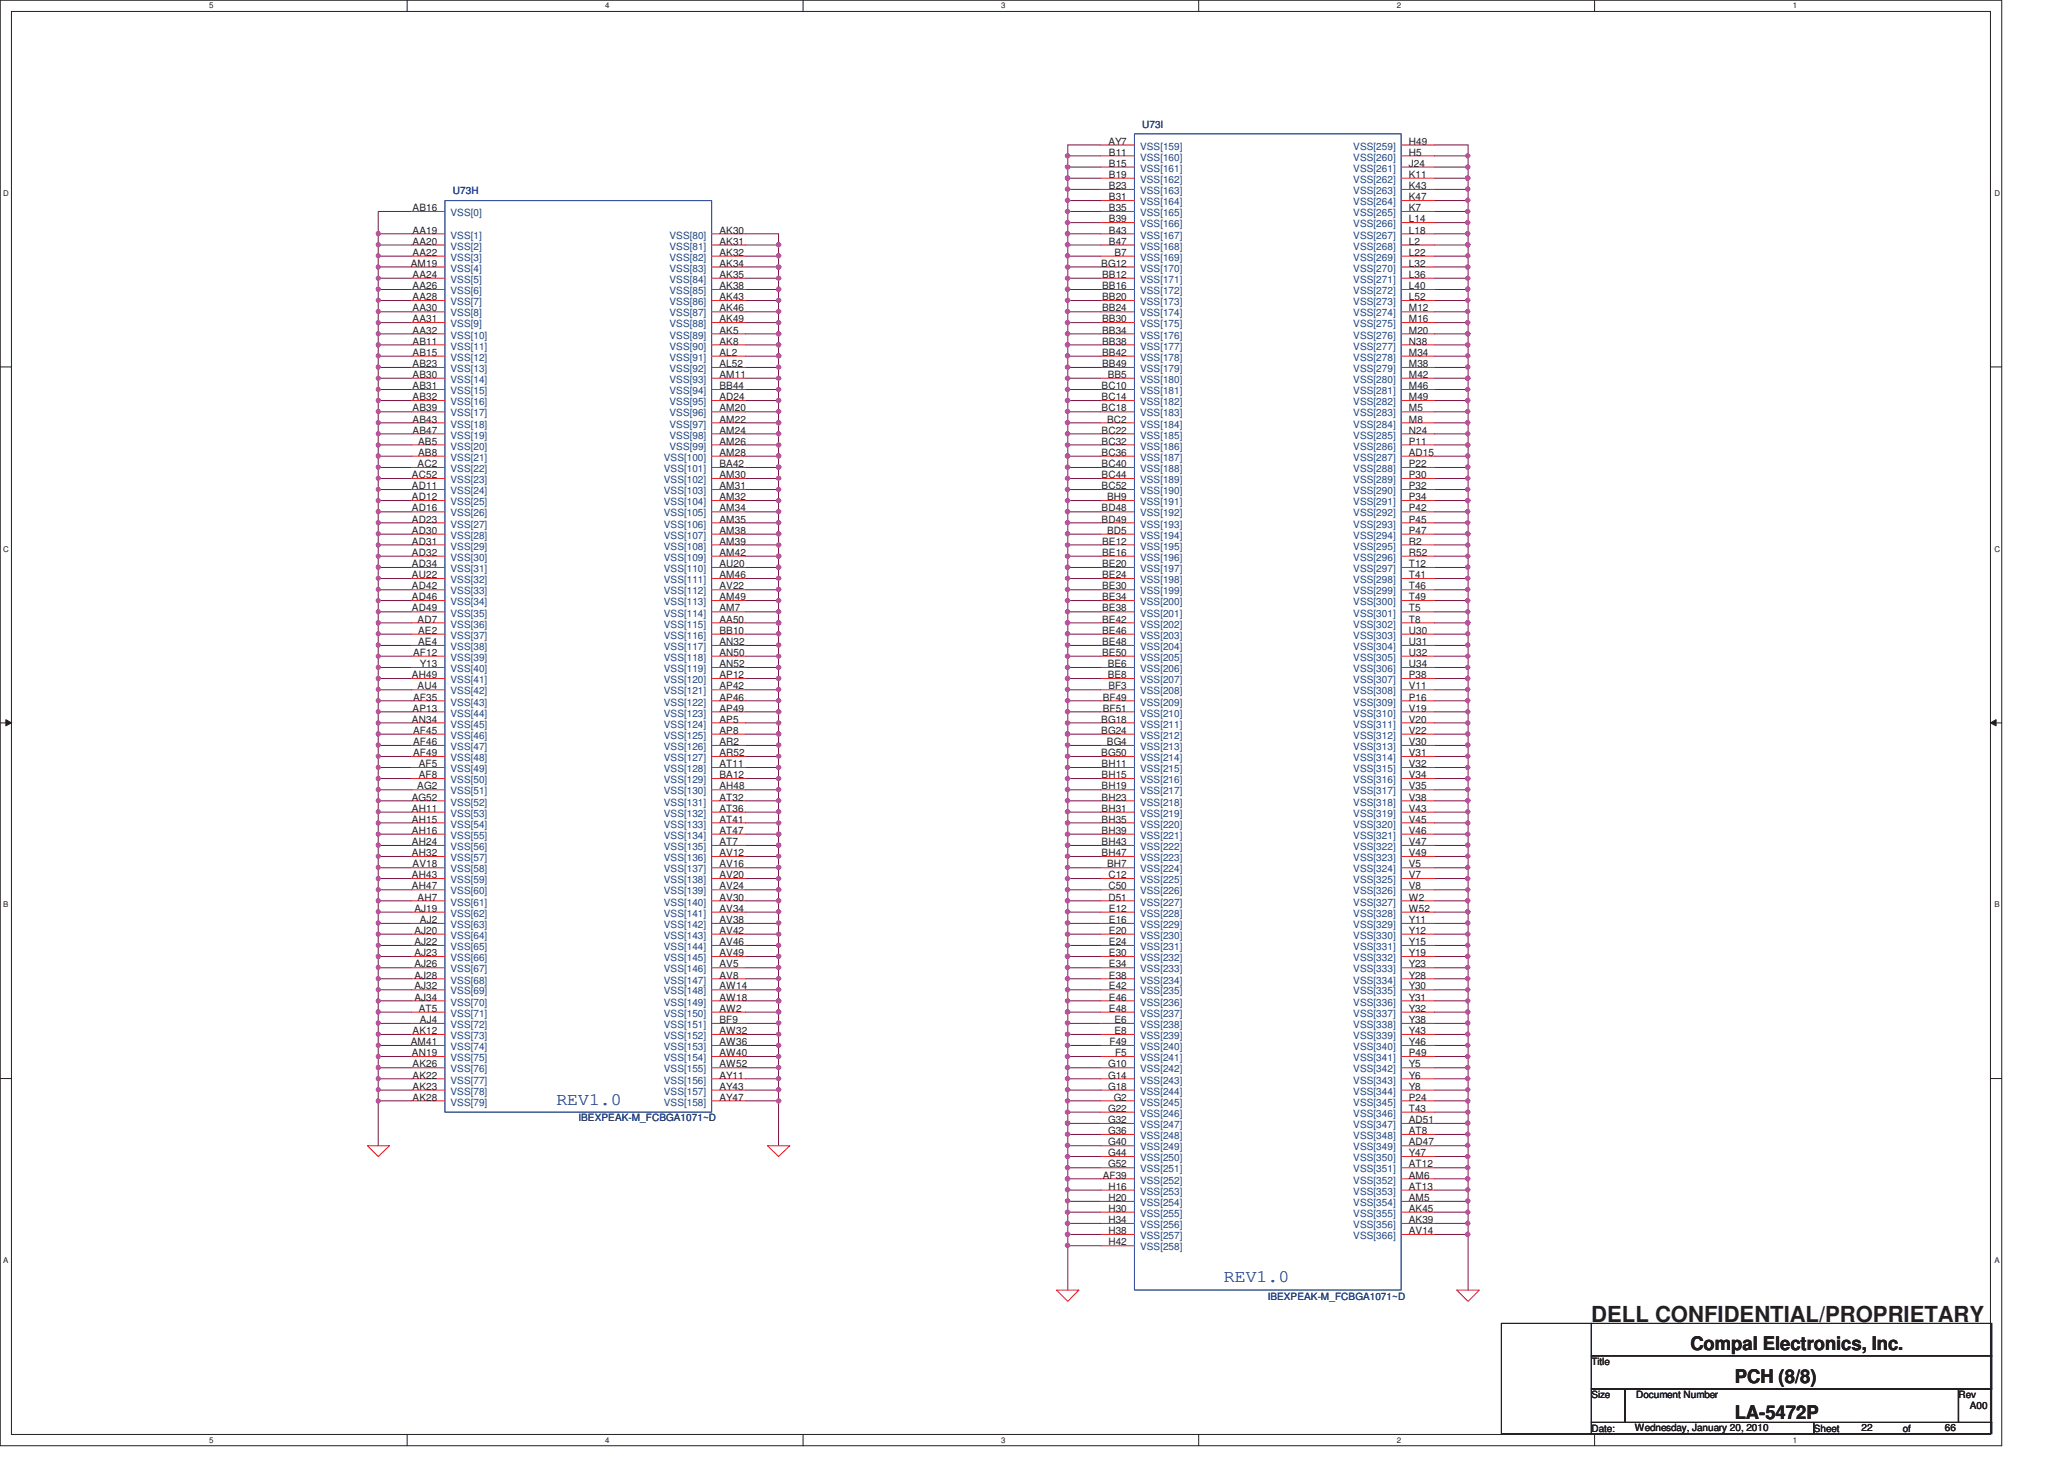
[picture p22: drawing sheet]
<svg xmlns="http://www.w3.org/2000/svg" width="297mm" height="210mm" viewBox="0 0 297 210" stroke-linecap="round" stroke-linejoin="round" font-family="sans-serif">
<defs><g id="words">
<text font-size="3.2" fill="#231f20" x="229" y="190.3">DELL CONFIDENTIAL/PROPRIETARY</text>
<g font-size="2.7" fill="#231f20">
<text x="243.3" y="194.3">Compal Electronics, Inc.</text>
<text x="249.7" y="199.1">PCH (8/8)</text>
<text x="249.7" y="204.2">LA-5472P</text>
</g>
<g font-size="2.5" fill="#3953a4">
<text x="80.1" y="159">REV1.0</text>
<text x="176.1" y="184.5">REV1.0</text>
</g>
<g font-size="1.4" fill="#231f20">
<text x="159.5" y="20.8">AY7</text>
<text x="159.6" y="22.4">B11</text>
<text x="159.6" y="24">B15</text>
<text x="202.8" y="20.8">H49</text>
<text x="202.8" y="22.4">H5</text>
<text x="202.8" y="24">J24</text>
<text x="159.6" y="25.6">B19</text>
<text x="159.6" y="27.2">B23</text>
<text x="159.6" y="28.8">B31</text>
<text x="202.8" y="28.8">K47</text>
<text x="202.8" y="25.6">K11</text>
<text x="202.8" y="27.2">K43</text>
<text x="59.4" y="33.6">AA19</text>
<text x="59.4" y="35.2">AA20</text>
<text x="59.4" y="30.4">AB16</text>
<text x="103.6" y="33.6">AK30</text>
<text x="103.6" y="35.2">AK31</text>
<text x="159.6" y="30.4">B35</text>
<text x="159.6" y="32">B39</text>
<text x="159.6" y="33.6">B43</text>
<text x="159.6" y="35.2">B47</text>
<text x="202.8" y="30.4">K7</text>
<text x="202.8" y="32">L14</text>
<text x="202.8" y="33.6">L18</text>
<text x="202.8" y="35.2">L2</text>
<text x="59.1" y="38.4">AM19</text>
<text x="59.4" y="36.8">AA22</text>
<text x="59.4" y="40">AA24</text>
<text x="59.4" y="41.6">AA26</text>
<text x="103.6" y="36.8">AK32</text>
<text x="103.6" y="38.4">AK34</text>
<text x="103.6" y="40">AK35</text>
<text x="103.6" y="41.6">AK38</text>
<text x="158.5" y="38.4">BG12</text>
<text x="158.6" y="40">BB12</text>
<text x="158.6" y="41.6">BB16</text>
<text x="160.4" y="36.8">B7</text>
<text x="202.8" y="36.8">L22</text>
<text x="202.8" y="38.4">L32</text>
<text x="202.8" y="40">L36</text>
<text x="202.8" y="41.6">L40</text>
<text x="59.4" y="43.2">AA28</text>
<text x="59.4" y="44.8">AA30</text>
<text x="59.4" y="46.4">AA31</text>
<text x="103.6" y="43.2">AK43</text>
<text x="103.6" y="44.8">AK46</text>
<text x="103.6" y="46.4">AK49</text>
<text x="158.6" y="43.2">BB20</text>
<text x="158.6" y="44.8">BB24</text>
<text x="158.6" y="46.4">BB30</text>
<text x="202.8" y="43.2">L52</text>
<text x="202.8" y="44.8">M12</text>
<text x="202.8" y="46.4">M16</text>
<text x="59.4" y="48">AA32</text>
<text x="59.4" y="49.6">AB11</text>
<text x="59.4" y="51.2">AB15</text>
<text x="59.4" y="52.8">AB23</text>
<text x="103.6" y="48">AK5</text>
<text x="103.6" y="49.6">AK8</text>
<text x="103.6" y="51.2">AL2</text>
<text x="103.6" y="52.8">AL52</text>
<text x="158.6" y="48">BB34</text>
<text x="158.6" y="49.6">BB38</text>
<text x="158.6" y="51.2">BB42</text>
<text x="158.6" y="52.8">BB49</text>
<text x="202.8" y="48">M20</text>
<text x="202.8" y="49.6">N38</text>
<text x="202.8" y="51.2">M34</text>
<text x="202.8" y="52.8">M38</text>
<text x="59.4" y="54.4">AB30</text>
<text x="59.4" y="56">AB31</text>
<text x="59.4" y="57.6">AB32</text>
<text x="59.4" y="59.2">AB39</text>
<text x="103.6" y="54.4">AM11</text>
<text x="103.6" y="59.2">AM20</text>
<text x="103.6" y="57.6">AD24</text>
<text x="103.6" y="56">BB44</text>
<text x="158.5" y="56">BC10</text>
<text x="158.5" y="57.6">BC14</text>
<text x="158.5" y="59.2">BC18</text>
<text x="159.4" y="54.4">BB5</text>
<text x="202.8" y="54.4">M42</text>
<text x="202.8" y="56">M46</text>
<text x="202.8" y="57.6">M49</text>
<text x="202.8" y="59.2">M5</text>
<text x="59.4" y="60.8">AB43</text>
<text x="59.4" y="62.4">AB47</text>
<text x="60.2" y="64">AB5</text>
<text x="60.2" y="65.6">AB8</text>
<text x="103.5" y="65.6">AM28</text>
<text x="103.6" y="60.8">AM22</text>
<text x="103.6" y="62.4">AM24</text>
<text x="103.6" y="64">AM26</text>
<text x="158.5" y="62.4">BC22</text>
<text x="158.5" y="64">BC32</text>
<text x="158.5" y="65.6">BC36</text>
<text x="159.3" y="60.8">BC2</text>
<text x="202.8" y="60.8">M8</text>
<text x="202.8" y="62.4">N24</text>
<text x="202.8" y="64">P11</text>
<text x="202.8" y="65.6">AD15</text>
<text x="59.3" y="68.8">AC52</text>
<text x="59.3" y="70.4">AD11</text>
<text x="59.3" y="72">AD12</text>
<text x="60.1" y="67.2">AC2</text>
<text x="103.5" y="68.8">AM30</text>
<text x="103.5" y="70.4">AM31</text>
<text x="103.5" y="72">AM32</text>
<text x="103.5" y="67.2">BA42</text>
<text x="158.5" y="67.2">BC40</text>
<text x="158.5" y="68.8">BC44</text>
<text x="158.5" y="70.4">BC52</text>
<text x="159.3" y="72">BH9</text>
<text x="202.8" y="67.2">P22</text>
<text x="202.8" y="68.8">P30</text>
<text x="202.8" y="70.4">P32</text>
<text x="202.8" y="72">P34</text>
<text x="59.3" y="73.6">AD16</text>
<text x="59.3" y="75.2">AD23</text>
<text x="59.3" y="76.8">AD30</text>
<text x="103.5" y="73.6">AM34</text>
<text x="103.5" y="75.2">AM35</text>
<text x="103.5" y="76.8">AM38</text>
<text x="158.5" y="73.6">BD48</text>
<text x="158.5" y="75.2">BD49</text>
<text x="159.3" y="76.8">BD5</text>
<text x="202.8" y="73.6">P42</text>
<text x="202.8" y="75.2">P45</text>
<text x="202.8" y="76.8">P47</text>
<text x="59.3" y="78.4">AD31</text>
<text x="59.3" y="80">AD32</text>
<text x="59.3" y="81.6">AD34</text>
<text x="59.3" y="83.2">AU22</text>
<text x="103.5" y="78.4">AM39</text>
<text x="103.5" y="80">AM42</text>
<text x="103.5" y="81.6">AU20</text>
<text x="103.5" y="83.2">AM46</text>
<text x="158.6" y="78.4">BE12</text>
<text x="158.6" y="80">BE16</text>
<text x="158.6" y="81.6">BE20</text>
<text x="158.6" y="83.2">BE24</text>
<text x="202.8" y="78.4">R2</text>
<text x="202.8" y="80">R52</text>
<text x="202.8" y="81.6">T12</text>
<text x="202.8" y="83.2">T41</text>
<text x="59.3" y="84.8">AD42</text>
<text x="59.3" y="86.4">AD46</text>
<text x="59.3" y="88">AD49</text>
<text x="60.1" y="89.6">AD7</text>
<text x="103.5" y="84.8">AV22</text>
<text x="103.5" y="86.4">AM49</text>
<text x="103.5" y="88">AM7</text>
<text x="103.5" y="89.6">AA50</text>
<text x="158.6" y="84.8">BE30</text>
<text x="158.6" y="86.4">BE34</text>
<text x="158.6" y="88">BE38</text>
<text x="158.6" y="89.6">BE42</text>
<text x="202.8" y="84.8">T46</text>
<text x="202.8" y="86.4">T49</text>
<text x="202.8" y="88">T5</text>
<text x="202.8" y="89.6">T8</text>
<text x="59.5" y="94.4">AF12</text>
<text x="60.2" y="91.2">AE2</text>
<text x="60.2" y="92.8">AE4</text>
<text x="103.5" y="91.2">BB10</text>
<text x="103.5" y="92.8">AN32</text>
<text x="103.5" y="94.4">AN50</text>
<text x="158.6" y="91.2">BE46</text>
<text x="158.6" y="92.8">BE48</text>
<text x="158.6" y="94.4">BE50</text>
<text x="202.8" y="91.2">U30</text>
<text x="202.8" y="92.8">U31</text>
<text x="202.8" y="94.4">U32</text>
<text x="59.3" y="97.6">AH49</text>
<text x="59.5" y="100.8">AF35</text>
<text x="60.1" y="99.2">AU4</text>
<text x="60.4" y="96">Y13</text>
<text x="103.5" y="96">AN52</text>
<text x="103.5" y="97.6">AP12</text>
<text x="103.5" y="99.2">AP42</text>
<text x="103.5" y="100.8">AP46</text>
<text x="158.7" y="100.8">BF49</text>
<text x="159.4" y="96">BE6</text>
<text x="159.4" y="97.6">BE8</text>
<text x="159.5" y="99.2">BF3</text>
<text x="202.8" y="96">U34</text>
<text x="202.8" y="97.6">P38</text>
<text x="202.8" y="99.2">V11</text>
<text x="202.8" y="100.8">P16</text>
<text x="59.3" y="104">AN34</text>
<text x="59.4" y="102.4">AP13</text>
<text x="59.5" y="105.6">AF45</text>
<text x="59.5" y="107.2">AF46</text>
<text x="103.5" y="102.4">AP49</text>
<text x="103.5" y="104">AP5</text>
<text x="103.5" y="105.6">AP8</text>
<text x="103.5" y="107.2">AR2</text>
<text x="158.5" y="104">BG18</text>
<text x="158.5" y="105.6">BG24</text>
<text x="158.7" y="102.4">BF51</text>
<text x="159.3" y="107.2">BG4</text>
<text x="202.8" y="102.4">V19</text>
<text x="202.8" y="104">V20</text>
<text x="202.8" y="105.6">V22</text>
<text x="202.8" y="107.2">V30</text>
<text x="59.5" y="108.8">AF49</text>
<text x="60.1" y="113.6">AG2</text>
<text x="60.3" y="110.4">AF5</text>
<text x="60.3" y="112">AF8</text>
<text x="103.5" y="108.8">AR52</text>
<text x="103.5" y="110.4">AT11</text>
<text x="103.5" y="112">BA12</text>
<text x="103.5" y="113.6">AH48</text>
<text x="158.5" y="108.8">BG50</text>
<text x="158.5" y="110.4">BH11</text>
<text x="158.5" y="112">BH15</text>
<text x="158.5" y="113.6">BH19</text>
<text x="202.8" y="108.8">V31</text>
<text x="202.8" y="110.4">V32</text>
<text x="202.8" y="112">V34</text>
<text x="202.8" y="113.6">V35</text>
<text x="59.2" y="115.2">AG52</text>
<text x="59.3" y="116.8">AH11</text>
<text x="59.3" y="118.4">AH15</text>
<text x="103.5" y="115.2">AT32</text>
<text x="103.5" y="116.8">AT36</text>
<text x="103.5" y="118.4">AT41</text>
<text x="158.5" y="115.2">BH23</text>
<text x="158.5" y="116.8">BH31</text>
<text x="158.5" y="118.4">BH35</text>
<text x="202.8" y="115.2">V38</text>
<text x="202.8" y="116.8">V43</text>
<text x="202.8" y="118.4">V45</text>
<text x="59.3" y="120">AH16</text>
<text x="59.3" y="121.6">AH24</text>
<text x="59.3" y="123.2">AH32</text>
<text x="59.4" y="124.8">AV18</text>
<text x="103.5" y="120">AT47</text>
<text x="103.5" y="121.6">AT7</text>
<text x="103.5" y="123.2">AV12</text>
<text x="103.5" y="124.8">AV16</text>
<text x="158.5" y="120">BH39</text>
<text x="158.5" y="121.6">BH43</text>
<text x="158.5" y="123.2">BH47</text>
<text x="159.3" y="124.8">BH7</text>
<text x="202.8" y="120">V46</text>
<text x="202.8" y="121.6">V47</text>
<text x="202.8" y="123.2">V49</text>
<text x="202.8" y="124.8">V5</text>
<text x="59.3" y="126.4">AH43</text>
<text x="59.3" y="128">AH47</text>
<text x="59.6" y="131.2">AJ19</text>
<text x="60.1" y="129.6">AH7</text>
<text x="103.5" y="126.4">AV20</text>
<text x="103.5" y="128">AV24</text>
<text x="103.5" y="129.6">AV30</text>
<text x="103.5" y="131.2">AV34</text>
<text x="159.5" y="126.4">C12</text>
<text x="159.5" y="128">C50</text>
<text x="159.5" y="129.6">D51</text>
<text x="159.6" y="131.2">E12</text>
<text x="202.8" y="126.4">V7</text>
<text x="202.8" y="128">V8</text>
<text x="202.8" y="129.6">W2</text>
<text x="202.8" y="131.2">W52</text>
<text x="59.6" y="134.4">AJ20</text>
<text x="59.6" y="136">AJ22</text>
<text x="59.6" y="137.6">AJ23</text>
<text x="60.4" y="132.8">AJ2</text>
<text x="103.5" y="132.8">AV38</text>
<text x="103.5" y="134.4">AV42</text>
<text x="103.5" y="136">AV46</text>
<text x="103.5" y="137.6">AV49</text>
<text x="159.6" y="132.8">E16</text>
<text x="159.6" y="134.4">E20</text>
<text x="159.6" y="136">E24</text>
<text x="159.6" y="137.6">E30</text>
<text x="202.8" y="132.8">Y11</text>
<text x="202.8" y="134.4">Y12</text>
<text x="202.8" y="136">Y15</text>
<text x="202.8" y="137.6">Y19</text>
<text x="59.6" y="139.2">AJ26</text>
<text x="59.6" y="140.9">AJ28</text>
<text x="59.6" y="142.4">AJ32</text>
<text x="103.5" y="139.2">AV5</text>
<text x="103.5" y="140.9">AV8</text>
<text x="103.5" y="142.4">AW14</text>
<text x="159.6" y="139.2">E34</text>
<text x="159.6" y="140.9">E38</text>
<text x="159.6" y="142.4">E42</text>
<text x="202.8" y="139.2">Y23</text>
<text x="202.8" y="140.9">Y28</text>
<text x="202.8" y="142.4">Y30</text>
<text x="59.4" y="148.8">AK12</text>
<text x="59.6" y="144">AJ34</text>
<text x="60.3" y="145.6">AT5</text>
<text x="60.4" y="147.2">AJ4</text>
<text x="103.5" y="144">AW18</text>
<text x="103.5" y="145.6">AW2</text>
<text x="103.5" y="147.2">BF9</text>
<text x="103.5" y="148.8">AW32</text>
<text x="159.6" y="144">E46</text>
<text x="159.6" y="145.6">E48</text>
<text x="160.4" y="147.2">E6</text>
<text x="160.4" y="148.8">E8</text>
<text x="202.8" y="144">Y31</text>
<text x="202.8" y="145.6">Y32</text>
<text x="202.8" y="147.2">Y38</text>
<text x="202.8" y="148.8">Y43</text>
<text x="59.1" y="150.4">AM41</text>
<text x="59.3" y="152">AN19</text>
<text x="59.4" y="153.6">AK26</text>
<text x="59.4" y="155.2">AK22</text>
<text x="103.5" y="150.4">AW36</text>
<text x="103.5" y="152">AW40</text>
<text x="103.5" y="153.6">AW52</text>
<text x="103.5" y="155.2">AY11</text>
<text x="159.5" y="153.6">G10</text>
<text x="159.5" y="155.2">G14</text>
<text x="159.7" y="150.4">F49</text>
<text x="160.5" y="152">F5</text>
<text x="202.8" y="150.4">Y46</text>
<text x="202.8" y="153.6">Y5</text>
<text x="202.8" y="155.2">Y6</text>
<text x="202.8" y="152">P49</text>
<text x="59.4" y="156.8">AK23</text>
<text x="59.4" y="158.4">AK28</text>
<text x="103.5" y="156.8">AY43</text>
<text x="103.5" y="158.4">AY47</text>
<text x="159.5" y="156.8">G18</text>
<text x="159.5" y="160">G22</text>
<text x="159.5" y="161.6">G32</text>
<text x="160.3" y="158.4">G2</text>
<text x="202.8" y="156.8">Y8</text>
<text x="202.8" y="158.4">P24</text>
<text x="202.8" y="160">T43</text>
<text x="202.8" y="161.6">AD51</text>
<text x="159.5" y="163.2">G36</text>
<text x="159.5" y="164.8">G40</text>
<text x="159.5" y="166.4">G44</text>
<text x="202.8" y="163.2">AT8</text>
<text x="202.8" y="164.8">AD47</text>
<text x="202.8" y="166.4">Y47</text>
<text x="158.7" y="169.6">AF39</text>
<text x="159.5" y="168">G52</text>
<text x="159.5" y="171.2">H16</text>
<text x="159.5" y="172.9">H20</text>
<text x="202.8" y="168">AT12</text>
<text x="202.8" y="169.6">AM6</text>
<text x="202.8" y="171.2">AT13</text>
<text x="202.8" y="172.9">AM5</text>
<text x="159.5" y="174.4">H30</text>
<text x="159.5" y="176">H34</text>
<text x="159.5" y="177.6">H38</text>
<text x="159.5" y="179.2">H42</text>
<text x="202.8" y="174.4">AK45</text>
<text x="202.8" y="176">AK39</text>
<text x="202.8" y="177.6">AV14</text>
<text x="229" y="196.5">Title</text>
<text x="229" y="201.2">Size</text>
<text x="235.5" y="201.2">Document Number</text>
<text x="281.8" y="201.2">Rev</text>
<text x="283.5" y="202.9">A00</text>
<text x="229" y="206.1">Date:</text>
<text x="235.3" y="205.9">Wednesday, January 20, 2010</text>
<text x="261" y="206.1">Sheet</text>
<text x="267.9" y="205.9">22</text>
<text x="273.8" y="206.1">of</text>
<text x="279.9" y="205.9">66</text>
</g>
<g font-size="1.4" fill="#1d437e">
<text x="164.1" y="21.5">VSS[159]</text>
<text x="164.1" y="23.1">VSS[160]</text>
<text x="194.8" y="21.5">VSS[259]</text>
<text x="194.8" y="23.1">VSS[260]</text>
<text x="164.1" y="24.7">VSS[161]</text>
<text x="164.1" y="26.3">VSS[162]</text>
<text x="164.1" y="27.9">VSS[163]</text>
<text x="164.1" y="29.5">VSS[164]</text>
<text x="194.8" y="29.5">VSS[264]</text>
<text x="194.8" y="26.3">VSS[262]</text>
<text x="194.8" y="27.9">VSS[263]</text>
<text x="194.8" y="24.7">VSS[261]</text>
<text x="64.8" y="34.3">VSS[1]</text>
<text x="64.8" y="36">VSS[2]</text>
<text x="64.8" y="31.1">VSS[0]</text>
<text x="96.4" y="34.3">VSS[80]</text>
<text x="96.4" y="36">VSS[81]</text>
<text x="164.1" y="31.1">VSS[165]</text>
<text x="164.1" y="32.7">VSS[166]</text>
<text x="164.1" y="34.3">VSS[167]</text>
<text x="164.1" y="36">VSS[168]</text>
<text x="194.8" y="31.1">VSS[265]</text>
<text x="194.8" y="32.7">VSS[266]</text>
<text x="194.8" y="34.3">VSS[267]</text>
<text x="194.8" y="36">VSS[268]</text>
<text x="64.8" y="37.5">VSS[3]</text>
<text x="64.8" y="40.7">VSS[5]</text>
<text x="64.8" y="39.1">VSS[4]</text>
<text x="96.4" y="37.5">VSS[82]</text>
<text x="96.4" y="39.1">VSS[83]</text>
<text x="96.4" y="40.7">VSS[84]</text>
<text x="164.1" y="37.5">VSS[169]</text>
<text x="164.1" y="39.1">VSS[170]</text>
<text x="164.1" y="40.7">VSS[171]</text>
<text x="194.8" y="37.5">VSS[269]</text>
<text x="194.8" y="39.1">VSS[270]</text>
<text x="194.8" y="40.7">VSS[271]</text>
<text x="64.8" y="42.3">VSS[6]</text>
<text x="64.8" y="43.9">VSS[7]</text>
<text x="64.8" y="45.5">VSS[8]</text>
<text x="64.8" y="47.1">VSS[9]</text>
<text x="96.4" y="42.3">VSS[85]</text>
<text x="96.4" y="43.9">VSS[86]</text>
<text x="96.4" y="45.5">VSS[87]</text>
<text x="96.4" y="47.1">VSS[88]</text>
<text x="164.1" y="42.3">VSS[172]</text>
<text x="164.1" y="43.9">VSS[173]</text>
<text x="164.1" y="45.5">VSS[174]</text>
<text x="164.1" y="47.1">VSS[175]</text>
<text x="194.8" y="42.3">VSS[272]</text>
<text x="194.8" y="43.9">VSS[273]</text>
<text x="194.8" y="45.5">VSS[274]</text>
<text x="194.8" y="47.1">VSS[275]</text>
<text x="64.8" y="48.7">VSS[10]</text>
<text x="64.8" y="50.3">VSS[11]</text>
<text x="64.8" y="51.9">VSS[12]</text>
<text x="64.8" y="53.6">VSS[13]</text>
<text x="96.4" y="48.7">VSS[89]</text>
<text x="96.4" y="50.3">VSS[90]</text>
<text x="96.4" y="51.9">VSS[91]</text>
<text x="96.4" y="53.6">VSS[92]</text>
<text x="164.1" y="48.7">VSS[176]</text>
<text x="164.1" y="50.3">VSS[177]</text>
<text x="164.1" y="51.9">VSS[178]</text>
<text x="164.1" y="53.6">VSS[179]</text>
<text x="194.8" y="48.7">VSS[276]</text>
<text x="194.8" y="50.3">VSS[277]</text>
<text x="194.8" y="51.9">VSS[278]</text>
<text x="194.8" y="53.6">VSS[279]</text>
<text x="64.8" y="55.1">VSS[14]</text>
<text x="64.8" y="56.7">VSS[15]</text>
<text x="64.8" y="58.3">VSS[16]</text>
<text x="64.8" y="59.9">VSS[17]</text>
<text x="96.4" y="55.1">VSS[93]</text>
<text x="96.4" y="59.9">VSS[96]</text>
<text x="96.4" y="58.3">VSS[95]</text>
<text x="96.4" y="56.7">VSS[94]</text>
<text x="164.1" y="55.1">VSS[180]</text>
<text x="164.1" y="56.7">VSS[181]</text>
<text x="164.1" y="58.3">VSS[182]</text>
<text x="164.1" y="59.9">VSS[183]</text>
<text x="194.8" y="55.1">VSS[280]</text>
<text x="194.8" y="56.7">VSS[281]</text>
<text x="194.8" y="58.3">VSS[282]</text>
<text x="194.8" y="59.9">VSS[283]</text>
<text x="64.8" y="61.6">VSS[18]</text>
<text x="64.8" y="63.1">VSS[19]</text>
<text x="64.8" y="64.7">VSS[20]</text>
<text x="96.4" y="61.6">VSS[97]</text>
<text x="96.4" y="63.1">VSS[98]</text>
<text x="96.4" y="64.7">VSS[99]</text>
<text x="164.1" y="61.6">VSS[184]</text>
<text x="164.1" y="63.1">VSS[185]</text>
<text x="164.1" y="64.7">VSS[186]</text>
<text x="194.8" y="61.6">VSS[284]</text>
<text x="194.8" y="63.1">VSS[285]</text>
<text x="194.8" y="64.7">VSS[286]</text>
<text x="64.8" y="66.3">VSS[21]</text>
<text x="64.8" y="67.9">VSS[22]</text>
<text x="64.8" y="69.5">VSS[23]</text>
<text x="64.8" y="71.1">VSS[24]</text>
<text x="95.5" y="66.3">VSS[100]</text>
<text x="95.5" y="69.5">VSS[102]</text>
<text x="95.5" y="71.1">VSS[103]</text>
<text x="95.5" y="67.9">VSS[101]</text>
<text x="164.1" y="66.3">VSS[187]</text>
<text x="164.1" y="67.9">VSS[188]</text>
<text x="164.1" y="69.5">VSS[189]</text>
<text x="164.1" y="71.1">VSS[190]</text>
<text x="194.8" y="67.9">VSS[288]</text>
<text x="194.8" y="69.5">VSS[289]</text>
<text x="194.8" y="71.1">VSS[290]</text>
<text x="194.8" y="66.3">VSS[287]</text>
<text x="64.8" y="72.7">VSS[25]</text>
<text x="64.8" y="74.3">VSS[26]</text>
<text x="64.8" y="76">VSS[27]</text>
<text x="64.8" y="77.5">VSS[28]</text>
<text x="95.5" y="72.7">VSS[104]</text>
<text x="95.5" y="74.3">VSS[105]</text>
<text x="95.5" y="76">VSS[106]</text>
<text x="95.5" y="77.5">VSS[107]</text>
<text x="164.1" y="72.7">VSS[191]</text>
<text x="164.1" y="74.3">VSS[192]</text>
<text x="164.1" y="76">VSS[193]</text>
<text x="164.1" y="77.5">VSS[194]</text>
<text x="194.8" y="72.7">VSS[291]</text>
<text x="194.8" y="74.3">VSS[292]</text>
<text x="194.8" y="76">VSS[293]</text>
<text x="194.8" y="77.5">VSS[294]</text>
<text x="64.8" y="79.1">VSS[29]</text>
<text x="64.8" y="80.7">VSS[30]</text>
<text x="64.8" y="82.3">VSS[31]</text>
<text x="64.8" y="83.9">VSS[32]</text>
<text x="95.5" y="79.1">VSS[108]</text>
<text x="95.5" y="80.7">VSS[109]</text>
<text x="95.5" y="82.3">VSS[110]</text>
<text x="95.5" y="83.9">VSS[111]</text>
<text x="164.1" y="79.1">VSS[195]</text>
<text x="164.1" y="80.7">VSS[196]</text>
<text x="164.1" y="82.3">VSS[197]</text>
<text x="164.1" y="83.9">VSS[198]</text>
<text x="194.8" y="79.1">VSS[295]</text>
<text x="194.8" y="80.7">VSS[296]</text>
<text x="194.8" y="82.3">VSS[297]</text>
<text x="194.8" y="83.9">VSS[298]</text>
<text x="64.8" y="85.6">VSS[33]</text>
<text x="64.8" y="87.1">VSS[34]</text>
<text x="64.8" y="88.7">VSS[35]</text>
<text x="95.5" y="85.6">VSS[112]</text>
<text x="95.5" y="87.1">VSS[113]</text>
<text x="95.5" y="88.7">VSS[114]</text>
<text x="164.1" y="85.6">VSS[199]</text>
<text x="164.1" y="87.1">VSS[200]</text>
<text x="164.1" y="88.7">VSS[201]</text>
<text x="194.8" y="85.6">VSS[299]</text>
<text x="194.8" y="87.1">VSS[300]</text>
<text x="194.8" y="88.7">VSS[301]</text>
<text x="64.8" y="90.3">VSS[36]</text>
<text x="64.8" y="91.9">VSS[37]</text>
<text x="64.8" y="93.6">VSS[38]</text>
<text x="64.8" y="95.1">VSS[39]</text>
<text x="95.5" y="91.9">VSS[116]</text>
<text x="95.5" y="93.6">VSS[117]</text>
<text x="95.5" y="95.1">VSS[118]</text>
<text x="95.5" y="90.3">VSS[115]</text>
<text x="164.1" y="90.3">VSS[202]</text>
<text x="164.1" y="91.9">VSS[203]</text>
<text x="164.1" y="93.6">VSS[204]</text>
<text x="164.1" y="95.1">VSS[205]</text>
<text x="194.8" y="90.3">VSS[302]</text>
<text x="194.8" y="91.9">VSS[303]</text>
<text x="194.8" y="93.6">VSS[304]</text>
<text x="194.8" y="95.1">VSS[305]</text>
<text x="64.8" y="101.6">VSS[43]</text>
<text x="64.8" y="96.7">VSS[40]</text>
<text x="64.8" y="99.9">VSS[42]</text>
<text x="64.8" y="98.3">VSS[41]</text>
<text x="95.5" y="96.7">VSS[119]</text>
<text x="95.5" y="98.3">VSS[120]</text>
<text x="95.5" y="99.9">VSS[121]</text>
<text x="95.5" y="101.6">VSS[122]</text>
<text x="164.1" y="96.7">VSS[206]</text>
<text x="164.1" y="98.3">VSS[207]</text>
<text x="164.1" y="99.9">VSS[208]</text>
<text x="164.1" y="101.6">VSS[209]</text>
<text x="194.8" y="96.7">VSS[306]</text>
<text x="194.8" y="98.3">VSS[307]</text>
<text x="194.8" y="99.9">VSS[308]</text>
<text x="194.8" y="101.6">VSS[309]</text>
<text x="64.8" y="103.1">VSS[44]</text>
<text x="64.8" y="106.3">VSS[46]</text>
<text x="64.8" y="108">VSS[47]</text>
<text x="64.8" y="104.7">VSS[45]</text>
<text x="95.5" y="103.1">VSS[123]</text>
<text x="95.5" y="104.7">VSS[124]</text>
<text x="95.5" y="106.3">VSS[125]</text>
<text x="95.5" y="108">VSS[126]</text>
<text x="164.1" y="103.1">VSS[210]</text>
<text x="164.1" y="104.7">VSS[211]</text>
<text x="164.1" y="106.3">VSS[212]</text>
<text x="164.1" y="108">VSS[213]</text>
<text x="194.8" y="103.1">VSS[310]</text>
<text x="194.8" y="104.7">VSS[311]</text>
<text x="194.8" y="106.3">VSS[312]</text>
<text x="194.8" y="108">VSS[313]</text>
<text x="64.8" y="109.5">VSS[48]</text>
<text x="64.8" y="111.1">VSS[49]</text>
<text x="64.8" y="112.7">VSS[50]</text>
<text x="95.5" y="109.5">VSS[127]</text>
<text x="95.5" y="111.1">VSS[128]</text>
<text x="95.5" y="112.7">VSS[129]</text>
<text x="164.1" y="109.5">VSS[214]</text>
<text x="164.1" y="111.1">VSS[215]</text>
<text x="164.1" y="112.7">VSS[216]</text>
<text x="194.8" y="109.5">VSS[314]</text>
<text x="194.8" y="111.1">VSS[315]</text>
<text x="194.8" y="112.7">VSS[316]</text>
<text x="64.8" y="114.3">VSS[51]</text>
<text x="64.8" y="116">VSS[52]</text>
<text x="64.8" y="117.5">VSS[53]</text>
<text x="64.8" y="119.1">VSS[54]</text>
<text x="95.5" y="116">VSS[131]</text>
<text x="95.5" y="117.5">VSS[132]</text>
<text x="95.5" y="119.1">VSS[133]</text>
<text x="95.5" y="114.3">VSS[130]</text>
<text x="164.1" y="114.3">VSS[217]</text>
<text x="164.1" y="116">VSS[218]</text>
<text x="164.1" y="117.5">VSS[219]</text>
<text x="164.1" y="119.1">VSS[220]</text>
<text x="194.8" y="114.3">VSS[317]</text>
<text x="194.8" y="116">VSS[318]</text>
<text x="194.8" y="117.5">VSS[319]</text>
<text x="194.8" y="119.1">VSS[320]</text>
<text x="64.8" y="120.7">VSS[55]</text>
<text x="64.8" y="122.3">VSS[56]</text>
<text x="64.8" y="123.9">VSS[57]</text>
<text x="64.8" y="125.6">VSS[58]</text>
<text x="95.5" y="120.7">VSS[134]</text>
<text x="95.5" y="122.3">VSS[135]</text>
<text x="95.5" y="123.9">VSS[136]</text>
<text x="95.5" y="125.6">VSS[137]</text>
<text x="164.1" y="120.7">VSS[221]</text>
<text x="164.1" y="122.3">VSS[222]</text>
<text x="164.1" y="123.9">VSS[223]</text>
<text x="164.1" y="125.6">VSS[224]</text>
<text x="194.8" y="120.7">VSS[321]</text>
<text x="194.8" y="122.3">VSS[322]</text>
<text x="194.8" y="123.9">VSS[323]</text>
<text x="194.8" y="125.6">VSS[324]</text>
<text x="64.8" y="127.1">VSS[59]</text>
<text x="64.8" y="128.7">VSS[60]</text>
<text x="64.8" y="130.4">VSS[61]</text>
<text x="64.8" y="131.9">VSS[62]</text>
<text x="95.5" y="127.1">VSS[138]</text>
<text x="95.5" y="128.7">VSS[139]</text>
<text x="95.5" y="130.4">VSS[140]</text>
<text x="95.5" y="131.9">VSS[141]</text>
<text x="164.1" y="127.1">VSS[225]</text>
<text x="164.1" y="128.7">VSS[226]</text>
<text x="164.1" y="130.4">VSS[227]</text>
<text x="164.1" y="131.9">VSS[228]</text>
<text x="194.8" y="127.1">VSS[325]</text>
<text x="194.8" y="128.7">VSS[326]</text>
<text x="194.8" y="130.4">VSS[327]</text>
<text x="194.8" y="131.9">VSS[328]</text>
<text x="64.8" y="133.6">VSS[63]</text>
<text x="64.8" y="135.1">VSS[64]</text>
<text x="64.8" y="136.7">VSS[65]</text>
<text x="95.5" y="133.6">VSS[142]</text>
<text x="95.5" y="135.1">VSS[143]</text>
<text x="95.5" y="136.7">VSS[144]</text>
<text x="164.1" y="133.6">VSS[229]</text>
<text x="164.1" y="135.1">VSS[230]</text>
<text x="164.1" y="136.7">VSS[231]</text>
<text x="194.8" y="133.6">VSS[329]</text>
<text x="194.8" y="135.1">VSS[330]</text>
<text x="194.8" y="136.7">VSS[331]</text>
<text x="64.8" y="138.3">VSS[66]</text>
<text x="64.8" y="140">VSS[67]</text>
<text x="64.8" y="141.6">VSS[68]</text>
<text x="64.8" y="143.1">VSS[69]</text>
<text x="95.5" y="138.3">VSS[145]</text>
<text x="95.5" y="140">VSS[146]</text>
<text x="95.5" y="141.6">VSS[147]</text>
<text x="95.5" y="143.1">VSS[148]</text>
<text x="164.1" y="138.3">VSS[232]</text>
<text x="164.1" y="140">VSS[233]</text>
<text x="164.1" y="141.6">VSS[234]</text>
<text x="164.1" y="143.1">VSS[235]</text>
<text x="194.8" y="138.3">VSS[332]</text>
<text x="194.8" y="140">VSS[333]</text>
<text x="194.8" y="141.6">VSS[334]</text>
<text x="194.8" y="143.1">VSS[335]</text>
<text x="64.8" y="144.7">VSS[70]</text>
<text x="64.8" y="146.3">VSS[71]</text>
<text x="64.8" y="148">VSS[72]</text>
<text x="64.8" y="149.5">VSS[73]</text>
<text x="95.5" y="144.7">VSS[149]</text>
<text x="95.5" y="146.3">VSS[150]</text>
<text x="95.5" y="148">VSS[151]</text>
<text x="95.5" y="149.5">VSS[152]</text>
<text x="164.1" y="144.7">VSS[236]</text>
<text x="164.1" y="146.3">VSS[237]</text>
<text x="164.1" y="148">VSS[238]</text>
<text x="164.1" y="149.5">VSS[239]</text>
<text x="194.8" y="144.7">VSS[336]</text>
<text x="194.8" y="146.3">VSS[337]</text>
<text x="194.8" y="148">VSS[338]</text>
<text x="194.8" y="149.5">VSS[339]</text>
<text x="64.8" y="154.3">VSS[76]</text>
<text x="64.8" y="156">VSS[77]</text>
<text x="64.8" y="151.1">VSS[74]</text>
<text x="64.8" y="152.7">VSS[75]</text>
<text x="95.5" y="151.1">VSS[153]</text>
<text x="95.5" y="152.7">VSS[154]</text>
<text x="95.5" y="154.3">VSS[155]</text>
<text x="95.5" y="156">VSS[156]</text>
<text x="164.1" y="151.1">VSS[240]</text>
<text x="164.1" y="152.7">VSS[241]</text>
<text x="164.1" y="154.3">VSS[242]</text>
<text x="164.1" y="156">VSS[243]</text>
<text x="194.8" y="151.1">VSS[340]</text>
<text x="194.8" y="154.3">VSS[342]</text>
<text x="194.8" y="156">VSS[343]</text>
<text x="194.8" y="152.7">VSS[341]</text>
<text x="64.8" y="157.6">VSS[78]</text>
<text x="64.8" y="159.1">VSS[79]</text>
<text x="95.5" y="157.6">VSS[157]</text>
<text x="95.5" y="159.1">VSS[158]</text>
<text x="164.1" y="157.6">VSS[244]</text>
<text x="164.1" y="159.1">VSS[245]</text>
<text x="164.1" y="160.7">VSS[246]</text>
<text x="194.8" y="157.6">VSS[344]</text>
<text x="194.8" y="159.1">VSS[345]</text>
<text x="194.8" y="160.7">VSS[346]</text>
<text x="164.1" y="162.4">VSS[247]</text>
<text x="164.1" y="163.9">VSS[248]</text>
<text x="164.1" y="165.6">VSS[249]</text>
<text x="164.1" y="167.1">VSS[250]</text>
<text x="194.8" y="162.4">VSS[347]</text>
<text x="194.8" y="163.9">VSS[348]</text>
<text x="194.8" y="165.6">VSS[349]</text>
<text x="194.8" y="167.1">VSS[350]</text>
<text x="164.1" y="168.7">VSS[251]</text>
<text x="164.1" y="170.4">VSS[252]</text>
<text x="164.1" y="171.9">VSS[253]</text>
<text x="164.1" y="173.6">VSS[254]</text>
<text x="194.8" y="168.7">VSS[351]</text>
<text x="194.8" y="170.4">VSS[352]</text>
<text x="194.8" y="171.9">VSS[353]</text>
<text x="194.8" y="173.6">VSS[354]</text>
<text x="164.1" y="175.1">VSS[255]</text>
<text x="164.1" y="176.7">VSS[256]</text>
<text x="164.1" y="178.3">VSS[257]</text>
<text x="164.1" y="180">VSS[258]</text>
<text x="194.8" y="175.1">VSS[355]</text>
<text x="194.8" y="176.7">VSS[356]</text>
<text x="194.8" y="178.3">VSS[366]</text>
</g>
<g font-size="1.4" fill="#282973">
<text x="164.4" y="18.4">U73I</text>
<text x="65.2" y="28">U73H</text>
<text x="83.3" y="161.4">IBEXPEAK-M_FCBGA1071~D</text>
<text x="182.4" y="187">IBEXPEAK-M_FCBGA1071~D</text>
</g>
<g font-size="1.1" fill="#231f20">
<text x="30.1" y="1.2">5</text>
<text x="87.1" y="1.2">4</text>
<text x="144.1" y="1.2">3</text>
<text x="201" y="1.2">2</text>
<text x="258" y="1.2">1</text>
<text x=".5" y="28.2">D</text>
<text x="287" y="28.2">D</text>
<text x=".5" y="79.4">C</text>
<text x="287" y="79.4">C</text>
<text x=".5" y="130.6">B</text>
<text x="287" y="130.6">B</text>
<text x=".5" y="181.8">A</text>
<text x="287" y="181.8">A</text>
<text x="30.1" y="207.6">5</text>
<text x="87.1" y="207.6">4</text>
<text x="144.1" y="207.6">3</text>
<text x="201" y="207.6">2</text>
<text x="258" y="207.6">1</text>
</g>
</g></defs>
<path d="M0 0h288.1v208.1h-288.1zM1.6 1.6h284.9v204.8h-284.9z" fill="none" stroke="#231f20" stroke-width=".14"/>
<g fill="#fff">
<path d="M30.1 .2h.6v1.2h-.6z"/>
<path d="M30.1 206.6h.6v1.2h-.6z"/>
</g>
<path d="M58.6 0v1.6M58.6 206.4v1.7" fill="none" stroke="#231f20" stroke-width=".14"/>
<g fill="#fff">
<path d="M87 .2h.6v1.2h-.6z"/>
<path d="M87 206.6h.6v1.2h-.6z"/>
</g>
<path d="M115.6 0v1.6M115.6 206.4v1.7" fill="none" stroke="#231f20" stroke-width=".14"/>
<g fill="#fff">
<path d="M144 .2h.6v1.2h-.6z"/>
<path d="M144 206.6h.6v1.2h-.6z"/>
</g>
<path d="M172.5 0v1.6M172.5 206.4v1.7" fill="none" stroke="#231f20" stroke-width=".14"/>
<g fill="#fff">
<path d="M200.9 .2h.6v1.2h-.6z"/>
<path d="M200.9 206.6h.6v1.2h-.6z"/>
</g>
<path d="M229.5 0v1.6M229.5 206.4v1.7" fill="none" stroke="#231f20" stroke-width=".14"/>
<g fill="#fff">
<path d="M257.9 .2h.6v1.2h-.6z"/>
<path d="M257.9 206.6h.6v1.2h-.6z"/>
<path d="M.5 27.2h.7v1.2h-.7z"/>
<path d="M286.9 27.2h.7v1.2h-.7z"/>
<path d="M.5 78.4h.7v1.2h-.7z"/>
<path d="M286.9 78.4h.7v1.2h-.7z"/>
</g>
<path d="M0 52.8h1.6M286.5 52.8h1.6" fill="none" stroke="#231f20" stroke-width=".14"/>
<g fill="#fff">
<path d="M.5 129.6h.7v1.2h-.7z"/>
<path d="M286.9 129.6h.7v1.2h-.7z"/>
</g>
<path d="M0 104h1.6M286.5 104h1.6" fill="none" stroke="#231f20" stroke-width=".14"/>
<path d="M.8 103.6l.8 .4-.8 .5z" fill="#231f20"/>
<path d="M.8 103.6l.8 .4-.8 .5z" fill="none" stroke="#231f20" stroke-width=".14"/>
<path d="M286.5 104l.8-.4v.9z" fill="#231f20"/>
<path d="M286.5 104l.8-.4v.9z" fill="none" stroke="#231f20" stroke-width=".14"/>
<g fill="#fff">
<path d="M.5 180.8h.7v1.2h-.7z"/>
<path d="M286.9 180.8h.7v1.2h-.7z"/>
</g>
<path d="M0 155.2h1.6M286.5 155.2h1.6" fill="none" stroke="#231f20" stroke-width=".14"/>
<path d="M107.3 86.4h4.7M107.3 80h4.7" fill="none" stroke="#7f1442" stroke-width=".14"/>
<circle cx="112.1" cy="80" r=".3" fill="#b9529f"/>
<circle cx="112.1" cy="80" r=".3" fill="none" stroke="#b9529f" stroke-width=".14"/>
<path d="M107.3 59.3h4.7M107.3 70.5h4.7M107.3 81.7h4.7" fill="none" stroke="#7f1442" stroke-width=".14"/>
<circle cx="112.1" cy="59.2" r=".3" fill="#b9529f"/>
<circle cx="112.1" cy="59.2" r=".3" fill="none" stroke="#b9529f" stroke-width=".14"/>
<path d="M107.3 52.9h4.7M107.3 48.1h4.7" fill="none" stroke="#7f1442" stroke-width=".14"/>
<circle cx="112.1" cy="48" r=".3" fill="#b9529f"/>
<circle cx="112.1" cy="48" r=".3" fill="none" stroke="#b9529f" stroke-width=".14"/>
<path d="M107.3 44.9h4.7M107.3 40h4.7M107.3 57.6h4.7M107.3 41.7h4.7M107.3 147.3h4.7M107.3 144h4.7" fill="none" stroke="#7f1442" stroke-width=".14"/>
<circle cx="112.1" cy="144.1" r=".3" fill="#b9529f"/>
<circle cx="112.1" cy="144.1" r=".3" fill="none" stroke="#b9529f" stroke-width=".14"/>
<path d="M107.3 92.9h4.7M107.3 94.4h4.7M107.3 96.1h4.7M107.3 97.7h4.7M107.3 104h4.7M107.3 108.9h4.7M107.3 105.7h4.7M107.3 100.9h4.7M107.3 132.9h4.7M107.3 131.3h4.7M107.3 140.9h4.7" fill="none" stroke="#7f1442" stroke-width=".14"/>
<circle cx="112.1" cy="100.8" r=".31" fill="#b9529f"/>
<circle cx="112.1" cy="100.8" r=".31" fill="none" stroke="#b9529f" stroke-width=".14"/>
<path d="M112 64v1.7M107.3 110.5h4.7M107.3 115.3h4.7M107.3 126.4h4.7" fill="none" stroke="#7f1442" stroke-width=".14"/>
<circle cx="112.1" cy="64" r=".3" fill="#b9529f"/>
<circle cx="112.1" cy="64" r=".3" fill="none" stroke="#b9529f" stroke-width=".14"/>
<path d="M112 134.4v1.7" fill="none" stroke="#7f1442" stroke-width=".14"/>
<circle cx="112.1" cy="134.4" r=".3" fill="#b9529f"/>
<circle cx="112.1" cy="134.4" r=".3" fill="none" stroke="#b9529f" stroke-width=".14"/>
<path d="M112 33.7v1.6M112 54.4v1.7" fill="none" stroke="#7f1442" stroke-width=".14"/>
<circle cx="112.1" cy="54.4" r=".3" fill="#b9529f"/>
<circle cx="112.1" cy="54.4" r=".3" fill="none" stroke="#b9529f" stroke-width=".14"/>
<path d="M112 152.1v1.6" fill="none" stroke="#7f1442" stroke-width=".14"/>
<circle cx="112.1" cy="152.1" r=".31" fill="#b9529f"/>
<circle cx="112.1" cy="152.1" r=".31" fill="none" stroke="#b9529f" stroke-width=".14"/>
<path d="M112 49.6v1.7" fill="none" stroke="#7f1442" stroke-width=".14"/>
<circle cx="112" cy="49.6" r=".32" fill="#b9529f"/>
<circle cx="112" cy="49.6" r=".32" fill="none" stroke="#b9529f" stroke-width=".14"/>
<path d="M112 89.6v1.7" fill="none" stroke="#7f1442" stroke-width=".14"/>
<circle cx="112" cy="89.6" r=".32" fill="#b9529f"/>
<circle cx="112" cy="89.6" r=".32" fill="none" stroke="#b9529f" stroke-width=".14"/>
<path d="M112 155.3v1.6" fill="none" stroke="#7f1442" stroke-width=".14"/>
<circle cx="112.1" cy="155.2" r=".31" fill="#b9529f"/>
<circle cx="112.1" cy="155.2" r=".31" fill="none" stroke="#b9529f" stroke-width=".14"/>
<path d="M112 120.1v1.6" fill="none" stroke="#7f1442" stroke-width=".14"/>
<circle cx="112.1" cy="120" r=".3" fill="#b9529f"/>
<circle cx="112.1" cy="120" r=".3" fill="none" stroke="#b9529f" stroke-width=".14"/>
<path d="M112 137.7v1.6" fill="none" stroke="#7f1442" stroke-width=".14"/>
<circle cx="112" cy="137.6" r=".32" fill="#b9529f"/>
<circle cx="112" cy="137.6" r=".32" fill="none" stroke="#b9529f" stroke-width=".14"/>
<path d="M112 104v1.7" fill="none" stroke="#7f1442" stroke-width=".14"/>
<circle cx="112.1" cy="104.1" r=".3" fill="#b9529f"/>
<circle cx="112.1" cy="104.1" r=".3" fill="none" stroke="#b9529f" stroke-width=".14"/>
<path d="M107.3 67.3h4.7M112 75.3v1.6" fill="none" stroke="#7f1442" stroke-width=".14"/>
<circle cx="112.1" cy="67.2" r=".3" fill="#b9529f"/>
<circle cx="112.1" cy="67.2" r=".3" fill="none" stroke="#b9529f" stroke-width=".14"/>
<path d="M206.4 67.3h4.9" fill="none" stroke="#7f1442" stroke-width=".14"/>
<circle cx="211.2" cy="67.2" r=".29" fill="#b9529f"/>
<circle cx="211.2" cy="67.2" r=".29" fill="none" stroke="#b9529f" stroke-width=".14"/>
<path d="M206.4 56.1h4.9M206.4 46.4h4.9" fill="none" stroke="#7f1442" stroke-width=".14"/>
<circle cx="211.2" cy="46.4" r=".3" fill="#b9529f"/>
<circle cx="211.2" cy="46.4" r=".3" fill="none" stroke="#b9529f" stroke-width=".14"/>
<path d="M206.4 41.7h4.9M206.4 51.3h4.9M206.4 60.9h4.9" fill="none" stroke="#7f1442" stroke-width=".14"/>
<circle cx="211.2" cy="60.8" r=".3" fill="#b9529f"/>
<circle cx="211.2" cy="60.8" r=".3" fill="none" stroke="#b9529f" stroke-width=".14"/>
<path d="M206.4 35.3h4.9" fill="none" stroke="#7f1442" stroke-width=".14"/>
<circle cx="211.2" cy="35.2" r=".3" fill="#b9529f"/>
<circle cx="211.2" cy="35.2" r=".3" fill="none" stroke="#b9529f" stroke-width=".14"/>
<path d="M206.4 36.9h4.9M206.4 38.4h4.9" fill="none" stroke="#7f1442" stroke-width=".14"/>
<circle cx="211.2" cy="38.4" r=".29" fill="#b9529f"/>
<circle cx="211.2" cy="38.4" r=".29" fill="none" stroke="#b9529f" stroke-width=".14"/>
<path d="M206.4 25.7h4.9" fill="none" stroke="#7f1442" stroke-width=".14"/>
<circle cx="211.2" cy="25.6" r=".31" fill="#b9529f"/>
<circle cx="211.2" cy="25.6" r=".31" fill="none" stroke="#b9529f" stroke-width=".14"/>
<path d="M206.4 27.3h4.9M206.4 44.9h4.9M206.4 81.7h4.9M206.4 83.3h4.9M206.4 88.1h4.9M206.4 118.4h4.9M206.4 134.4h4.9M206.4 128.1h4.9M206.4 121.7h4.9M206.4 150.5h4.9M206.4 144h4.9" fill="none" stroke="#7f1442" stroke-width=".14"/>
<circle cx="211.2" cy="88" r=".29" fill="#b9529f"/>
<circle cx="211.2" cy="88" r=".29" fill="none" stroke="#b9529f" stroke-width=".14"/>
<path d="M206.4 102.5h4.9M206.4 105.7h4.9" fill="none" stroke="#7f1442" stroke-width=".14"/>
<circle cx="211.2" cy="105.6" r=".31" fill="#b9529f"/>
<circle cx="211.2" cy="105.6" r=".31" fill="none" stroke="#b9529f" stroke-width=".14"/>
<path d="M211.3 22.4v1.6" fill="none" stroke="#7f1442" stroke-width=".14"/>
<circle cx="211.2" cy="22.4" r=".29" fill="#b9529f"/>
<circle cx="211.2" cy="22.4" r=".29" fill="none" stroke="#b9529f" stroke-width=".14"/>
<path d="M211.3 72v1.7" fill="none" stroke="#7f1442" stroke-width=".14"/>
<circle cx="211.2" cy="72" r=".3" fill="#b9529f"/>
<circle cx="211.2" cy="72" r=".3" fill="none" stroke="#b9529f" stroke-width=".14"/>
<path d="M211.3 64v1.7" fill="none" stroke="#7f1442" stroke-width=".14"/>
<circle cx="211.2" cy="64" r=".29" fill="#b9529f"/>
<circle cx="211.2" cy="64" r=".29" fill="none" stroke="#b9529f" stroke-width=".14"/>
<path d="M211.3 108.9v1.6" fill="none" stroke="#7f1442" stroke-width=".14"/>
<circle cx="211.2" cy="108.8" r=".29" fill="#b9529f"/>
<circle cx="211.2" cy="108.8" r=".29" fill="none" stroke="#b9529f" stroke-width=".14"/>
<path d="M211.3 32v1.7" fill="none" stroke="#7f1442" stroke-width=".14"/>
<circle cx="211.2" cy="32" r=".29" fill="#b9529f"/>
<circle cx="211.2" cy="32" r=".29" fill="none" stroke="#b9529f" stroke-width=".14"/>
<path d="M211.3 28.9v1.5" fill="none" stroke="#7f1442" stroke-width=".14"/>
<circle cx="211.2" cy="28.8" r=".29" fill="#b9529f"/>
<circle cx="211.2" cy="28.8" r=".29" fill="none" stroke="#b9529f" stroke-width=".14"/>
<path d="M211.3 99.3v1.6" fill="none" stroke="#7f1442" stroke-width=".14"/>
<circle cx="211.2" cy="99.2" r=".29" fill="#b9529f"/>
<circle cx="211.2" cy="99.2" r=".29" fill="none" stroke="#b9529f" stroke-width=".14"/>
<path d="M211.3 152.1v1.6" fill="none" stroke="#7f1442" stroke-width=".14"/>
<circle cx="211.2" cy="152.1" r=".3" fill="#b9529f"/>
<circle cx="211.2" cy="152.1" r=".3" fill="none" stroke="#b9529f" stroke-width=".14"/>
<path d="M211.3 145.7v1.6" fill="none" stroke="#7f1442" stroke-width=".14"/>
<circle cx="211.2" cy="145.6" r=".31" fill="#b9529f"/>
<circle cx="211.2" cy="145.6" r=".31" fill="none" stroke="#b9529f" stroke-width=".14"/>
<path d="M211.3 137.7v1.6" fill="none" stroke="#7f1442" stroke-width=".14"/>
<circle cx="211.2" cy="137.6" r=".31" fill="#b9529f"/>
<circle cx="211.2" cy="137.6" r=".31" fill="none" stroke="#b9529f" stroke-width=".14"/>
<path d="M211.3 57.6v1.7" fill="none" stroke="#7f1442" stroke-width=".14"/>
<circle cx="211.2" cy="57.6" r=".31" fill="#b9529f"/>
<circle cx="211.2" cy="57.6" r=".31" fill="none" stroke="#b9529f" stroke-width=".14"/>
<path d="M211.3 76.9v1.5" fill="none" stroke="#7f1442" stroke-width=".14"/>
<circle cx="211.2" cy="76.8" r=".29" fill="#b9529f"/>
<circle cx="211.2" cy="76.8" r=".29" fill="none" stroke="#b9529f" stroke-width=".14"/>
<path d="M211.3 131.3v1.6" fill="none" stroke="#7f1442" stroke-width=".14"/>
<circle cx="211.2" cy="131.2" r=".29" fill="#b9529f"/>
<circle cx="211.2" cy="131.2" r=".29" fill="none" stroke="#b9529f" stroke-width=".14"/>
<path d="M211.3 124.9v1.5" fill="none" stroke="#7f1442" stroke-width=".14"/>
<circle cx="211.2" cy="124.8" r=".29" fill="#b9529f"/>
<circle cx="211.2" cy="124.8" r=".29" fill="none" stroke="#b9529f" stroke-width=".14"/>
<path d="M211.3 115.3v1.6" fill="none" stroke="#7f1442" stroke-width=".14"/>
<circle cx="211.2" cy="115.2" r=".3" fill="#b9529f"/>
<circle cx="211.2" cy="115.2" r=".3" fill="none" stroke="#b9529f" stroke-width=".14"/>
<path d="M211.3 92.9v1.5M211.3 104v1.7" fill="none" stroke="#7f1442" stroke-width=".14"/>
<circle cx="211.2" cy="92.8" r=".29" fill="#b9529f"/>
<circle cx="211.2" cy="92.8" r=".29" fill="none" stroke="#b9529f" stroke-width=".14"/>
<path d="M206.4 54.4h4.9" fill="none" stroke="#7f1442" stroke-width=".14"/>
<circle cx="211.2" cy="54.4" r=".29" fill="#b9529f"/>
<circle cx="211.2" cy="54.4" r=".29" fill="none" stroke="#b9529f" stroke-width=".14"/>
<path d="M112 150.5v1.6M211.3 156.9v1.5" fill="none" stroke="#7f1442" stroke-width=".14"/>
<circle cx="112.1" cy="150.4" r=".3" fill="#b9529f"/>
<circle cx="112.1" cy="150.4" r=".3" fill="none" stroke="#b9529f" stroke-width=".14"/>
<path d="M206.4 168.1h4.9v1.6" fill="none" stroke="#7f1442" stroke-width=".14"/>
<circle cx="211.2" cy="168" r=".29" fill="#b9529f"/>
<circle cx="211.2" cy="168" r=".29" fill="none" stroke="#b9529f" stroke-width=".14"/>
<path d="M112 126.4v1.7" fill="none" stroke="#7f1442" stroke-width=".14"/>
<circle cx="112.1" cy="126.4" r=".31" fill="#b9529f"/>
<circle cx="112.1" cy="126.4" r=".31" fill="none" stroke="#b9529f" stroke-width=".14"/>
<path d="M112 62.4v1.6" fill="none" stroke="#7f1442" stroke-width=".14"/>
<circle cx="112.1" cy="62.4" r=".3" fill="#b9529f"/>
<circle cx="112.1" cy="62.4" r=".3" fill="none" stroke="#b9529f" stroke-width=".14"/>
<path d="M107.3 56.1h4.7M211.3 49.6v1.7" fill="none" stroke="#7f1442" stroke-width=".14"/>
<circle cx="211.2" cy="49.6" r=".31" fill="#b9529f"/>
<circle cx="211.2" cy="49.6" r=".31" fill="none" stroke="#b9529f" stroke-width=".14"/>
<path d="M107.3 156.9h4.7v1.5" fill="none" stroke="#7f1442" stroke-width=".14"/>
<circle cx="112.1" cy="156.8" r=".3" fill="#b9529f"/>
<circle cx="112.1" cy="156.8" r=".3" fill="none" stroke="#b9529f" stroke-width=".14"/>
<path d="M211.3 153.7v1.6" fill="none" stroke="#7f1442" stroke-width=".14"/>
<circle cx="211.2" cy="153.6" r=".3" fill="#b9529f"/>
<circle cx="211.2" cy="153.6" r=".3" fill="none" stroke="#b9529f" stroke-width=".14"/>
<path d="M211.3 148.9v1.6" fill="none" stroke="#7f1442" stroke-width=".14"/>
<circle cx="211.2" cy="148.8" r=".29" fill="#b9529f"/>
<circle cx="211.2" cy="148.8" r=".29" fill="none" stroke="#b9529f" stroke-width=".14"/>
<path d="M206.4 156.9h4.9" fill="none" stroke="#7f1442" stroke-width=".14"/>
<circle cx="211.2" cy="156.8" r=".29" fill="#b9529f"/>
<circle cx="211.2" cy="156.8" r=".29" fill="none" stroke="#b9529f" stroke-width=".14"/>
<path d="M211.3 169.7v1.6" fill="none" stroke="#7f1442" stroke-width=".14"/>
<circle cx="211.2" cy="169.6" r=".31" fill="#b9529f"/>
<circle cx="211.2" cy="169.6" r=".31" fill="none" stroke="#b9529f" stroke-width=".14"/>
<path d="M211.3 166.4v1.7" fill="none" stroke="#7f1442" stroke-width=".14"/>
<circle cx="211.2" cy="166.5" r=".3" fill="#b9529f"/>
<circle cx="211.2" cy="166.5" r=".3" fill="none" stroke="#b9529f" stroke-width=".14"/>
<path d="M112 110.5v1.5" fill="none" stroke="#7f1442" stroke-width=".14"/>
<circle cx="112.1" cy="110.4" r=".3" fill="#b9529f"/>
<circle cx="112.1" cy="110.4" r=".3" fill="none" stroke="#b9529f" stroke-width=".14"/>
<path d="M211.3 52.9v1.5" fill="none" stroke="#7f1442" stroke-width=".14"/>
<circle cx="211.2" cy="52.8" r=".29" fill="#b9529f"/>
<circle cx="211.2" cy="52.8" r=".29" fill="none" stroke="#b9529f" stroke-width=".14"/>
<path d="M112 86.4v1.7" fill="none" stroke="#7f1442" stroke-width=".14"/>
<circle cx="112.1" cy="86.4" r=".31" fill="#b9529f"/>
<circle cx="112.1" cy="86.4" r=".31" fill="none" stroke="#b9529f" stroke-width=".14"/>
<path d="M211.3 126.4v1.7" fill="none" stroke="#7f1442" stroke-width=".14"/>
<circle cx="211.2" cy="126.4" r=".3" fill="#b9529f"/>
<circle cx="211.2" cy="126.4" r=".3" fill="none" stroke="#b9529f" stroke-width=".14"/>
<path d="M112 56.1v1.5" fill="none" stroke="#7f1442" stroke-width=".14"/>
<circle cx="112.1" cy="56" r=".3" fill="#b9529f"/>
<circle cx="112.1" cy="56" r=".3" fill="none" stroke="#b9529f" stroke-width=".14"/>
<path d="M107.3 89.6h4.7" fill="none" stroke="#7f1442" stroke-width=".14"/>
<circle cx="112" cy="89.6" r=".32" fill="#b9529f"/>
<circle cx="112" cy="89.6" r=".32" fill="none" stroke="#b9529f" stroke-width=".14"/>
<path d="M211.3 171.3v1.6" fill="none" stroke="#7f1442" stroke-width=".14"/>
<circle cx="211.2" cy="171.2" r=".29" fill="#b9529f"/>
<circle cx="211.2" cy="171.2" r=".29" fill="none" stroke="#b9529f" stroke-width=".14"/>
<path d="M112 59.3v1.6M211.3 102.5v1.5" fill="none" stroke="#7f1442" stroke-width=".14"/>
<circle cx="211.2" cy="102.4" r=".29" fill="#b9529f"/>
<circle cx="211.2" cy="102.4" r=".29" fill="none" stroke="#b9529f" stroke-width=".14"/>
<path d="M206.4 131.3h4.9" fill="none" stroke="#7f1442" stroke-width=".14"/>
<circle cx="211.2" cy="131.2" r=".29" fill="#b9529f"/>
<circle cx="211.2" cy="131.2" r=".29" fill="none" stroke="#b9529f" stroke-width=".14"/>
<path d="M211.3 134.4v1.7" fill="none" stroke="#7f1442" stroke-width=".14"/>
<circle cx="211.2" cy="134.4" r=".29" fill="#b9529f"/>
<circle cx="211.2" cy="134.4" r=".29" fill="none" stroke="#b9529f" stroke-width=".14"/>
<path d="M112 60.9v1.5h-4.7" fill="none" stroke="#7f1442" stroke-width=".14"/>
<circle cx="112.1" cy="60.8" r=".31" fill="#b9529f"/>
<circle cx="112.1" cy="60.8" r=".31" fill="none" stroke="#b9529f" stroke-width=".14"/>
<path d="M112 35.3v1.6M206.4 30.4h4.9M211.3 46.4v1.7M211.3 65.7v1.6M206.4 99.3h4.9" fill="none" stroke="#7f1442" stroke-width=".14"/>
<circle cx="112.1" cy="35.2" r=".31" fill="#b9529f"/>
<circle cx="112.1" cy="35.2" r=".31" fill="none" stroke="#b9529f" stroke-width=".14"/>
<path d="M211.3 43.3v1.6" fill="none" stroke="#7f1442" stroke-width=".14"/>
<circle cx="211.2" cy="43.2" r=".29" fill="#b9529f"/>
<circle cx="211.2" cy="43.2" r=".29" fill="none" stroke="#b9529f" stroke-width=".14"/>
<path d="M211.3 150.5v1.6" fill="none" stroke="#7f1442" stroke-width=".14"/>
<circle cx="211.2" cy="150.4" r=".29" fill="#b9529f"/>
<circle cx="211.2" cy="150.4" r=".29" fill="none" stroke="#b9529f" stroke-width=".14"/>
<path d="M211.3 139.3v1.6" fill="none" stroke="#7f1442" stroke-width=".14"/>
<circle cx="211.2" cy="139.2" r=".29" fill="#b9529f"/>
<circle cx="211.2" cy="139.2" r=".29" fill="none" stroke="#b9529f" stroke-width=".14"/>
<path d="M112 76.9v1.5" fill="none" stroke="#7f1442" stroke-width=".14"/>
<circle cx="112.1" cy="76.8" r=".3" fill="#b9529f"/>
<circle cx="112.1" cy="76.8" r=".3" fill="none" stroke="#b9529f" stroke-width=".14"/>
<path d="M112 107.3v1.6" fill="none" stroke="#7f1442" stroke-width=".14"/>
<circle cx="112.1" cy="107.2" r=".3" fill="#b9529f"/>
<circle cx="112.1" cy="107.2" r=".3" fill="none" stroke="#b9529f" stroke-width=".14"/>
<path d="M112 88.1v1.5M211.3 86.4v1.7M112 148.9v1.6" fill="none" stroke="#7f1442" stroke-width=".14"/>
<circle cx="112.1" cy="148.8" r=".3" fill="#b9529f"/>
<circle cx="112.1" cy="148.8" r=".3" fill="none" stroke="#b9529f" stroke-width=".14"/>
<path d="M211.3 158.4v1.7" fill="none" stroke="#7f1442" stroke-width=".14"/>
<circle cx="211.2" cy="158.4" r=".29" fill="#b9529f"/>
<circle cx="211.2" cy="158.4" r=".29" fill="none" stroke="#b9529f" stroke-width=".14"/>
<path d="M107.3 51.3h4.7M112 118.4v1.7M206.4 169.7h4.9M211.3 177.7v8" fill="none" stroke="#7f1442" stroke-width=".14"/>
<circle cx="112.1" cy="51.2" r=".3" fill="#b9529f"/>
<circle cx="112.1" cy="51.2" r=".3" fill="none" stroke="#b9529f" stroke-width=".14"/>
<path d="M107.3 60.9h4.7" fill="none" stroke="#7f1442" stroke-width=".14"/>
<circle cx="112.1" cy="60.8" r=".31" fill="#b9529f"/>
<circle cx="112.1" cy="60.8" r=".31" fill="none" stroke="#b9529f" stroke-width=".14"/>
<path d="M112 73.7v1.6M211.3 78.4v1.6" fill="none" stroke="#7f1442" stroke-width=".14"/>
<circle cx="211.2" cy="78.4" r=".29" fill="#b9529f"/>
<circle cx="211.2" cy="78.4" r=".29" fill="none" stroke="#b9529f" stroke-width=".14"/>
<path d="M211.3 123.3v1.6" fill="none" stroke="#7f1442" stroke-width=".14"/>
<circle cx="211.2" cy="123.2" r=".29" fill="#b9529f"/>
<circle cx="211.2" cy="123.2" r=".29" fill="none" stroke="#b9529f" stroke-width=".14"/>
<path d="M112 41.7v1.6" fill="none" stroke="#7f1442" stroke-width=".14"/>
<circle cx="112" cy="41.6" r=".31" fill="#b9529f"/>
<circle cx="112" cy="41.6" r=".31" fill="none" stroke="#b9529f" stroke-width=".14"/>
<path d="M107.3 158.4h4.7v6.5" fill="none" stroke="#7f1442" stroke-width=".14"/>
<circle cx="112.1" cy="158.4" r=".3" fill="#b9529f"/>
<circle cx="112.1" cy="158.4" r=".3" fill="none" stroke="#b9529f" stroke-width=".14"/>
<path d="M112 128.1v1.5" fill="none" stroke="#7f1442" stroke-width=".14"/>
<circle cx="112.1" cy="128" r=".3" fill="#b9529f"/>
<circle cx="112.1" cy="128" r=".3" fill="none" stroke="#b9529f" stroke-width=".14"/>
<path d="M206.4 32h4.9M107.3 120.1h4.7" fill="none" stroke="#7f1442" stroke-width=".14"/>
<circle cx="112.1" cy="120" r=".3" fill="#b9529f"/>
<circle cx="112.1" cy="120" r=".3" fill="none" stroke="#b9529f" stroke-width=".14"/>
<path d="M112 121.7v1.6" fill="none" stroke="#7f1442" stroke-width=".14"/>
<circle cx="112" cy="121.6" r=".31" fill="#b9529f"/>
<circle cx="112" cy="121.6" r=".31" fill="none" stroke="#b9529f" stroke-width=".14"/>
<path d="M206.4 94.4h4.9v1.7" fill="none" stroke="#7f1442" stroke-width=".14"/>
<circle cx="211.2" cy="94.4" r=".29" fill="#b9529f"/>
<circle cx="211.2" cy="94.4" r=".29" fill="none" stroke="#b9529f" stroke-width=".14"/>
<path d="M206.4 43.3h4.9M206.4 52.9h4.9M206.4 49.6h4.9M211.3 75.3v1.6M211.3 110.5v1.5M206.4 124.9h4.9" fill="none" stroke="#7f1442" stroke-width=".14"/>
<circle cx="211.2" cy="110.4" r=".29" fill="#b9529f"/>
<circle cx="211.2" cy="110.4" r=".29" fill="none" stroke="#b9529f" stroke-width=".14"/>
<path d="M206.4 152.1h4.9M211.3 142.5v1.5" fill="none" stroke="#7f1442" stroke-width=".14"/>
<circle cx="211.2" cy="142.4" r=".29" fill="#b9529f"/>
<circle cx="211.2" cy="142.4" r=".29" fill="none" stroke="#b9529f" stroke-width=".14"/>
<path d="M211.3 164.9v1.5" fill="none" stroke="#7f1442" stroke-width=".14"/>
<circle cx="211.2" cy="164.8" r=".29" fill="#b9529f"/>
<circle cx="211.2" cy="164.8" r=".29" fill="none" stroke="#b9529f" stroke-width=".14"/>
<path d="M206.4 33.7h4.9" fill="none" stroke="#7f1442" stroke-width=".14"/>
<circle cx="211.2" cy="33.6" r=".31" fill="#b9529f"/>
<circle cx="211.2" cy="33.6" r=".31" fill="none" stroke="#b9529f" stroke-width=".14"/>
<path d="M112 81.7v1.6" fill="none" stroke="#7f1442" stroke-width=".14"/>
<circle cx="112" cy="81.6" r=".31" fill="#b9529f"/>
<circle cx="112" cy="81.6" r=".31" fill="none" stroke="#b9529f" stroke-width=".14"/>
<path d="M112 145.7v1.6" fill="none" stroke="#7f1442" stroke-width=".14"/>
<circle cx="112" cy="145.6" r=".31" fill="#b9529f"/>
<circle cx="112" cy="145.6" r=".31" fill="none" stroke="#b9529f" stroke-width=".14"/>
<path d="M112 46.4v3.2M206.4 140.9h4.9" fill="none" stroke="#7f1442" stroke-width=".14"/>
<circle cx="112.1" cy="48" r=".3" fill="#b9529f"/>
<circle cx="112.1" cy="48" r=".3" fill="none" stroke="#b9529f" stroke-width=".14"/>
<path d="M206.4 59.3h4.9M112 139.3v1.6" fill="none" stroke="#7f1442" stroke-width=".14"/>
<circle cx="112.1" cy="139.2" r=".3" fill="#b9529f"/>
<circle cx="112.1" cy="139.2" r=".3" fill="none" stroke="#b9529f" stroke-width=".14"/>
<path d="M107.3 112h4.7M112 115.3v1.6" fill="none" stroke="#7f1442" stroke-width=".14"/>
<circle cx="112.1" cy="115.2" r=".31" fill="#b9529f"/>
<circle cx="112.1" cy="115.2" r=".31" fill="none" stroke="#b9529f" stroke-width=".14"/>
<path d="M206.4 76.9h4.9" fill="none" stroke="#7f1442" stroke-width=".14"/>
<circle cx="211.2" cy="76.8" r=".29" fill="#b9529f"/>
<circle cx="211.2" cy="76.8" r=".29" fill="none" stroke="#b9529f" stroke-width=".14"/>
<path d="M211.3 54.4v1.7" fill="none" stroke="#7f1442" stroke-width=".14"/>
<circle cx="211.2" cy="54.4" r=".29" fill="#b9529f"/>
<circle cx="211.2" cy="54.4" r=".29" fill="none" stroke="#b9529f" stroke-width=".14"/>
<path d="M112 40v1.7M206.4 132.9h4.9" fill="none" stroke="#7f1442" stroke-width=".14"/>
<circle cx="112.1" cy="40" r=".3" fill="#b9529f"/>
<circle cx="112.1" cy="40" r=".3" fill="none" stroke="#b9529f" stroke-width=".14"/>
<path d="M206.4 100.9h4.9M206.4 110.5h4.9M211.3 118.4v1.7" fill="none" stroke="#7f1442" stroke-width=".14"/>
<circle cx="211.2" cy="118.4" r=".29" fill="#b9529f"/>
<circle cx="211.2" cy="118.4" r=".29" fill="none" stroke="#b9529f" stroke-width=".14"/>
<path d="M107.3 155.3h4.7M211.3 161.7v1.6" fill="none" stroke="#7f1442" stroke-width=".14"/>
<circle cx="211.2" cy="161.6" r=".3" fill="#b9529f"/>
<circle cx="211.2" cy="161.6" r=".3" fill="none" stroke="#b9529f" stroke-width=".14"/>
<path d="M211.3 40v1.7" fill="none" stroke="#7f1442" stroke-width=".14"/>
<circle cx="211.2" cy="40" r=".29" fill="#b9529f"/>
<circle cx="211.2" cy="40" r=".29" fill="none" stroke="#b9529f" stroke-width=".14"/>
<path d="M112 38.4v1.6M206.4 142.5h4.9" fill="none" stroke="#7f1442" stroke-width=".14"/>
<circle cx="112.1" cy="38.4" r=".3" fill="#b9529f"/>
<circle cx="112.1" cy="38.4" r=".3" fill="none" stroke="#b9529f" stroke-width=".14"/>
<path d="M112 72v1.7" fill="none" stroke="#7f1442" stroke-width=".14"/>
<circle cx="112.1" cy="72" r=".31" fill="#b9529f"/>
<circle cx="112.1" cy="72" r=".31" fill="none" stroke="#b9529f" stroke-width=".14"/>
<path d="M112 80v1.7" fill="none" stroke="#7f1442" stroke-width=".14"/>
<circle cx="112.1" cy="80" r=".3" fill="#b9529f"/>
<circle cx="112.1" cy="80" r=".3" fill="none" stroke="#b9529f" stroke-width=".14"/>
<path d="M112 97.7v1.6" fill="none" stroke="#7f1442" stroke-width=".14"/>
<circle cx="112" cy="97.6" r=".32" fill="#b9529f"/>
<circle cx="112" cy="97.6" r=".32" fill="none" stroke="#b9529f" stroke-width=".14"/>
<path d="M206.4 73.7h4.9M206.4 147.3h4.9M211.3 140.9v1.6" fill="none" stroke="#7f1442" stroke-width=".14"/>
<circle cx="211.2" cy="140.8" r=".3" fill="#b9529f"/>
<circle cx="211.2" cy="140.8" r=".3" fill="none" stroke="#b9529f" stroke-width=".14"/>
<path d="M112 92.9v1.5" fill="none" stroke="#7f1442" stroke-width=".14"/>
<circle cx="112.1" cy="92.8" r=".3" fill="#b9529f"/>
<circle cx="112.1" cy="92.8" r=".3" fill="none" stroke="#b9529f" stroke-width=".14"/>
<path d="M206.4 57.6h4.9M206.4 116.9h4.9M211.3 136.1v1.6" fill="none" stroke="#7f1442" stroke-width=".14"/>
<circle cx="211.2" cy="136" r=".29" fill="#b9529f"/>
<circle cx="211.2" cy="136" r=".29" fill="none" stroke="#b9529f" stroke-width=".14"/>
<path d="M107.3 88.1h4.7" fill="none" stroke="#7f1442" stroke-width=".14"/>
<circle cx="112.1" cy="88" r=".3" fill="#b9529f"/>
<circle cx="112.1" cy="88" r=".3" fill="none" stroke="#b9529f" stroke-width=".14"/>
<path d="M211.3 100.9v1.6" fill="none" stroke="#7f1442" stroke-width=".14"/>
<circle cx="211.2" cy="100.8" r=".3" fill="#b9529f"/>
<circle cx="211.2" cy="100.8" r=".3" fill="none" stroke="#b9529f" stroke-width=".14"/>
<path d="M211.3 88.1v1.5M211.3 80v1.7" fill="none" stroke="#7f1442" stroke-width=".14"/>
<circle cx="211.2" cy="80" r=".29" fill="#b9529f"/>
<circle cx="211.2" cy="80" r=".29" fill="none" stroke="#b9529f" stroke-width=".14"/>
<path d="M211.3 128.1v1.5" fill="none" stroke="#7f1442" stroke-width=".14"/>
<circle cx="211.2" cy="128" r=".29" fill="#b9529f"/>
<circle cx="211.2" cy="128" r=".29" fill="none" stroke="#b9529f" stroke-width=".14"/>
<path d="M107.3 128.1h4.7M206.4 148.9h4.9" fill="none" stroke="#7f1442" stroke-width=".14"/>
<circle cx="112.1" cy="128" r=".3" fill="#b9529f"/>
<circle cx="112.1" cy="128" r=".3" fill="none" stroke="#b9529f" stroke-width=".14"/>
<path d="M107.3 72h4.7M211.3 89.6v1.7M107.3 153.7h4.7" fill="none" stroke="#7f1442" stroke-width=".14"/>
<circle cx="211.2" cy="89.6" r=".31" fill="#b9529f"/>
<circle cx="211.2" cy="89.6" r=".31" fill="none" stroke="#b9529f" stroke-width=".14"/>
<path d="M107.3 46.4h4.7" fill="none" stroke="#7f1442" stroke-width=".14"/>
<circle cx="112.1" cy="46.4" r=".31" fill="#b9529f"/>
<circle cx="112.1" cy="46.4" r=".31" fill="none" stroke="#b9529f" stroke-width=".14"/>
<path d="M206.4 22.4h4.9M112 78.4v1.6M206.4 72h4.9" fill="none" stroke="#7f1442" stroke-width=".14"/>
<circle cx="211.2" cy="72" r=".3" fill="#b9529f"/>
<circle cx="211.2" cy="72" r=".3" fill="none" stroke="#b9529f" stroke-width=".14"/>
<path d="M211.3 73.7v1.6" fill="none" stroke="#7f1442" stroke-width=".14"/>
<circle cx="211.2" cy="73.6" r=".3" fill="#b9529f"/>
<circle cx="211.2" cy="73.6" r=".3" fill="none" stroke="#b9529f" stroke-width=".14"/>
<path d="M107.3 75.3h4.7M206.4 160.1h4.9" fill="none" stroke="#7f1442" stroke-width=".14"/>
<circle cx="112.1" cy="75.2" r=".31" fill="#b9529f"/>
<circle cx="112.1" cy="75.2" r=".31" fill="none" stroke="#b9529f" stroke-width=".14"/>
<path d="M112 96.1v1.6" fill="none" stroke="#7f1442" stroke-width=".14"/>
<circle cx="112.1" cy="96" r=".3" fill="#b9529f"/>
<circle cx="112.1" cy="96" r=".3" fill="none" stroke="#b9529f" stroke-width=".14"/>
<path d="M112 112v1.7" fill="none" stroke="#7f1442" stroke-width=".14"/>
<circle cx="112.1" cy="112.1" r=".31" fill="#b9529f"/>
<circle cx="112.1" cy="112.1" r=".31" fill="none" stroke="#b9529f" stroke-width=".14"/>
<path d="M112 105.7v1.6M211.3 129.6v1.7" fill="none" stroke="#7f1442" stroke-width=".14"/>
<circle cx="112" cy="105.6" r=".31" fill="#b9529f"/>
<circle cx="112" cy="105.6" r=".31" fill="none" stroke="#b9529f" stroke-width=".14"/>
<path d="M206.4 65.7h4.9" fill="none" stroke="#7f1442" stroke-width=".14"/>
<circle cx="211.2" cy="65.6" r=".31" fill="#b9529f"/>
<circle cx="211.2" cy="65.6" r=".31" fill="none" stroke="#b9529f" stroke-width=".14"/>
<path d="M211.3 147.3v1.6" fill="none" stroke="#7f1442" stroke-width=".14"/>
<circle cx="211.2" cy="147.2" r=".29" fill="#b9529f"/>
<circle cx="211.2" cy="147.2" r=".29" fill="none" stroke="#b9529f" stroke-width=".14"/>
<path d="M107.3 99.3h4.7M206.4 91.3h4.9M112 142.5v1.5" fill="none" stroke="#7f1442" stroke-width=".14"/>
<circle cx="112.1" cy="99.2" r=".3" fill="#b9529f"/>
<circle cx="112.1" cy="99.2" r=".3" fill="none" stroke="#b9529f" stroke-width=".14"/>
<path d="M206.4 89.6h4.9" fill="none" stroke="#7f1442" stroke-width=".14"/>
<circle cx="211.2" cy="89.6" r=".31" fill="#b9529f"/>
<circle cx="211.2" cy="89.6" r=".31" fill="none" stroke="#b9529f" stroke-width=".14"/>
<path d="M112 83.3v1.6" fill="none" stroke="#7f1442" stroke-width=".14"/>
<circle cx="112.1" cy="83.2" r=".3" fill="#b9529f"/>
<circle cx="112.1" cy="83.2" r=".3" fill="none" stroke="#b9529f" stroke-width=".14"/>
<path d="M211.3 24v1.7" fill="none" stroke="#7f1442" stroke-width=".14"/>
<circle cx="211.2" cy="24" r=".29" fill="#b9529f"/>
<circle cx="211.2" cy="24" r=".29" fill="none" stroke="#b9529f" stroke-width=".14"/>
<path d="M206.4 48.1h4.9M112 116.9v1.5" fill="none" stroke="#7f1442" stroke-width=".14"/>
<circle cx="211.2" cy="48" r=".29" fill="#b9529f"/>
<circle cx="211.2" cy="48" r=".29" fill="none" stroke="#b9529f" stroke-width=".14"/>
<path d="M112 129.6v1.7M206.4 136.1h4.9" fill="none" stroke="#7f1442" stroke-width=".14"/>
<circle cx="112" cy="129.6" r=".32" fill="#b9529f"/>
<circle cx="112" cy="129.6" r=".32" fill="none" stroke="#b9529f" stroke-width=".14"/>
<path d="M211.3 132.9v1.5" fill="none" stroke="#7f1442" stroke-width=".14"/>
<circle cx="211.2" cy="132.8" r=".29" fill="#b9529f"/>
<circle cx="211.2" cy="132.8" r=".29" fill="none" stroke="#b9529f" stroke-width=".14"/>
<path d="M112 108.9v1.6" fill="none" stroke="#7f1442" stroke-width=".14"/>
<circle cx="112.1" cy="108.8" r=".3" fill="#b9529f"/>
<circle cx="112.1" cy="108.8" r=".3" fill="none" stroke="#b9529f" stroke-width=".14"/>
<path d="M206.4 64h4.9" fill="none" stroke="#7f1442" stroke-width=".14"/>
<circle cx="211.2" cy="64" r=".29" fill="#b9529f"/>
<circle cx="211.2" cy="64" r=".29" fill="none" stroke="#b9529f" stroke-width=".14"/>
<path d="M107.3 33.7h4.7M107.3 35.3h4.7M107.3 54.4h4.7M107.3 150.5h4.7M107.3 142.5h4.7" fill="none" stroke="#7f1442" stroke-width=".14"/>
<circle cx="112.1" cy="142.4" r=".3" fill="#b9529f"/>
<circle cx="112.1" cy="142.4" r=".3" fill="none" stroke="#b9529f" stroke-width=".14"/>
<path d="M107.3 38.4h4.7M107.3 113.7h4.7" fill="none" stroke="#7f1442" stroke-width=".14"/>
<circle cx="112.1" cy="38.4" r=".3" fill="#b9529f"/>
<circle cx="112.1" cy="38.4" r=".3" fill="none" stroke="#b9529f" stroke-width=".14"/>
<path d="M206.4 75.3h4.9M107.3 145.7h4.7" fill="none" stroke="#7f1442" stroke-width=".14"/>
<circle cx="211.2" cy="75.2" r=".3" fill="#b9529f"/>
<circle cx="211.2" cy="75.2" r=".3" fill="none" stroke="#b9529f" stroke-width=".14"/>
<path d="M211.3 33.7v1.6M211.3 112v1.7" fill="none" stroke="#7f1442" stroke-width=".14"/>
<circle cx="211.2" cy="112.1" r=".3" fill="#b9529f"/>
<circle cx="211.2" cy="112.1" r=".3" fill="none" stroke="#b9529f" stroke-width=".14"/>
<path d="M107.3 107.3h4.7M107.3 129.6h4.7M107.3 121.7h4.7M206.4 123.3h4.9M112 140.9v1.6" fill="none" stroke="#7f1442" stroke-width=".14"/>
<circle cx="112.1" cy="140.8" r=".31" fill="#b9529f"/>
<circle cx="112.1" cy="140.8" r=".31" fill="none" stroke="#b9529f" stroke-width=".14"/>
<path d="M206.4 115.3h4.9" fill="none" stroke="#7f1442" stroke-width=".14"/>
<circle cx="211.2" cy="115.2" r=".3" fill="#b9529f"/>
<circle cx="211.2" cy="115.2" r=".3" fill="none" stroke="#b9529f" stroke-width=".14"/>
<path d="M112 131.3v1.6" fill="none" stroke="#7f1442" stroke-width=".14"/>
<circle cx="112.1" cy="131.2" r=".3" fill="#b9529f"/>
<circle cx="112.1" cy="131.2" r=".3" fill="none" stroke="#b9529f" stroke-width=".14"/>
<path d="M112 44.9v1.5" fill="none" stroke="#7f1442" stroke-width=".14"/>
<circle cx="112.1" cy="44.8" r=".3" fill="#b9529f"/>
<circle cx="112.1" cy="44.8" r=".3" fill="none" stroke="#b9529f" stroke-width=".14"/>
<path d="M211.3 81.7v1.6" fill="none" stroke="#7f1442" stroke-width=".14"/>
<circle cx="211.2" cy="81.6" r=".3" fill="#b9529f"/>
<circle cx="211.2" cy="81.6" r=".3" fill="none" stroke="#b9529f" stroke-width=".14"/>
<path d="M211.3 27.3v1.6" fill="none" stroke="#7f1442" stroke-width=".14"/>
<circle cx="211.2" cy="27.2" r=".29" fill="#b9529f"/>
<circle cx="211.2" cy="27.2" r=".29" fill="none" stroke="#b9529f" stroke-width=".14"/>
<path d="M206.4 108.9h4.9M112 132.9v1.5" fill="none" stroke="#7f1442" stroke-width=".14"/>
<circle cx="112.1" cy="132.8" r=".3" fill="#b9529f"/>
<circle cx="112.1" cy="132.8" r=".3" fill="none" stroke="#b9529f" stroke-width=".14"/>
<path d="M112 136.1v1.6" fill="none" stroke="#7f1442" stroke-width=".14"/>
<circle cx="112.1" cy="136" r=".3" fill="#b9529f"/>
<circle cx="112.1" cy="136" r=".3" fill="none" stroke="#b9529f" stroke-width=".14"/>
<path d="M107.3 64h4.7M112 91.3v1.6" fill="none" stroke="#7f1442" stroke-width=".14"/>
<circle cx="112.1" cy="91.2" r=".3" fill="#b9529f"/>
<circle cx="112.1" cy="91.2" r=".3" fill="none" stroke="#b9529f" stroke-width=".14"/>
<path d="M211.3 51.3v1.6" fill="none" stroke="#7f1442" stroke-width=".14"/>
<circle cx="211.2" cy="51.2" r=".29" fill="#b9529f"/>
<circle cx="211.2" cy="51.2" r=".29" fill="none" stroke="#b9529f" stroke-width=".14"/>
<path d="M211.3 36.9v1.5" fill="none" stroke="#7f1442" stroke-width=".14"/>
<circle cx="211.2" cy="36.8" r=".29" fill="#b9529f"/>
<circle cx="211.2" cy="36.8" r=".29" fill="none" stroke="#b9529f" stroke-width=".14"/>
<path d="M112 153.7v1.6" fill="none" stroke="#7f1442" stroke-width=".14"/>
<circle cx="112" cy="153.6" r=".31" fill="#b9529f"/>
<circle cx="112" cy="153.6" r=".31" fill="none" stroke="#b9529f" stroke-width=".14"/>
<path d="M211.3 68.9v1.6" fill="none" stroke="#7f1442" stroke-width=".14"/>
<circle cx="211.2" cy="68.8" r=".29" fill="#b9529f"/>
<circle cx="211.2" cy="68.8" r=".29" fill="none" stroke="#b9529f" stroke-width=".14"/>
<path d="M211.3 83.3v1.6" fill="none" stroke="#7f1442" stroke-width=".14"/>
<circle cx="211.2" cy="83.2" r=".29" fill="#b9529f"/>
<circle cx="211.2" cy="83.2" r=".29" fill="none" stroke="#b9529f" stroke-width=".14"/>
<path d="M211.3 25.7v1.6M107.3 83.3h4.7M107.3 123.3h4.7M206.4 161.7h4.9" fill="none" stroke="#7f1442" stroke-width=".14"/>
<circle cx="211.2" cy="25.6" r=".31" fill="#b9529f"/>
<circle cx="211.2" cy="25.6" r=".31" fill="none" stroke="#b9529f" stroke-width=".14"/>
<path d="M107.3 78.4h4.7" fill="none" stroke="#7f1442" stroke-width=".14"/>
<circle cx="112.1" cy="78.4" r=".3" fill="#b9529f"/>
<circle cx="112.1" cy="78.4" r=".3" fill="none" stroke="#b9529f" stroke-width=".14"/>
<path d="M211.3 84.9v1.5" fill="none" stroke="#7f1442" stroke-width=".14"/>
<circle cx="211.2" cy="84.8" r=".29" fill="#b9529f"/>
<circle cx="211.2" cy="84.8" r=".29" fill="none" stroke="#b9529f" stroke-width=".14"/>
<path d="M112 36.9v1.5M206.4 145.7h4.9" fill="none" stroke="#7f1442" stroke-width=".14"/>
<circle cx="112.1" cy="36.8" r=".3" fill="#b9529f"/>
<circle cx="112.1" cy="36.8" r=".3" fill="none" stroke="#b9529f" stroke-width=".14"/>
<path d="M211.3 91.3v1.6h-4.9" fill="none" stroke="#7f1442" stroke-width=".14"/>
<circle cx="211.2" cy="91.2" r=".29" fill="#b9529f"/>
<circle cx="211.2" cy="91.2" r=".29" fill="none" stroke="#b9529f" stroke-width=".14"/>
<path d="M211.3 113.7v1.6" fill="none" stroke="#7f1442" stroke-width=".14"/>
<circle cx="211.2" cy="113.6" r=".3" fill="#b9529f"/>
<circle cx="211.2" cy="113.6" r=".3" fill="none" stroke="#b9529f" stroke-width=".14"/>
<path d="M211.3 67.3v1.6" fill="none" stroke="#7f1442" stroke-width=".14"/>
<circle cx="211.2" cy="67.2" r=".29" fill="#b9529f"/>
<circle cx="211.2" cy="67.2" r=".29" fill="none" stroke="#b9529f" stroke-width=".14"/>
<path d="M206.4 28.9h4.9M211.3 48.1v1.5" fill="none" stroke="#7f1442" stroke-width=".14"/>
<circle cx="211.2" cy="48" r=".29" fill="#b9529f"/>
<circle cx="211.2" cy="48" r=".29" fill="none" stroke="#b9529f" stroke-width=".14"/>
<path d="M211.3 44.9v1.5M107.3 65.7h4.7" fill="none" stroke="#7f1442" stroke-width=".14"/>
<circle cx="211.2" cy="44.8" r=".29" fill="#b9529f"/>
<circle cx="211.2" cy="44.8" r=".29" fill="none" stroke="#b9529f" stroke-width=".14"/>
<path d="M107.3 84.9h4.7M107.3 152.1h4.7M206.4 153.7h4.9" fill="none" stroke="#7f1442" stroke-width=".14"/>
<circle cx="112.1" cy="84.8" r=".3" fill="#b9529f"/>
<circle cx="112.1" cy="84.8" r=".3" fill="none" stroke="#b9529f" stroke-width=".14"/>
<path d="M206.4 24h4.9M206.4 96.1h4.9M211.3 121.7v1.6" fill="none" stroke="#7f1442" stroke-width=".14"/>
<circle cx="211.2" cy="121.6" r=".3" fill="#b9529f"/>
<circle cx="211.2" cy="121.6" r=".3" fill="none" stroke="#b9529f" stroke-width=".14"/>
<path d="M112 67.3v1.6" fill="none" stroke="#7f1442" stroke-width=".14"/>
<circle cx="112.1" cy="67.2" r=".3" fill="#b9529f"/>
<circle cx="112.1" cy="67.2" r=".3" fill="none" stroke="#b9529f" stroke-width=".14"/>
<path d="M112 70.5v1.5" fill="none" stroke="#7f1442" stroke-width=".14"/>
<circle cx="112.1" cy="70.4" r=".3" fill="#b9529f"/>
<circle cx="112.1" cy="70.4" r=".3" fill="none" stroke="#b9529f" stroke-width=".14"/>
<path d="M206.4 86.4h4.9" fill="none" stroke="#7f1442" stroke-width=".14"/>
<circle cx="211.2" cy="86.4" r=".3" fill="#b9529f"/>
<circle cx="211.2" cy="86.4" r=".3" fill="none" stroke="#b9529f" stroke-width=".14"/>
<path d="M211.3 160.1v1.6" fill="none" stroke="#7f1442" stroke-width=".14"/>
<circle cx="211.2" cy="160.1" r=".29" fill="#b9529f"/>
<circle cx="211.2" cy="160.1" r=".29" fill="none" stroke="#b9529f" stroke-width=".14"/>
<path d="M107.3 36.9h4.7M211.3 41.7v1.6" fill="none" stroke="#7f1442" stroke-width=".14"/>
<circle cx="211.2" cy="41.6" r=".3" fill="#b9529f"/>
<circle cx="211.2" cy="41.6" r=".3" fill="none" stroke="#b9529f" stroke-width=".14"/>
<path d="M112 43.3v1.6" fill="none" stroke="#7f1442" stroke-width=".14"/>
<circle cx="112.1" cy="43.2" r=".3" fill="#b9529f"/>
<circle cx="112.1" cy="43.2" r=".3" fill="none" stroke="#b9529f" stroke-width=".14"/>
<path d="M211.3 97.7v1.6" fill="none" stroke="#7f1442" stroke-width=".14"/>
<circle cx="211.2" cy="97.6" r=".31" fill="#b9529f"/>
<circle cx="211.2" cy="97.6" r=".31" fill="none" stroke="#b9529f" stroke-width=".14"/>
<path d="M211.3 62.4v1.6M206.4 107.3h4.9M206.4 155.3h4.9M206.4 164.9h4.9" fill="none" stroke="#7f1442" stroke-width=".14"/>
<circle cx="211.2" cy="107.2" r=".29" fill="#b9529f"/>
<circle cx="211.2" cy="107.2" r=".29" fill="none" stroke="#b9529f" stroke-width=".14"/>
<path d="M206.4 40h4.9M112 123.3v1.6M206.4 120.1h4.9" fill="none" stroke="#7f1442" stroke-width=".14"/>
<circle cx="112.1" cy="123.2" r=".3" fill="#b9529f"/>
<circle cx="112.1" cy="123.2" r=".3" fill="none" stroke="#b9529f" stroke-width=".14"/>
<path d="M211.3 20.9v1.5M107.3 43.3h4.7M107.3 73.7h4.7" fill="none" stroke="#7f1442" stroke-width=".14"/>
<circle cx="112" cy="73.6" r=".31" fill="#b9529f"/>
<circle cx="112" cy="73.6" r=".31" fill="none" stroke="#b9529f" stroke-width=".14"/>
<path d="M206.4 80h4.9M211.3 105.7v1.6M211.3 120.1v1.6" fill="none" stroke="#7f1442" stroke-width=".14"/>
<circle cx="211.2" cy="120" r=".29" fill="#b9529f"/>
<circle cx="211.2" cy="120" r=".29" fill="none" stroke="#b9529f" stroke-width=".14"/>
<path d="M112 68.9v1.6" fill="none" stroke="#7f1442" stroke-width=".14"/>
<circle cx="112.1" cy="68.8" r=".3" fill="#b9529f"/>
<circle cx="112.1" cy="68.8" r=".3" fill="none" stroke="#b9529f" stroke-width=".14"/>
<path d="M112 51.3v1.6" fill="none" stroke="#7f1442" stroke-width=".14"/>
<circle cx="112.1" cy="51.2" r=".3" fill="#b9529f"/>
<circle cx="112.1" cy="51.2" r=".3" fill="none" stroke="#b9529f" stroke-width=".14"/>
<path d="M112 99.3v3.2M112 94.4v1.7M107.3 137.7h4.7" fill="none" stroke="#7f1442" stroke-width=".14"/>
<circle cx="112.1" cy="94.4" r=".3" fill="#b9529f"/>
<circle cx="112.1" cy="94.4" r=".3" fill="none" stroke="#b9529f" stroke-width=".14"/>
<path d="M112 57.6v1.7M206.4 78.4h4.9M211.3 60.9v1.5M206.4 126.4h4.9" fill="none" stroke="#7f1442" stroke-width=".14"/>
<circle cx="112" cy="57.6" r=".32" fill="#b9529f"/>
<circle cx="112" cy="57.6" r=".32" fill="none" stroke="#b9529f" stroke-width=".14"/>
<path d="M112 84.9v1.5" fill="none" stroke="#7f1442" stroke-width=".14"/>
<circle cx="112.1" cy="84.8" r=".3" fill="#b9529f"/>
<circle cx="112.1" cy="84.8" r=".3" fill="none" stroke="#b9529f" stroke-width=".14"/>
<path d="M211.3 35.3v1.6M107.3 91.3h4.7M107.3 134.4h4.7" fill="none" stroke="#7f1442" stroke-width=".14"/>
<circle cx="211.2" cy="35.2" r=".3" fill="#b9529f"/>
<circle cx="211.2" cy="35.2" r=".3" fill="none" stroke="#b9529f" stroke-width=".14"/>
<path d="M211.3 144v1.7" fill="none" stroke="#7f1442" stroke-width=".14"/>
<circle cx="211.2" cy="144.1" r=".29" fill="#b9529f"/>
<circle cx="211.2" cy="144.1" r=".29" fill="none" stroke="#b9529f" stroke-width=".14"/>
<path d="M107.3 124.9h4.7M211.3 163.3v1.6" fill="none" stroke="#7f1442" stroke-width=".14"/>
<circle cx="112.1" cy="124.8" r=".3" fill="#b9529f"/>
<circle cx="112.1" cy="124.8" r=".3" fill="none" stroke="#b9529f" stroke-width=".14"/>
<path d="M206.4 62.4h4.9" fill="none" stroke="#7f1442" stroke-width=".14"/>
<circle cx="211.2" cy="62.4" r=".29" fill="#b9529f"/>
<circle cx="211.2" cy="62.4" r=".29" fill="none" stroke="#b9529f" stroke-width=".14"/>
<path d="M206.4 70.5h4.9M206.4 68.9h4.9M112 102.5v1.5" fill="none" stroke="#7f1442" stroke-width=".14"/>
<circle cx="112.1" cy="102.4" r=".3" fill="#b9529f"/>
<circle cx="112.1" cy="102.4" r=".3" fill="none" stroke="#b9529f" stroke-width=".14"/>
<path d="M206.4 129.6h4.9" fill="none" stroke="#7f1442" stroke-width=".14"/>
<circle cx="211.2" cy="129.6" r=".31" fill="#b9529f"/>
<circle cx="211.2" cy="129.6" r=".31" fill="none" stroke="#b9529f" stroke-width=".14"/>
<path d="M107.3 116.9h4.7" fill="none" stroke="#7f1442" stroke-width=".14"/>
<circle cx="112.1" cy="116.8" r=".3" fill="#b9529f"/>
<circle cx="112.1" cy="116.8" r=".3" fill="none" stroke="#b9529f" stroke-width=".14"/>
<path d="M112 144v1.7" fill="none" stroke="#7f1442" stroke-width=".14"/>
<circle cx="112.1" cy="144.1" r=".3" fill="#b9529f"/>
<circle cx="112.1" cy="144.1" r=".3" fill="none" stroke="#b9529f" stroke-width=".14"/>
<path d="M206.4 104h4.9M206.4 139.3h4.9M107.3 148.9h4.7" fill="none" stroke="#7f1442" stroke-width=".14"/>
<circle cx="211.2" cy="104.1" r=".29" fill="#b9529f"/>
<circle cx="211.2" cy="104.1" r=".29" fill="none" stroke="#b9529f" stroke-width=".14"/>
<path d="M107.3 76.9h4.7M107.3 139.3h4.7" fill="none" stroke="#7f1442" stroke-width=".14"/>
<circle cx="112.1" cy="76.8" r=".3" fill="#b9529f"/>
<circle cx="112.1" cy="76.8" r=".3" fill="none" stroke="#b9529f" stroke-width=".14"/>
<path d="M211.3 59.3v1.6" fill="none" stroke="#7f1442" stroke-width=".14"/>
<circle cx="211.2" cy="59.2" r=".29" fill="#b9529f"/>
<circle cx="211.2" cy="59.2" r=".29" fill="none" stroke="#b9529f" stroke-width=".14"/>
<path d="M211.3 107.3v1.6" fill="none" stroke="#7f1442" stroke-width=".14"/>
<circle cx="211.2" cy="107.2" r=".29" fill="#b9529f"/>
<circle cx="211.2" cy="107.2" r=".29" fill="none" stroke="#b9529f" stroke-width=".14"/>
<path d="M112 65.7v1.6M107.3 136.1h4.7" fill="none" stroke="#7f1442" stroke-width=".14"/>
<circle cx="112" cy="65.6" r=".31" fill="#b9529f"/>
<circle cx="112" cy="65.6" r=".31" fill="none" stroke="#b9529f" stroke-width=".14"/>
<path d="M211.3 155.3v1.6" fill="none" stroke="#7f1442" stroke-width=".14"/>
<circle cx="211.2" cy="155.2" r=".3" fill="#b9529f"/>
<circle cx="211.2" cy="155.2" r=".3" fill="none" stroke="#b9529f" stroke-width=".14"/>
<path d="M107.3 102.5h4.7M206.4 158.4h4.9" fill="none" stroke="#7f1442" stroke-width=".14"/>
<circle cx="112.1" cy="102.4" r=".3" fill="#b9529f"/>
<circle cx="112.1" cy="102.4" r=".3" fill="none" stroke="#b9529f" stroke-width=".14"/>
<path d="M206.4 20.9h4.9M107.3 68.9h4.7M206.4 84.9h4.9M211.3 96.1v1.6h-4.9M206.4 113.7h4.9" fill="none" stroke="#7f1442" stroke-width=".14"/>
<circle cx="211.2" cy="96" r=".29" fill="#b9529f"/>
<circle cx="211.2" cy="96" r=".29" fill="none" stroke="#b9529f" stroke-width=".14"/>
<path d="M206.4 112h4.9" fill="none" stroke="#7f1442" stroke-width=".14"/>
<circle cx="211.2" cy="112.1" r=".3" fill="#b9529f"/>
<circle cx="211.2" cy="112.1" r=".3" fill="none" stroke="#b9529f" stroke-width=".14"/>
<path d="M107.3 118.4h4.7" fill="none" stroke="#7f1442" stroke-width=".14"/>
<circle cx="112.1" cy="118.4" r=".3" fill="#b9529f"/>
<circle cx="112.1" cy="118.4" r=".3" fill="none" stroke="#b9529f" stroke-width=".14"/>
<path d="M211.3 70.5v1.5" fill="none" stroke="#7f1442" stroke-width=".14"/>
<circle cx="211.2" cy="70.4" r=".29" fill="#b9529f"/>
<circle cx="211.2" cy="70.4" r=".29" fill="none" stroke="#b9529f" stroke-width=".14"/>
<path d="M112 147.3v1.6" fill="none" stroke="#7f1442" stroke-width=".14"/>
<circle cx="112.1" cy="147.2" r=".3" fill="#b9529f"/>
<circle cx="112.1" cy="147.2" r=".3" fill="none" stroke="#b9529f" stroke-width=".14"/>
<path d="M107.3 49.6h4.7M112 113.7v1.6M206.4 137.7h4.9" fill="none" stroke="#7f1442" stroke-width=".14"/>
<circle cx="112" cy="113.6" r=".31" fill="#b9529f"/>
<circle cx="112" cy="113.6" r=".31" fill="none" stroke="#b9529f" stroke-width=".14"/>
<path d="M211.3 56.1v1.5" fill="none" stroke="#7f1442" stroke-width=".14"/>
<circle cx="211.2" cy="56" r=".29" fill="#b9529f"/>
<circle cx="211.2" cy="56" r=".29" fill="none" stroke="#b9529f" stroke-width=".14"/>
<path d="M211.3 30.4v1.6" fill="none" stroke="#7f1442" stroke-width=".14"/>
<circle cx="211.2" cy="30.4" r=".29" fill="#b9529f"/>
<circle cx="211.2" cy="30.4" r=".29" fill="none" stroke="#b9529f" stroke-width=".14"/>
<path d="M211.3 38.4v1.6" fill="none" stroke="#7f1442" stroke-width=".14"/>
<circle cx="211.2" cy="38.4" r=".29" fill="#b9529f"/>
<circle cx="211.2" cy="38.4" r=".29" fill="none" stroke="#b9529f" stroke-width=".14"/>
<path d="M112 124.9v1.5" fill="none" stroke="#7f1442" stroke-width=".14"/>
<circle cx="112.1" cy="124.8" r=".3" fill="#b9529f"/>
<circle cx="112.1" cy="124.8" r=".3" fill="none" stroke="#b9529f" stroke-width=".14"/>
<path d="M112 52.9v1.5" fill="none" stroke="#7f1442" stroke-width=".14"/>
<circle cx="112.1" cy="52.8" r=".3" fill="#b9529f"/>
<circle cx="112.1" cy="52.8" r=".3" fill="none" stroke="#b9529f" stroke-width=".14"/>
<path d="M211.3 116.9v1.5" fill="none" stroke="#7f1442" stroke-width=".14"/>
<circle cx="211.2" cy="116.8" r=".29" fill="#b9529f"/>
<circle cx="211.2" cy="116.8" r=".29" fill="none" stroke="#b9529f" stroke-width=".14"/>
<path d="M206.4 172.9h4.9" fill="none" stroke="#7f1442" stroke-width=".14"/>
<circle cx="211.2" cy="172.8" r=".29" fill="#b9529f"/>
<circle cx="211.2" cy="172.8" r=".29" fill="none" stroke="#b9529f" stroke-width=".14"/>
<path d="M206.4 171.3h4.9M206.4 166.4h4.9M206.4 163.3h4.9" fill="none" stroke="#7f1442" stroke-width=".14"/>
<circle cx="211.2" cy="163.2" r=".29" fill="#b9529f"/>
<circle cx="211.2" cy="163.2" r=".29" fill="none" stroke="#b9529f" stroke-width=".14"/>
<path d="M206.4 177.7h4.9M206.4 174.5h4.9" fill="none" stroke="#7f1442" stroke-width=".14"/>
<circle cx="211.2" cy="177.7" r=".31" fill="#b9529f"/>
<circle cx="211.2" cy="177.7" r=".31" fill="none" stroke="#b9529f" stroke-width=".14"/>
<path d="M211.3 174.5v1.6h-4.9" fill="none" stroke="#7f1442" stroke-width=".14"/>
<circle cx="211.2" cy="174.4" r=".29" fill="#b9529f"/>
<circle cx="211.2" cy="174.4" r=".29" fill="none" stroke="#b9529f" stroke-width=".14"/>
<path d="M211.3 172.9v1.6M211.3 176.1v1.6" fill="none" stroke="#7f1442" stroke-width=".14"/>
<circle cx="211.2" cy="176.1" r=".29" fill="#b9529f"/>
<circle cx="211.2" cy="176.1" r=".29" fill="none" stroke="#b9529f" stroke-width=".14"/>
<path d="M153.7 56.1h4.7M153.7 49.6h4.7M153.7 59.3h4.7M153.7 57.6h4.7M153.7 46.4h4.7M153.7 64h4.7M153.7 67.3h4.7M153.7 73.7h4.7M153.7 72h4.7M153.7 75.3h4.7M153.7 70.5h4.7M153.7 68.9h4.7" fill="none" stroke="#7f1442" stroke-width=".14"/>
<circle cx="153.6" cy="46.4" r=".31" fill="#b9529f"/>
<circle cx="153.6" cy="46.4" r=".31" fill="none" stroke="#b9529f" stroke-width=".14"/>
<path d="M153.7 41.7h4.7M153.7 51.3h4.7M153.7 52.9h4.7M153.7 48.1h4.7M153.7 60.9h4.7M153.7 65.7h4.7M153.7 62.4h4.7" fill="none" stroke="#7f1442" stroke-width=".14"/>
<circle cx="153.6" cy="62.4" r=".31" fill="#b9529f"/>
<circle cx="153.6" cy="62.4" r=".31" fill="none" stroke="#b9529f" stroke-width=".14"/>
<g fill="none" stroke="#7f1442" stroke-width=".14">
<path d="M153.7 35.3h4.7M153.7 36.9h4.7M153.7 38.4h4.7M153.7 25.7h4.7M153.7 32h4.7M153.7 33.7h4.7M153.7 27.3h4.7M153.7 30.4h4.7M153.7 22.4h4.7M153.7 28.9h4.7M153.7 24h4.7M153.7 20.9h4.7"/>
<path d="M153.7 43.3h4.7M153.7 40h4.7M153.7 44.9h4.7M153.7 132.9h4.7M153.7 134.4h4.7M153.7 137.7h4.7M153.7 131.3h4.7M153.7 124.9h4.7M153.7 136.1h4.7M153.7 129.6h4.7M153.7 150.5h4.7M153.7 152.1h4.7"/>
<path d="M153.7 142.5h4.7M153.7 147.3h4.7M153.7 148.9h4.7M153.7 145.7h4.7M153.7 144h4.7M153.7 140.9h4.7M153.7 153.7h4.7"/>
</g>
<circle cx="153.6" cy="129.6" r=".32" fill="#b9529f"/>
<circle cx="153.6" cy="129.6" r=".32" fill="none" stroke="#b9529f" stroke-width=".14"/>
<g fill="none" stroke="#7f1442" stroke-width=".14">
<path d="M153.7 22.4v1.6M153.7 76.9h4.7M153.7 78.4h4.7M153.7 94.4h4.7M153.7 89.6h4.7M153.7 86.4h4.7M153.7 80h4.7M153.7 81.7h4.7M153.7 83.3h4.7M153.7 88.1h4.7M153.7 91.3h4.7M153.7 92.9h4.7"/>
<path d="M153.7 96.1h4.7M153.7 84.9h4.7M153.7 97.7h4.7M153.7 99.3h4.7M153.7 118.4h4.7M153.7 110.5h4.7M153.7 116.9h4.7M153.7 115.3h4.7M153.7 113.7h4.7M153.7 112h4.7M153.7 102.5h4.7M153.7 105.7h4.7"/>
<path d="M153.7 100.9h4.7M153.7 108.9h4.7M153.7 107.3h4.7M153.7 104h4.7M153.7 139.3h4.7M153.7 128.1h4.7M153.7 121.7h4.7M153.7 120.1h4.7M153.7 126.4h4.7M153.7 123.3h4.7"/>
</g>
<circle cx="153.6" cy="22.4" r=".31" fill="#b9529f"/>
<circle cx="153.6" cy="22.4" r=".31" fill="none" stroke="#b9529f" stroke-width=".14"/>
<path d="M153.7 72v1.7" fill="none" stroke="#7f1442" stroke-width=".14"/>
<circle cx="153.6" cy="72" r=".31" fill="#b9529f"/>
<circle cx="153.6" cy="72" r=".31" fill="none" stroke="#b9529f" stroke-width=".14"/>
<path d="M153.7 156.9h4.7" fill="none" stroke="#7f1442" stroke-width=".14"/>
<circle cx="153.6" cy="156.8" r=".31" fill="#b9529f"/>
<circle cx="153.6" cy="156.8" r=".31" fill="none" stroke="#b9529f" stroke-width=".14"/>
<path d="M153.7 68.9v1.6" fill="none" stroke="#7f1442" stroke-width=".14"/>
<circle cx="153.7" cy="68.8" r=".3" fill="#b9529f"/>
<circle cx="153.7" cy="68.8" r=".3" fill="none" stroke="#b9529f" stroke-width=".14"/>
<path d="M153.7 35.3v1.6" fill="none" stroke="#7f1442" stroke-width=".14"/>
<circle cx="153.6" cy="35.2" r=".31" fill="#b9529f"/>
<circle cx="153.6" cy="35.2" r=".31" fill="none" stroke="#b9529f" stroke-width=".14"/>
<path d="M153.7 155.3v1.6" fill="none" stroke="#7f1442" stroke-width=".14"/>
<circle cx="153.6" cy="155.2" r=".31" fill="#b9529f"/>
<circle cx="153.6" cy="155.2" r=".31" fill="none" stroke="#b9529f" stroke-width=".14"/>
<path d="M153.7 30.4v1.6" fill="none" stroke="#7f1442" stroke-width=".14"/>
<circle cx="153.6" cy="30.4" r=".31" fill="#b9529f"/>
<circle cx="153.6" cy="30.4" r=".31" fill="none" stroke="#b9529f" stroke-width=".14"/>
<path d="M153.7 108.9v1.6" fill="none" stroke="#7f1442" stroke-width=".14"/>
<circle cx="153.7" cy="108.8" r=".3" fill="#b9529f"/>
<circle cx="153.7" cy="108.8" r=".3" fill="none" stroke="#b9529f" stroke-width=".14"/>
<path d="M153.7 100.9v1.6M153.7 179.3v6.4" fill="none" stroke="#7f1442" stroke-width=".14"/>
<circle cx="153.6" cy="100.8" r=".31" fill="#b9529f"/>
<circle cx="153.6" cy="100.8" r=".31" fill="none" stroke="#b9529f" stroke-width=".14"/>
<path d="M153.7 112v1.7M153.7 129.6v1.7" fill="none" stroke="#7f1442" stroke-width=".14"/>
<circle cx="153.6" cy="112.1" r=".31" fill="#b9529f"/>
<circle cx="153.6" cy="112.1" r=".31" fill="none" stroke="#b9529f" stroke-width=".14"/>
<path d="M153.7 51.3v1.6" fill="none" stroke="#7f1442" stroke-width=".14"/>
<circle cx="153.6" cy="51.2" r=".31" fill="#b9529f"/>
<circle cx="153.6" cy="51.2" r=".31" fill="none" stroke="#b9529f" stroke-width=".14"/>
<path d="M153.7 33.7v1.6" fill="none" stroke="#7f1442" stroke-width=".14"/>
<circle cx="153.6" cy="33.6" r=".32" fill="#b9529f"/>
<circle cx="153.6" cy="33.6" r=".32" fill="none" stroke="#b9529f" stroke-width=".14"/>
<path d="M153.7 43.3v1.6" fill="none" stroke="#7f1442" stroke-width=".14"/>
<circle cx="153.7" cy="43.2" r=".3" fill="#b9529f"/>
<circle cx="153.7" cy="43.2" r=".3" fill="none" stroke="#b9529f" stroke-width=".14"/>
<path d="M153.7 132.9v1.5" fill="none" stroke="#7f1442" stroke-width=".14"/>
<circle cx="153.6" cy="132.8" r=".31" fill="#b9529f"/>
<circle cx="153.6" cy="132.8" r=".31" fill="none" stroke="#b9529f" stroke-width=".14"/>
<path d="M153.7 121.7v1.6" fill="none" stroke="#7f1442" stroke-width=".14"/>
<circle cx="153.6" cy="121.6" r=".32" fill="#b9529f"/>
<circle cx="153.6" cy="121.6" r=".32" fill="none" stroke="#b9529f" stroke-width=".14"/>
<path d="M153.7 20.9v1.5M153.7 70.5v1.5M153.7 155.3h4.7" fill="none" stroke="#7f1442" stroke-width=".14"/>
<circle cx="153.6" cy="70.4" r=".31" fill="#b9529f"/>
<circle cx="153.6" cy="70.4" r=".31" fill="none" stroke="#b9529f" stroke-width=".14"/>
<path d="M153.7 28.9v1.5" fill="none" stroke="#7f1442" stroke-width=".14"/>
<circle cx="153.6" cy="28.8" r=".31" fill="#b9529f"/>
<circle cx="153.6" cy="28.8" r=".31" fill="none" stroke="#b9529f" stroke-width=".14"/>
<path d="M153.7 105.7v1.6" fill="none" stroke="#7f1442" stroke-width=".14"/>
<circle cx="153.6" cy="105.6" r=".32" fill="#b9529f"/>
<circle cx="153.6" cy="105.6" r=".32" fill="none" stroke="#b9529f" stroke-width=".14"/>
<path d="M153.7 139.3v1.6" fill="none" stroke="#7f1442" stroke-width=".14"/>
<circle cx="153.6" cy="139.2" r=".31" fill="#b9529f"/>
<circle cx="153.6" cy="139.2" r=".31" fill="none" stroke="#b9529f" stroke-width=".14"/>
<path d="M153.7 118.4v1.7" fill="none" stroke="#7f1442" stroke-width=".14"/>
<circle cx="153.6" cy="118.4" r=".31" fill="#b9529f"/>
<circle cx="153.6" cy="118.4" r=".31" fill="none" stroke="#b9529f" stroke-width=".14"/>
<path d="M153.7 24v1.7" fill="none" stroke="#7f1442" stroke-width=".14"/>
<circle cx="153.6" cy="24" r=".31" fill="#b9529f"/>
<circle cx="153.6" cy="24" r=".31" fill="none" stroke="#b9529f" stroke-width=".14"/>
<path d="M153.7 81.7v1.6" fill="none" stroke="#7f1442" stroke-width=".14"/>
<circle cx="153.6" cy="81.6" r=".32" fill="#b9529f"/>
<circle cx="153.6" cy="81.6" r=".32" fill="none" stroke="#b9529f" stroke-width=".14"/>
<path d="M153.7 41.7v1.6" fill="none" stroke="#7f1442" stroke-width=".14"/>
<circle cx="153.6" cy="41.6" r=".32" fill="#b9529f"/>
<circle cx="153.6" cy="41.6" r=".32" fill="none" stroke="#b9529f" stroke-width=".14"/>
<path d="M153.7 144v1.7" fill="none" stroke="#7f1442" stroke-width=".14"/>
<circle cx="153.6" cy="144.1" r=".31" fill="#b9529f"/>
<circle cx="153.6" cy="144.1" r=".31" fill="none" stroke="#b9529f" stroke-width=".14"/>
<path d="M153.7 99.3v1.6" fill="none" stroke="#7f1442" stroke-width=".14"/>
<circle cx="153.6" cy="99.2" r=".31" fill="#b9529f"/>
<circle cx="153.6" cy="99.2" r=".31" fill="none" stroke="#b9529f" stroke-width=".14"/>
<path d="M153.7 152.1v1.6" fill="none" stroke="#7f1442" stroke-width=".14"/>
<circle cx="153.6" cy="152.1" r=".31" fill="#b9529f"/>
<circle cx="153.6" cy="152.1" r=".31" fill="none" stroke="#b9529f" stroke-width=".14"/>
<path d="M153.7 153.7v1.6" fill="none" stroke="#7f1442" stroke-width=".14"/>
<circle cx="153.6" cy="153.6" r=".32" fill="#b9529f"/>
<circle cx="153.6" cy="153.6" r=".32" fill="none" stroke="#b9529f" stroke-width=".14"/>
<path d="M153.7 150.5v1.6" fill="none" stroke="#7f1442" stroke-width=".14"/>
<circle cx="153.6" cy="150.4" r=".31" fill="#b9529f"/>
<circle cx="153.6" cy="150.4" r=".31" fill="none" stroke="#b9529f" stroke-width=".14"/>
<path d="M153.7 110.5v1.5" fill="none" stroke="#7f1442" stroke-width=".14"/>
<circle cx="153.6" cy="110.4" r=".31" fill="#b9529f"/>
<circle cx="153.6" cy="110.4" r=".31" fill="none" stroke="#b9529f" stroke-width=".14"/>
<path d="M153.7 40v1.7" fill="none" stroke="#7f1442" stroke-width=".14"/>
<circle cx="153.7" cy="40" r=".3" fill="#b9529f"/>
<circle cx="153.7" cy="40" r=".3" fill="none" stroke="#b9529f" stroke-width=".14"/>
<path d="M153.7 140.9v1.6" fill="none" stroke="#7f1442" stroke-width=".14"/>
<circle cx="153.6" cy="140.8" r=".31" fill="#b9529f"/>
<circle cx="153.6" cy="140.8" r=".31" fill="none" stroke="#b9529f" stroke-width=".14"/>
<path d="M153.7 136.1v1.6" fill="none" stroke="#7f1442" stroke-width=".14"/>
<circle cx="153.6" cy="136" r=".31" fill="#b9529f"/>
<circle cx="153.6" cy="136" r=".31" fill="none" stroke="#b9529f" stroke-width=".14"/>
<path d="M153.7 145.7v1.6" fill="none" stroke="#7f1442" stroke-width=".14"/>
<circle cx="153.6" cy="145.6" r=".32" fill="#b9529f"/>
<circle cx="153.6" cy="145.6" r=".32" fill="none" stroke="#b9529f" stroke-width=".14"/>
<path d="M153.7 52.9v1.5" fill="none" stroke="#7f1442" stroke-width=".14"/>
<circle cx="153.6" cy="52.8" r=".31" fill="#b9529f"/>
<circle cx="153.6" cy="52.8" r=".31" fill="none" stroke="#b9529f" stroke-width=".14"/>
<path d="M153.7 126.4v1.7" fill="none" stroke="#7f1442" stroke-width=".14"/>
<circle cx="153.6" cy="126.4" r=".31" fill="#b9529f"/>
<circle cx="153.6" cy="126.4" r=".31" fill="none" stroke="#b9529f" stroke-width=".14"/>
<path d="M153.7 94.4v1.7" fill="none" stroke="#7f1442" stroke-width=".14"/>
<circle cx="153.7" cy="94.4" r=".3" fill="#b9529f"/>
<circle cx="153.7" cy="94.4" r=".3" fill="none" stroke="#b9529f" stroke-width=".14"/>
<path d="M153.7 48.1v1.5" fill="none" stroke="#7f1442" stroke-width=".14"/>
<circle cx="153.6" cy="48" r=".31" fill="#b9529f"/>
<circle cx="153.6" cy="48" r=".31" fill="none" stroke="#b9529f" stroke-width=".14"/>
<path d="M153.7 56.1v1.5M153.7 62.4v1.6" fill="none" stroke="#7f1442" stroke-width=".14"/>
<circle cx="153.6" cy="56" r=".31" fill="#b9529f"/>
<circle cx="153.6" cy="56" r=".31" fill="none" stroke="#b9529f" stroke-width=".14"/>
<path d="M153.7 137.7v1.6" fill="none" stroke="#7f1442" stroke-width=".14"/>
<circle cx="153.6" cy="137.6" r=".32" fill="#b9529f"/>
<circle cx="153.6" cy="137.6" r=".32" fill="none" stroke="#b9529f" stroke-width=".14"/>
<path d="M153.7 49.6v1.7" fill="none" stroke="#7f1442" stroke-width=".14"/>
<circle cx="153.6" cy="49.6" r=".32" fill="#b9529f"/>
<circle cx="153.6" cy="49.6" r=".32" fill="none" stroke="#b9529f" stroke-width=".14"/>
<path d="M153.7 46.4v1.7M153.7 80v1.7" fill="none" stroke="#7f1442" stroke-width=".14"/>
<circle cx="153.7" cy="80" r=".3" fill="#b9529f"/>
<circle cx="153.7" cy="80" r=".3" fill="none" stroke="#b9529f" stroke-width=".14"/>
<path d="M153.7 147.3v1.6" fill="none" stroke="#7f1442" stroke-width=".14"/>
<circle cx="153.6" cy="147.2" r=".31" fill="#b9529f"/>
<circle cx="153.6" cy="147.2" r=".31" fill="none" stroke="#b9529f" stroke-width=".14"/>
<path d="M153.7 27.3v1.6" fill="none" stroke="#7f1442" stroke-width=".14"/>
<circle cx="153.6" cy="27.2" r=".31" fill="#b9529f"/>
<circle cx="153.6" cy="27.2" r=".31" fill="none" stroke="#b9529f" stroke-width=".14"/>
<path d="M153.7 38.4v1.6" fill="none" stroke="#7f1442" stroke-width=".14"/>
<circle cx="153.6" cy="38.4" r=".31" fill="#b9529f"/>
<circle cx="153.6" cy="38.4" r=".31" fill="none" stroke="#b9529f" stroke-width=".14"/>
<path d="M153.7 57.6v1.7" fill="none" stroke="#7f1442" stroke-width=".14"/>
<circle cx="153.6" cy="57.6" r=".32" fill="#b9529f"/>
<circle cx="153.6" cy="57.6" r=".32" fill="none" stroke="#b9529f" stroke-width=".14"/>
<path d="M153.7 148.9v1.6" fill="none" stroke="#7f1442" stroke-width=".14"/>
<circle cx="153.7" cy="148.8" r=".3" fill="#b9529f"/>
<circle cx="153.7" cy="148.8" r=".3" fill="none" stroke="#b9529f" stroke-width=".14"/>
<path d="M153.7 134.4v1.7" fill="none" stroke="#7f1442" stroke-width=".14"/>
<circle cx="153.7" cy="134.4" r=".3" fill="#b9529f"/>
<circle cx="153.7" cy="134.4" r=".3" fill="none" stroke="#b9529f" stroke-width=".14"/>
<path d="M153.7 75.3v1.6" fill="none" stroke="#7f1442" stroke-width=".14"/>
<circle cx="153.6" cy="75.2" r=".31" fill="#b9529f"/>
<circle cx="153.6" cy="75.2" r=".31" fill="none" stroke="#b9529f" stroke-width=".14"/>
<path d="M153.7 36.9v1.5" fill="none" stroke="#7f1442" stroke-width=".14"/>
<circle cx="153.6" cy="36.8" r=".31" fill="#b9529f"/>
<circle cx="153.6" cy="36.8" r=".31" fill="none" stroke="#b9529f" stroke-width=".14"/>
<path d="M153.7 83.3v1.6" fill="none" stroke="#7f1442" stroke-width=".14"/>
<circle cx="153.7" cy="83.2" r=".3" fill="#b9529f"/>
<circle cx="153.7" cy="83.2" r=".3" fill="none" stroke="#b9529f" stroke-width=".14"/>
<path d="M153.7 25.7v1.6" fill="none" stroke="#7f1442" stroke-width=".14"/>
<circle cx="153.6" cy="25.6" r=".32" fill="#b9529f"/>
<circle cx="153.6" cy="25.6" r=".32" fill="none" stroke="#b9529f" stroke-width=".14"/>
<path d="M153.7 76.9v1.5" fill="none" stroke="#7f1442" stroke-width=".14"/>
<circle cx="153.6" cy="76.8" r=".31" fill="#b9529f"/>
<circle cx="153.6" cy="76.8" r=".31" fill="none" stroke="#b9529f" stroke-width=".14"/>
<path d="M153.7 131.3v1.6" fill="none" stroke="#7f1442" stroke-width=".14"/>
<circle cx="153.6" cy="131.2" r=".31" fill="#b9529f"/>
<circle cx="153.6" cy="131.2" r=".31" fill="none" stroke="#b9529f" stroke-width=".14"/>
<path d="M153.7 142.5v1.5" fill="none" stroke="#7f1442" stroke-width=".14"/>
<circle cx="153.6" cy="142.4" r=".31" fill="#b9529f"/>
<circle cx="153.6" cy="142.4" r=".31" fill="none" stroke="#b9529f" stroke-width=".14"/>
<path d="M153.7 89.6v1.7" fill="none" stroke="#7f1442" stroke-width=".14"/>
<circle cx="153.6" cy="89.6" r=".32" fill="#b9529f"/>
<circle cx="153.6" cy="89.6" r=".32" fill="none" stroke="#b9529f" stroke-width=".14"/>
<path d="M153.7 67.3v1.6" fill="none" stroke="#7f1442" stroke-width=".14"/>
<circle cx="153.6" cy="67.2" r=".31" fill="#b9529f"/>
<circle cx="153.6" cy="67.2" r=".31" fill="none" stroke="#b9529f" stroke-width=".14"/>
<path d="M153.7 120.1v1.6" fill="none" stroke="#7f1442" stroke-width=".14"/>
<circle cx="153.7" cy="120" r=".3" fill="#b9529f"/>
<circle cx="153.7" cy="120" r=".3" fill="none" stroke="#b9529f" stroke-width=".14"/>
<path d="M153.7 96.1v1.6" fill="none" stroke="#7f1442" stroke-width=".14"/>
<circle cx="153.6" cy="96" r=".31" fill="#b9529f"/>
<circle cx="153.6" cy="96" r=".31" fill="none" stroke="#b9529f" stroke-width=".14"/>
<path d="M153.7 116.9v1.5" fill="none" stroke="#7f1442" stroke-width=".14"/>
<circle cx="153.6" cy="116.8" r=".31" fill="#b9529f"/>
<circle cx="153.6" cy="116.8" r=".31" fill="none" stroke="#b9529f" stroke-width=".14"/>
<path d="M153.7 65.7v1.6" fill="none" stroke="#7f1442" stroke-width=".14"/>
<circle cx="153.6" cy="65.6" r=".32" fill="#b9529f"/>
<circle cx="153.6" cy="65.6" r=".32" fill="none" stroke="#b9529f" stroke-width=".14"/>
<path d="M153.7 123.3v1.6" fill="none" stroke="#7f1442" stroke-width=".14"/>
<circle cx="153.7" cy="123.2" r=".3" fill="#b9529f"/>
<circle cx="153.7" cy="123.2" r=".3" fill="none" stroke="#b9529f" stroke-width=".14"/>
<path d="M153.7 54.4v1.7" fill="none" stroke="#7f1442" stroke-width=".14"/>
<circle cx="153.7" cy="54.4" r=".3" fill="#b9529f"/>
<circle cx="153.7" cy="54.4" r=".3" fill="none" stroke="#b9529f" stroke-width=".14"/>
<path d="M153.7 88.1v1.5" fill="none" stroke="#7f1442" stroke-width=".14"/>
<circle cx="153.6" cy="88" r=".31" fill="#b9529f"/>
<circle cx="153.6" cy="88" r=".31" fill="none" stroke="#b9529f" stroke-width=".14"/>
<path d="M153.7 113.7v1.6" fill="none" stroke="#7f1442" stroke-width=".14"/>
<circle cx="153.6" cy="113.6" r=".32" fill="#b9529f"/>
<circle cx="153.6" cy="113.6" r=".32" fill="none" stroke="#b9529f" stroke-width=".14"/>
<path d="M153.7 97.7v1.6" fill="none" stroke="#7f1442" stroke-width=".14"/>
<circle cx="153.6" cy="97.6" r=".32" fill="#b9529f"/>
<circle cx="153.6" cy="97.6" r=".32" fill="none" stroke="#b9529f" stroke-width=".14"/>
<path d="M153.7 107.3v1.6" fill="none" stroke="#7f1442" stroke-width=".14"/>
<circle cx="153.6" cy="107.2" r=".31" fill="#b9529f"/>
<circle cx="153.6" cy="107.2" r=".31" fill="none" stroke="#b9529f" stroke-width=".14"/>
<path d="M153.7 124.9v1.5" fill="none" stroke="#7f1442" stroke-width=".14"/>
<circle cx="153.6" cy="124.8" r=".31" fill="#b9529f"/>
<circle cx="153.6" cy="124.8" r=".31" fill="none" stroke="#b9529f" stroke-width=".14"/>
<path d="M153.7 115.3v1.6" fill="none" stroke="#7f1442" stroke-width=".14"/>
<circle cx="153.6" cy="115.2" r=".31" fill="#b9529f"/>
<circle cx="153.6" cy="115.2" r=".31" fill="none" stroke="#b9529f" stroke-width=".14"/>
<path d="M153.7 92.9v1.5" fill="none" stroke="#7f1442" stroke-width=".14"/>
<circle cx="153.6" cy="92.8" r=".31" fill="#b9529f"/>
<circle cx="153.6" cy="92.8" r=".31" fill="none" stroke="#b9529f" stroke-width=".14"/>
<path d="M153.7 78.4v1.6" fill="none" stroke="#7f1442" stroke-width=".14"/>
<circle cx="153.6" cy="78.4" r=".31" fill="#b9529f"/>
<circle cx="153.6" cy="78.4" r=".31" fill="none" stroke="#b9529f" stroke-width=".14"/>
<path d="M153.7 91.3v1.6" fill="none" stroke="#7f1442" stroke-width=".14"/>
<circle cx="153.6" cy="91.2" r=".31" fill="#b9529f"/>
<circle cx="153.6" cy="91.2" r=".31" fill="none" stroke="#b9529f" stroke-width=".14"/>
<path d="M153.7 54.4h4.7M153.7 156.9v1.5h4.7M153.7 161.7h4.7M153.7 164.9h4.7M153.7 166.4h4.7M153.7 163.3h4.7M158.4 168.1h-4.7v1.6" fill="none" stroke="#7f1442" stroke-width=".14"/>
<circle cx="153.6" cy="168" r=".31" fill="#b9529f"/>
<circle cx="153.6" cy="168" r=".31" fill="none" stroke="#b9529f" stroke-width=".14"/>
<path d="M153.7 169.7v1.6" fill="none" stroke="#7f1442" stroke-width=".14"/>
<circle cx="153.6" cy="169.6" r=".32" fill="#b9529f"/>
<circle cx="153.6" cy="169.6" r=".32" fill="none" stroke="#b9529f" stroke-width=".14"/>
<path d="M153.7 166.4v1.7" fill="none" stroke="#7f1442" stroke-width=".14"/>
<circle cx="153.6" cy="166.5" r=".31" fill="#b9529f"/>
<circle cx="153.6" cy="166.5" r=".31" fill="none" stroke="#b9529f" stroke-width=".14"/>
<path d="M153.7 158.4v1.7" fill="none" stroke="#7f1442" stroke-width=".14"/>
<circle cx="153.6" cy="158.4" r=".31" fill="#b9529f"/>
<circle cx="153.6" cy="158.4" r=".31" fill="none" stroke="#b9529f" stroke-width=".14"/>
<path d="M153.7 169.7h4.7M153.7 164.9v1.5" fill="none" stroke="#7f1442" stroke-width=".14"/>
<circle cx="153.6" cy="164.8" r=".31" fill="#b9529f"/>
<circle cx="153.6" cy="164.8" r=".31" fill="none" stroke="#b9529f" stroke-width=".14"/>
<path d="M158.4 160.1h-4.7v1.6" fill="none" stroke="#7f1442" stroke-width=".14"/>
<circle cx="153.7" cy="160.1" r=".3" fill="#b9529f"/>
<circle cx="153.7" cy="160.1" r=".3" fill="none" stroke="#b9529f" stroke-width=".14"/>
<path d="M153.7 163.3v1.6" fill="none" stroke="#7f1442" stroke-width=".14"/>
<circle cx="153.7" cy="163.2" r=".3" fill="#b9529f"/>
<circle cx="153.7" cy="163.2" r=".3" fill="none" stroke="#b9529f" stroke-width=".14"/>
<path d="M153.7 172.9h4.7" fill="none" stroke="#7f1442" stroke-width=".14"/>
<circle cx="153.6" cy="172.8" r=".31" fill="#b9529f"/>
<circle cx="153.6" cy="172.8" r=".31" fill="none" stroke="#b9529f" stroke-width=".14"/>
<path d="M158.4 171.3h-4.7v1.6" fill="none" stroke="#7f1442" stroke-width=".14"/>
<circle cx="153.6" cy="171.2" r=".31" fill="#b9529f"/>
<circle cx="153.6" cy="171.2" r=".31" fill="none" stroke="#b9529f" stroke-width=".14"/>
<path d="M153.7 174.5h4.7M153.7 177.7h4.7" fill="none" stroke="#7f1442" stroke-width=".14"/>
<circle cx="153.6" cy="177.7" r=".32" fill="#b9529f"/>
<circle cx="153.6" cy="177.7" r=".32" fill="none" stroke="#b9529f" stroke-width=".14"/>
<path d="M153.7 174.5v1.6h4.7" fill="none" stroke="#7f1442" stroke-width=".14"/>
<circle cx="153.7" cy="174.4" r=".3" fill="#b9529f"/>
<circle cx="153.7" cy="174.4" r=".3" fill="none" stroke="#b9529f" stroke-width=".14"/>
<path d="M153.7 172.9v1.6M153.7 176.1v1.6" fill="none" stroke="#7f1442" stroke-width=".14"/>
<circle cx="153.6" cy="176.1" r=".31" fill="#b9529f"/>
<circle cx="153.6" cy="176.1" r=".31" fill="none" stroke="#b9529f" stroke-width=".14"/>
<path d="M153.7 86.4v1.7" fill="none" stroke="#7f1442" stroke-width=".14"/>
<circle cx="153.6" cy="86.4" r=".31" fill="#b9529f"/>
<circle cx="153.6" cy="86.4" r=".31" fill="none" stroke="#b9529f" stroke-width=".14"/>
<path d="M153.7 59.3v1.6" fill="none" stroke="#7f1442" stroke-width=".14"/>
<circle cx="153.6" cy="59.2" r=".31" fill="#b9529f"/>
<circle cx="153.6" cy="59.2" r=".31" fill="none" stroke="#b9529f" stroke-width=".14"/>
<path d="M153.7 161.7v1.6" fill="none" stroke="#7f1442" stroke-width=".14"/>
<circle cx="153.6" cy="161.6" r=".32" fill="#b9529f"/>
<circle cx="153.6" cy="161.6" r=".32" fill="none" stroke="#b9529f" stroke-width=".14"/>
<path d="M153.7 44.9v1.5" fill="none" stroke="#7f1442" stroke-width=".14"/>
<circle cx="153.6" cy="44.8" r=".31" fill="#b9529f"/>
<circle cx="153.6" cy="44.8" r=".31" fill="none" stroke="#b9529f" stroke-width=".14"/>
<path d="M153.7 73.7v1.6" fill="none" stroke="#7f1442" stroke-width=".14"/>
<circle cx="153.6" cy="73.6" r=".32" fill="#b9529f"/>
<circle cx="153.6" cy="73.6" r=".32" fill="none" stroke="#b9529f" stroke-width=".14"/>
<path d="M153.7 102.5v1.5" fill="none" stroke="#7f1442" stroke-width=".14"/>
<circle cx="153.6" cy="102.4" r=".31" fill="#b9529f"/>
<circle cx="153.6" cy="102.4" r=".31" fill="none" stroke="#b9529f" stroke-width=".14"/>
<path d="M153.7 104v1.7" fill="none" stroke="#7f1442" stroke-width=".14"/>
<circle cx="153.6" cy="104.1" r=".31" fill="#b9529f"/>
<circle cx="153.6" cy="104.1" r=".31" fill="none" stroke="#b9529f" stroke-width=".14"/>
<path d="M153.7 128.1v1.5" fill="none" stroke="#7f1442" stroke-width=".14"/>
<circle cx="153.6" cy="128" r=".31" fill="#b9529f"/>
<circle cx="153.6" cy="128" r=".31" fill="none" stroke="#b9529f" stroke-width=".14"/>
<path d="M153.7 60.9v1.5" fill="none" stroke="#7f1442" stroke-width=".14"/>
<circle cx="153.6" cy="60.8" r=".31" fill="#b9529f"/>
<circle cx="153.6" cy="60.8" r=".31" fill="none" stroke="#b9529f" stroke-width=".14"/>
<path d="M153.7 64v1.7" fill="none" stroke="#7f1442" stroke-width=".14"/>
<circle cx="153.6" cy="64" r=".31" fill="#b9529f"/>
<circle cx="153.6" cy="64" r=".31" fill="none" stroke="#b9529f" stroke-width=".14"/>
<path d="M153.7 32v1.7" fill="none" stroke="#7f1442" stroke-width=".14"/>
<circle cx="153.6" cy="32" r=".31" fill="#b9529f"/>
<circle cx="153.6" cy="32" r=".31" fill="none" stroke="#b9529f" stroke-width=".14"/>
<path d="M153.7 84.9v1.5" fill="none" stroke="#7f1442" stroke-width=".14"/>
<circle cx="153.6" cy="84.8" r=".31" fill="#b9529f"/>
<circle cx="153.6" cy="84.8" r=".31" fill="none" stroke="#b9529f" stroke-width=".14"/>
<path d="M153.7 179.3h4.7" fill="none" stroke="#7f1442" stroke-width=".14"/>
<circle cx="153.6" cy="179.2" r=".31" fill="#b9529f"/>
<circle cx="153.6" cy="179.2" r=".31" fill="none" stroke="#b9529f" stroke-width=".14"/>
<path d="M54.4 59.3h4.9M54.4 76.9h4.9M54.4 70.5h4.9M54.4 86.4h4.9M54.4 80h4.9M54.4 81.7h4.9M54.4 84.9h4.9M153.7 177.7v1.6" fill="none" stroke="#7f1442" stroke-width=".14"/>
<circle cx="54.4" cy="59.2" r=".29" fill="#b9529f"/>
<circle cx="54.4" cy="59.2" r=".29" fill="none" stroke="#b9529f" stroke-width=".14"/>
<path d="M54.4 62.4h4.9M54.4 88.1h4.9" fill="none" stroke="#7f1442" stroke-width=".14"/>
<circle cx="54.4" cy="88" r=".29" fill="#b9529f"/>
<circle cx="54.4" cy="88" r=".29" fill="none" stroke="#b9529f" stroke-width=".14"/>
<path d="M54.4 52.9h4.9M54.4 56.1h4.9M54.4 72h4.9M54.4 78.4h4.9M54.4 68.9h4.9M54.4 60.9h4.9M54.4 75.3h4.9M54.4 83.3h4.9" fill="none" stroke="#7f1442" stroke-width=".14"/>
<circle cx="54.4" cy="75.2" r=".29" fill="#b9529f"/>
<circle cx="54.4" cy="75.2" r=".29" fill="none" stroke="#b9529f" stroke-width=".14"/>
<path d="M54.4 54.4h4.9M54.4 64h4.9M54.4 65.7h4.9M54.4 73.7h4.9" fill="none" stroke="#7f1442" stroke-width=".14"/>
<circle cx="54.4" cy="73.6" r=".3" fill="#b9529f"/>
<circle cx="54.4" cy="73.6" r=".3" fill="none" stroke="#b9529f" stroke-width=".14"/>
<path d="M54.4 48.1h4.9M54.4 44.9h4.9M54.4 40h4.9M54.4 51.3h4.9M54.4 46.4h4.9" fill="none" stroke="#7f1442" stroke-width=".14"/>
<circle cx="54.4" cy="46.4" r=".29" fill="#b9529f"/>
<circle cx="54.4" cy="46.4" r=".29" fill="none" stroke="#b9529f" stroke-width=".14"/>
<path d="M54.4 38.4h4.9M54.4 36.9h4.9M54.4 33.7h4.9M54.4 49.6h4.9M54.4 57.6h4.9M54.4 41.7h4.9M54.4 158.4h4.9" fill="none" stroke="#7f1442" stroke-width=".14"/>
<circle cx="54.4" cy="33.6" r=".3" fill="#b9529f"/>
<circle cx="54.4" cy="33.6" r=".3" fill="none" stroke="#b9529f" stroke-width=".14"/>
<path d="M54.4 35.3h4.9M54.4 43.3h4.9M54.4 145.7h4.9M54.4 147.3h4.9M54.4 144h4.9M54.4 155.3h4.9M54.4 150.5h4.9M54.4 156.9h4.9M54.4 153.7h4.9M54.4 142.5h4.9" fill="none" stroke="#7f1442" stroke-width=".14"/>
<circle cx="54.4" cy="142.4" r=".29" fill="#b9529f"/>
<circle cx="54.4" cy="142.4" r=".29" fill="none" stroke="#b9529f" stroke-width=".14"/>
<path d="M54.4 92.9h4.9M54.4 99.3h4.9M54.4 107.3h4.9M54.4 104h4.9M54.4 137.7h4.9M54.4 139.3h4.9M54.4 132.9h4.9M54.4 131.3h4.9M54.4 152.1h4.9M54.4 148.9h4.9M54.4 140.9h4.9" fill="none" stroke="#7f1442" stroke-width=".14"/>
<circle cx="54.4" cy="99.2" r=".29" fill="#b9529f"/>
<circle cx="54.4" cy="99.2" r=".29" fill="none" stroke="#b9529f" stroke-width=".14"/>
<path d="M54.4 94.4h4.9M54.4 96.1h4.9M54.4 97.7h4.9M54.4 102.5h4.9M54.4 108.9h4.9M54.4 105.7h4.9M54.4 100.9h4.9M54.4 134.4h4.9" fill="none" stroke="#7f1442" stroke-width=".14"/>
<circle cx="54.4" cy="100.8" r=".29" fill="#b9529f"/>
<circle cx="54.4" cy="100.8" r=".29" fill="none" stroke="#b9529f" stroke-width=".14"/>
<g fill="none" stroke="#7f1442" stroke-width=".14">
<path d="M54.4 89.6h4.9M54.4 91.3h4.9M54.4 81.7v1.6M54.4 110.5h4.9M54.4 112h4.9M54.4 115.3h4.9M54.4 123.3h4.9M54.4 126.4h4.9M54.4 128.1h4.9M54.4 129.6h4.9M54.4 121.7h4.9M54.4 124.9h4.9"/>
<path d="M54.4 120.1h4.9"/>
</g>
<circle cx="54.4" cy="81.6" r=".3" fill="#b9529f"/>
<circle cx="54.4" cy="81.6" r=".3" fill="none" stroke="#b9529f" stroke-width=".14"/>
<path d="M54.4 113.7h4.9M54.4 116.9h4.9" fill="none" stroke="#7f1442" stroke-width=".14"/>
<circle cx="54.4" cy="116.8" r=".29" fill="#b9529f"/>
<circle cx="54.4" cy="116.8" r=".29" fill="none" stroke="#b9529f" stroke-width=".14"/>
<path d="M54.4 35.3v1.6M54.4 118.4h4.9M54.4 136.1h4.9" fill="none" stroke="#7f1442" stroke-width=".14"/>
<circle cx="54.4" cy="35.2" r=".29" fill="#b9529f"/>
<circle cx="54.4" cy="35.2" r=".29" fill="none" stroke="#b9529f" stroke-width=".14"/>
<path d="M54.4 158.4v6.5" fill="none" stroke="#7f1442" stroke-width=".14"/>
<circle cx="54.4" cy="158.4" r=".29" fill="#b9529f"/>
<circle cx="54.4" cy="158.4" r=".29" fill="none" stroke="#b9529f" stroke-width=".14"/>
<path d="M54.4 48.1v1.5" fill="none" stroke="#7f1442" stroke-width=".14"/>
<circle cx="54.4" cy="48" r=".29" fill="#b9529f"/>
<circle cx="54.4" cy="48" r=".29" fill="none" stroke="#b9529f" stroke-width=".14"/>
<path d="M54.4 43.3v1.6" fill="none" stroke="#7f1442" stroke-width=".14"/>
<circle cx="54.4" cy="43.2" r=".29" fill="#b9529f"/>
<circle cx="54.4" cy="43.2" r=".29" fill="none" stroke="#b9529f" stroke-width=".14"/>
<path d="M54.4 84.9v1.5" fill="none" stroke="#7f1442" stroke-width=".14"/>
<circle cx="54.4" cy="84.8" r=".29" fill="#b9529f"/>
<circle cx="54.4" cy="84.8" r=".29" fill="none" stroke="#b9529f" stroke-width=".14"/>
<path d="M54.4 113.7v1.6" fill="none" stroke="#7f1442" stroke-width=".14"/>
<circle cx="54.4" cy="113.6" r=".3" fill="#b9529f"/>
<circle cx="54.4" cy="113.6" r=".3" fill="none" stroke="#b9529f" stroke-width=".14"/>
<path d="M54.4 64v1.7" fill="none" stroke="#7f1442" stroke-width=".14"/>
<circle cx="54.4" cy="64" r=".29" fill="#b9529f"/>
<circle cx="54.4" cy="64" r=".29" fill="none" stroke="#b9529f" stroke-width=".14"/>
<path d="M54.4 56.1v1.5" fill="none" stroke="#7f1442" stroke-width=".14"/>
<circle cx="54.4" cy="56" r=".29" fill="#b9529f"/>
<circle cx="54.4" cy="56" r=".29" fill="none" stroke="#b9529f" stroke-width=".14"/>
<path d="M54.4 78.4v1.6" fill="none" stroke="#7f1442" stroke-width=".14"/>
<circle cx="54.4" cy="78.4" r=".29" fill="#b9529f"/>
<circle cx="54.4" cy="78.4" r=".29" fill="none" stroke="#b9529f" stroke-width=".14"/>
<path d="M54.4 121.7v1.6" fill="none" stroke="#7f1442" stroke-width=".14"/>
<circle cx="54.4" cy="121.6" r=".3" fill="#b9529f"/>
<circle cx="54.4" cy="121.6" r=".3" fill="none" stroke="#b9529f" stroke-width=".14"/>
<path d="M54.4 124.9v1.5" fill="none" stroke="#7f1442" stroke-width=".14"/>
<circle cx="54.4" cy="124.8" r=".29" fill="#b9529f"/>
<circle cx="54.4" cy="124.8" r=".29" fill="none" stroke="#b9529f" stroke-width=".14"/>
<path d="M54.4 134.4v1.7" fill="none" stroke="#7f1442" stroke-width=".14"/>
<circle cx="54.4" cy="134.4" r=".29" fill="#b9529f"/>
<circle cx="54.4" cy="134.4" r=".29" fill="none" stroke="#b9529f" stroke-width=".14"/>
<path d="M54.4 33.7v1.6M54.4 41.7v1.6" fill="none" stroke="#7f1442" stroke-width=".14"/>
<circle cx="54.4" cy="41.6" r=".3" fill="#b9529f"/>
<circle cx="54.4" cy="41.6" r=".3" fill="none" stroke="#b9529f" stroke-width=".14"/>
<path d="M54.4 145.7v1.6" fill="none" stroke="#7f1442" stroke-width=".14"/>
<circle cx="54.4" cy="145.6" r=".3" fill="#b9529f"/>
<circle cx="54.4" cy="145.6" r=".3" fill="none" stroke="#b9529f" stroke-width=".14"/>
<path d="M54.4 83.3v1.6" fill="none" stroke="#7f1442" stroke-width=".14"/>
<circle cx="54.4" cy="83.2" r=".29" fill="#b9529f"/>
<circle cx="54.4" cy="83.2" r=".29" fill="none" stroke="#b9529f" stroke-width=".14"/>
<path d="M54.4 36.9v1.5" fill="none" stroke="#7f1442" stroke-width=".14"/>
<circle cx="54.4" cy="36.8" r=".29" fill="#b9529f"/>
<circle cx="54.4" cy="36.8" r=".29" fill="none" stroke="#b9529f" stroke-width=".14"/>
<path d="M54.4 54.4v1.7" fill="none" stroke="#7f1442" stroke-width=".14"/>
<circle cx="54.4" cy="54.4" r=".29" fill="#b9529f"/>
<circle cx="54.4" cy="54.4" r=".29" fill="none" stroke="#b9529f" stroke-width=".14"/>
<path d="M54.4 152.1v1.6" fill="none" stroke="#7f1442" stroke-width=".14"/>
<circle cx="54.4" cy="152.1" r=".29" fill="#b9529f"/>
<circle cx="54.4" cy="152.1" r=".29" fill="none" stroke="#b9529f" stroke-width=".14"/>
<path d="M54.4 156.9v1.5" fill="none" stroke="#7f1442" stroke-width=".14"/>
<circle cx="54.4" cy="156.8" r=".29" fill="#b9529f"/>
<circle cx="54.4" cy="156.8" r=".29" fill="none" stroke="#b9529f" stroke-width=".14"/>
<path d="M54.4 148.9v1.6" fill="none" stroke="#7f1442" stroke-width=".14"/>
<circle cx="54.4" cy="148.8" r=".29" fill="#b9529f"/>
<circle cx="54.4" cy="148.8" r=".29" fill="none" stroke="#b9529f" stroke-width=".14"/>
<path d="M54.4 118.4v1.7" fill="none" stroke="#7f1442" stroke-width=".14"/>
<circle cx="54.4" cy="118.4" r=".29" fill="#b9529f"/>
<circle cx="54.4" cy="118.4" r=".29" fill="none" stroke="#b9529f" stroke-width=".14"/>
<path d="M54.4 131.3v1.6" fill="none" stroke="#7f1442" stroke-width=".14"/>
<circle cx="54.4" cy="131.2" r=".29" fill="#b9529f"/>
<circle cx="54.4" cy="131.2" r=".29" fill="none" stroke="#b9529f" stroke-width=".14"/>
<path d="M54.4 123.3v1.6" fill="none" stroke="#7f1442" stroke-width=".14"/>
<circle cx="54.4" cy="123.2" r=".29" fill="#b9529f"/>
<circle cx="54.4" cy="123.2" r=".29" fill="none" stroke="#b9529f" stroke-width=".14"/>
<path d="M54.4 94.4v1.7" fill="none" stroke="#7f1442" stroke-width=".14"/>
<circle cx="54.4" cy="94.4" r=".29" fill="#b9529f"/>
<circle cx="54.4" cy="94.4" r=".29" fill="none" stroke="#b9529f" stroke-width=".14"/>
<path d="M54.4 60.9v1.5" fill="none" stroke="#7f1442" stroke-width=".14"/>
<circle cx="54.4" cy="60.8" r=".29" fill="#b9529f"/>
<circle cx="54.4" cy="60.8" r=".29" fill="none" stroke="#b9529f" stroke-width=".14"/>
<path d="M54.4 112v1.7" fill="none" stroke="#7f1442" stroke-width=".14"/>
<circle cx="54.4" cy="112.1" r=".29" fill="#b9529f"/>
<circle cx="54.4" cy="112.1" r=".29" fill="none" stroke="#b9529f" stroke-width=".14"/>
<path d="M54.4 153.7v1.6" fill="none" stroke="#7f1442" stroke-width=".14"/>
<circle cx="54.4" cy="153.6" r=".3" fill="#b9529f"/>
<circle cx="54.4" cy="153.6" r=".3" fill="none" stroke="#b9529f" stroke-width=".14"/>
<path d="M54.4 52.9v1.5" fill="none" stroke="#7f1442" stroke-width=".14"/>
<circle cx="54.4" cy="52.8" r=".29" fill="#b9529f"/>
<circle cx="54.4" cy="52.8" r=".29" fill="none" stroke="#b9529f" stroke-width=".14"/>
<path d="M54.4 62.4v1.6" fill="none" stroke="#7f1442" stroke-width=".14"/>
<circle cx="54.4" cy="62.4" r=".29" fill="#b9529f"/>
<circle cx="54.4" cy="62.4" r=".29" fill="none" stroke="#b9529f" stroke-width=".14"/>
<path d="M54.4 107.3v1.6" fill="none" stroke="#7f1442" stroke-width=".14"/>
<circle cx="54.4" cy="107.2" r=".29" fill="#b9529f"/>
<circle cx="54.4" cy="107.2" r=".29" fill="none" stroke="#b9529f" stroke-width=".14"/>
<path d="M54.4 75.3v1.6M54.4 139.3v1.6" fill="none" stroke="#7f1442" stroke-width=".14"/>
<circle cx="54.4" cy="139.2" r=".29" fill="#b9529f"/>
<circle cx="54.4" cy="139.2" r=".29" fill="none" stroke="#b9529f" stroke-width=".14"/>
<path d="M54.4 92.9v1.5" fill="none" stroke="#7f1442" stroke-width=".14"/>
<circle cx="54.4" cy="92.8" r=".29" fill="#b9529f"/>
<circle cx="54.4" cy="92.8" r=".29" fill="none" stroke="#b9529f" stroke-width=".14"/>
<path d="M54.4 68.9v1.6" fill="none" stroke="#7f1442" stroke-width=".14"/>
<circle cx="54.4" cy="68.8" r=".29" fill="#b9529f"/>
<circle cx="54.4" cy="68.8" r=".29" fill="none" stroke="#b9529f" stroke-width=".14"/>
<path d="M54.4 65.7v1.6" fill="none" stroke="#7f1442" stroke-width=".14"/>
<circle cx="54.4" cy="65.6" r=".3" fill="#b9529f"/>
<circle cx="54.4" cy="65.6" r=".3" fill="none" stroke="#b9529f" stroke-width=".14"/>
<path d="M54.4 150.5v1.6" fill="none" stroke="#7f1442" stroke-width=".14"/>
<circle cx="54.4" cy="150.4" r=".29" fill="#b9529f"/>
<circle cx="54.4" cy="150.4" r=".29" fill="none" stroke="#b9529f" stroke-width=".14"/>
<path d="M54.4 59.3v1.6M54.4 46.4v1.7M54.4 40v1.7" fill="none" stroke="#7f1442" stroke-width=".14"/>
<circle cx="54.4" cy="40" r=".29" fill="#b9529f"/>
<circle cx="54.4" cy="40" r=".29" fill="none" stroke="#b9529f" stroke-width=".14"/>
<path d="M54.4 51.3v1.6" fill="none" stroke="#7f1442" stroke-width=".14"/>
<circle cx="54.4" cy="51.2" r=".29" fill="#b9529f"/>
<circle cx="54.4" cy="51.2" r=".29" fill="none" stroke="#b9529f" stroke-width=".14"/>
<path d="M54.4 147.3v1.6" fill="none" stroke="#7f1442" stroke-width=".14"/>
<circle cx="54.4" cy="147.2" r=".29" fill="#b9529f"/>
<circle cx="54.4" cy="147.2" r=".29" fill="none" stroke="#b9529f" stroke-width=".14"/>
<path d="M54.4 49.6v1.7" fill="none" stroke="#7f1442" stroke-width=".14"/>
<circle cx="54.4" cy="49.6" r=".3" fill="#b9529f"/>
<circle cx="54.4" cy="49.6" r=".3" fill="none" stroke="#b9529f" stroke-width=".14"/>
<path d="M54.4 89.6v1.7" fill="none" stroke="#7f1442" stroke-width=".14"/>
<circle cx="54.4" cy="89.6" r=".3" fill="#b9529f"/>
<circle cx="54.4" cy="89.6" r=".3" fill="none" stroke="#b9529f" stroke-width=".14"/>
<path d="M54.4 38.4v1.6M54.4 88.1v1.5" fill="none" stroke="#7f1442" stroke-width=".14"/>
<circle cx="54.4" cy="38.4" r=".29" fill="#b9529f"/>
<circle cx="54.4" cy="38.4" r=".29" fill="none" stroke="#b9529f" stroke-width=".14"/>
<path d="M54.4 96.1v1.6" fill="none" stroke="#7f1442" stroke-width=".14"/>
<circle cx="54.4" cy="96" r=".29" fill="#b9529f"/>
<circle cx="54.4" cy="96" r=".29" fill="none" stroke="#b9529f" stroke-width=".14"/>
<path d="M54.4 132.9v1.5" fill="none" stroke="#7f1442" stroke-width=".14"/>
<circle cx="54.4" cy="132.8" r=".29" fill="#b9529f"/>
<circle cx="54.4" cy="132.8" r=".29" fill="none" stroke="#b9529f" stroke-width=".14"/>
<path d="M54.4 70.5v1.5" fill="none" stroke="#7f1442" stroke-width=".14"/>
<circle cx="54.4" cy="70.4" r=".29" fill="#b9529f"/>
<circle cx="54.4" cy="70.4" r=".29" fill="none" stroke="#b9529f" stroke-width=".14"/>
<path d="M54.4 155.3v1.6" fill="none" stroke="#7f1442" stroke-width=".14"/>
<circle cx="54.4" cy="155.2" r=".29" fill="#b9529f"/>
<circle cx="54.4" cy="155.2" r=".29" fill="none" stroke="#b9529f" stroke-width=".14"/>
<path d="M54.4 120.1v1.6" fill="none" stroke="#7f1442" stroke-width=".14"/>
<circle cx="54.4" cy="120" r=".29" fill="#b9529f"/>
<circle cx="54.4" cy="120" r=".29" fill="none" stroke="#b9529f" stroke-width=".14"/>
<path d="M54.4 80v1.7" fill="none" stroke="#7f1442" stroke-width=".14"/>
<circle cx="54.4" cy="80" r=".29" fill="#b9529f"/>
<circle cx="54.4" cy="80" r=".29" fill="none" stroke="#b9529f" stroke-width=".14"/>
<path d="M54.4 129.6v1.7" fill="none" stroke="#7f1442" stroke-width=".14"/>
<circle cx="54.4" cy="129.6" r=".3" fill="#b9529f"/>
<circle cx="54.4" cy="129.6" r=".3" fill="none" stroke="#b9529f" stroke-width=".14"/>
<path d="M54.4 108.9v1.6" fill="none" stroke="#7f1442" stroke-width=".14"/>
<circle cx="54.4" cy="108.8" r=".29" fill="#b9529f"/>
<circle cx="54.4" cy="108.8" r=".29" fill="none" stroke="#b9529f" stroke-width=".14"/>
<path d="M54.4 100.9v3.1" fill="none" stroke="#7f1442" stroke-width=".14"/>
<circle cx="54.4" cy="102.4" r=".29" fill="#b9529f"/>
<circle cx="54.4" cy="102.4" r=".29" fill="none" stroke="#b9529f" stroke-width=".14"/>
<path d="M54.4 144v1.7" fill="none" stroke="#7f1442" stroke-width=".14"/>
<circle cx="54.4" cy="144.1" r=".29" fill="#b9529f"/>
<circle cx="54.4" cy="144.1" r=".29" fill="none" stroke="#b9529f" stroke-width=".14"/>
<path d="M54.4 137.7v1.6" fill="none" stroke="#7f1442" stroke-width=".14"/>
<circle cx="54.4" cy="137.6" r=".3" fill="#b9529f"/>
<circle cx="54.4" cy="137.6" r=".3" fill="none" stroke="#b9529f" stroke-width=".14"/>
<path d="M54.4 126.4v1.7" fill="none" stroke="#7f1442" stroke-width=".14"/>
<circle cx="54.4" cy="126.4" r=".29" fill="#b9529f"/>
<circle cx="54.4" cy="126.4" r=".29" fill="none" stroke="#b9529f" stroke-width=".14"/>
<path d="M54.4 110.5v1.5" fill="none" stroke="#7f1442" stroke-width=".14"/>
<circle cx="54.4" cy="110.4" r=".29" fill="#b9529f"/>
<circle cx="54.4" cy="110.4" r=".29" fill="none" stroke="#b9529f" stroke-width=".14"/>
<path d="M54.4 136.1v1.6M54.4 142.5v1.5" fill="none" stroke="#7f1442" stroke-width=".14"/>
<circle cx="54.4" cy="136" r=".29" fill="#b9529f"/>
<circle cx="54.4" cy="136" r=".29" fill="none" stroke="#b9529f" stroke-width=".14"/>
<path d="M54.4 67.3v1.6" fill="none" stroke="#7f1442" stroke-width=".14"/>
<circle cx="54.4" cy="67.2" r=".29" fill="#b9529f"/>
<circle cx="54.4" cy="67.2" r=".29" fill="none" stroke="#b9529f" stroke-width=".14"/>
<path d="M54.4 104v1.7" fill="none" stroke="#7f1442" stroke-width=".14"/>
<circle cx="54.4" cy="104.1" r=".29" fill="#b9529f"/>
<circle cx="54.4" cy="104.1" r=".29" fill="none" stroke="#b9529f" stroke-width=".14"/>
<path d="M54.4 67.3h4.9M54.4 128.1v1.5" fill="none" stroke="#7f1442" stroke-width=".14"/>
<circle cx="54.4" cy="128" r=".29" fill="#b9529f"/>
<circle cx="54.4" cy="128" r=".29" fill="none" stroke="#b9529f" stroke-width=".14"/>
<path d="M54.4 105.7v1.6" fill="none" stroke="#7f1442" stroke-width=".14"/>
<circle cx="54.4" cy="105.6" r=".3" fill="#b9529f"/>
<circle cx="54.4" cy="105.6" r=".3" fill="none" stroke="#b9529f" stroke-width=".14"/>
<path d="M54.4 91.3v1.6" fill="none" stroke="#7f1442" stroke-width=".14"/>
<circle cx="54.4" cy="91.2" r=".29" fill="#b9529f"/>
<circle cx="54.4" cy="91.2" r=".29" fill="none" stroke="#b9529f" stroke-width=".14"/>
<path d="M54.4 72v1.7" fill="none" stroke="#7f1442" stroke-width=".14"/>
<circle cx="54.4" cy="72" r=".29" fill="#b9529f"/>
<circle cx="54.4" cy="72" r=".29" fill="none" stroke="#b9529f" stroke-width=".14"/>
<path d="M54.4 73.7v1.6M54.4 115.3v3.1" fill="none" stroke="#7f1442" stroke-width=".14"/>
<circle cx="54.4" cy="115.2" r=".29" fill="#b9529f"/>
<circle cx="54.4" cy="115.2" r=".29" fill="none" stroke="#b9529f" stroke-width=".14"/>
<path d="M54.4 57.6v1.7" fill="none" stroke="#7f1442" stroke-width=".14"/>
<circle cx="54.4" cy="57.6" r=".3" fill="#b9529f"/>
<circle cx="54.4" cy="57.6" r=".3" fill="none" stroke="#b9529f" stroke-width=".14"/>
<path d="M54.4 97.7v1.6" fill="none" stroke="#7f1442" stroke-width=".14"/>
<circle cx="54.4" cy="97.6" r=".3" fill="#b9529f"/>
<circle cx="54.4" cy="97.6" r=".3" fill="none" stroke="#b9529f" stroke-width=".14"/>
<path d="M54.4 76.9v1.5" fill="none" stroke="#7f1442" stroke-width=".14"/>
<circle cx="54.4" cy="76.8" r=".29" fill="#b9529f"/>
<circle cx="54.4" cy="76.8" r=".29" fill="none" stroke="#b9529f" stroke-width=".14"/>
<path d="M54.4 86.4v1.7" fill="none" stroke="#7f1442" stroke-width=".14"/>
<circle cx="54.4" cy="86.4" r=".29" fill="#b9529f"/>
<circle cx="54.4" cy="86.4" r=".29" fill="none" stroke="#b9529f" stroke-width=".14"/>
<path d="M54.4 44.9v1.5" fill="none" stroke="#7f1442" stroke-width=".14"/>
<circle cx="54.4" cy="44.8" r=".29" fill="#b9529f"/>
<circle cx="54.4" cy="44.8" r=".29" fill="none" stroke="#b9529f" stroke-width=".14"/>
<path d="M54.4 99.3v1.6M54.4 140.9v1.6" fill="none" stroke="#7f1442" stroke-width=".14"/>
<circle cx="54.4" cy="140.8" r=".29" fill="#b9529f"/>
<circle cx="54.4" cy="140.8" r=".29" fill="none" stroke="#b9529f" stroke-width=".14"/>
<path d="M59.3 30.4h-4.9v3.3" fill="none" stroke="#7f1442" stroke-width=".14"/>
<g fill="none" stroke="#ed2024" stroke-width=".14">
<path d="M59.3 33.7h4.7M59.3 35.3h4.7M59.3 36.9h4.7M59.3 38.4h4.7M59.3 30.4h4.7M102.4 33.7h4.9M102.4 35.3h4.9M102.4 36.9h4.9M102.4 38.4h4.9M158.4 33.7h4.9M158.4 35.3h4.9M158.4 36.9h4.9"/>
<path d="M158.4 38.4h4.9M158.4 30.4h4.9M158.4 20.9h4.9M158.4 22.4h4.9M158.4 24h4.9M158.4 25.7h4.9M158.4 27.3h4.9M158.4 28.9h4.9M158.4 32h4.9M201.7 33.7h4.7M201.7 35.3h4.7M201.7 36.9h4.7"/>
<path d="M201.7 38.4h4.7M201.7 30.4h4.7M201.7 20.9h4.7M201.7 22.4h4.7M201.7 24h4.7M201.7 25.7h4.7M201.7 27.3h4.7M201.7 28.9h4.7M201.7 32h4.7M59.3 40h4.7M59.3 41.7h4.7M59.3 43.3h4.7"/>
<path d="M59.3 44.9h4.7M59.3 46.4h4.7M59.3 48.1h4.7M59.3 49.6h4.7M59.3 51.3h4.7M59.3 52.9h4.7M59.3 54.4h4.7M59.3 56.1h4.7M59.3 57.6h4.7M59.3 59.3h4.7M102.4 40h4.9M102.4 41.7h4.9"/>
<path d="M102.4 43.3h4.9M102.4 44.9h4.9M102.4 46.4h4.9M102.4 48.1h4.9M102.4 49.6h4.9M102.4 51.3h4.9M102.4 52.9h4.9M102.4 54.4h4.9M102.4 56.1h4.9M102.4 57.6h4.9M102.4 59.3h4.9M158.4 40h4.9"/>
<path d="M158.4 41.7h4.9M158.4 43.3h4.9M158.4 44.9h4.9M158.4 46.4h4.9M158.4 48.1h4.9M158.4 49.6h4.9M158.4 51.3h4.9M158.4 52.9h4.9M158.4 54.4h4.9M158.4 56.1h4.9M158.4 57.6h4.9M158.4 59.3h4.9"/>
<path d="M201.7 40h4.7M201.7 41.7h4.7M201.7 43.3h4.7M201.7 44.9h4.7M201.7 46.4h4.7M201.7 48.1h4.7M201.7 49.6h4.7M201.7 51.3h4.7M201.7 52.9h4.7M201.7 54.4h4.7M201.7 56.1h4.7M201.7 57.6h4.7"/>
<path d="M201.7 59.3h4.7M59.3 60.9h4.7M59.3 62.4h4.7M59.3 64h4.7M59.3 65.7h4.7M59.3 67.3h4.7M59.3 68.9h4.7M59.3 70.5h4.7M59.3 72h4.7M59.3 73.7h4.7M59.3 75.3h4.7M59.3 76.9h4.7"/>
<path d="M59.3 78.4h4.7M102.4 60.9h4.9M102.4 62.4h4.9M102.4 64h4.9M102.4 65.7h4.9M102.4 67.3h4.9M102.4 68.9h4.9M102.4 70.5h4.9M102.4 72h4.9M102.4 73.7h4.9M102.4 75.3h4.9M102.4 76.9h4.9"/>
<path d="M102.4 78.4h4.9M158.4 60.9h4.9M158.4 62.4h4.9M158.4 64h4.9M158.4 65.7h4.9M158.4 67.3h4.9M158.4 68.9h4.9M158.4 70.5h4.9M158.4 72h4.9M158.4 73.7h4.9M158.4 75.3h4.9M158.4 76.9h4.9"/>
<path d="M158.4 78.4h4.9M201.7 60.9h4.7M201.7 62.4h4.7M201.7 64h4.7M201.7 65.7h4.7M201.7 67.3h4.7M201.7 68.9h4.7M201.7 70.5h4.7M201.7 72h4.7M201.7 73.7h4.7M201.7 75.3h4.7M201.7 76.9h4.7"/>
<path d="M201.7 78.4h4.7M59.3 80h4.7M59.3 81.7h4.7M59.3 84.9h4.7M59.3 86.4h4.7M59.3 88.1h4.7M59.3 89.6h4.7M59.3 91.3h4.7M59.3 92.9h4.7M59.3 94.4h4.7M59.3 83.3h4.7M59.3 96.1h4.7"/>
<path d="M59.3 97.7h4.7M59.3 99.3h4.7M102.4 80h4.9M102.4 81.7h4.9M102.4 84.9h4.9M102.4 86.4h4.9M102.4 88.1h4.9M102.4 89.6h4.9M102.4 91.3h4.9M102.4 92.9h4.9M102.4 94.4h4.9M102.4 83.3h4.9"/>
<path d="M102.4 96.1h4.9M102.4 97.7h4.9M102.4 99.3h4.9M158.4 80h4.9M158.4 81.7h4.9M158.4 84.9h4.9M158.4 86.4h4.9M158.4 88.1h4.9M158.4 89.6h4.9M158.4 91.3h4.9M158.4 92.9h4.9M158.4 94.4h4.9"/>
<path d="M158.4 83.3h4.9M158.4 96.1h4.9M158.4 97.7h4.9M158.4 99.3h4.9M201.7 80h4.7M201.7 81.7h4.7M201.7 84.9h4.7M201.7 86.4h4.7M201.7 88.1h4.7M201.7 89.6h4.7M201.7 91.3h4.7M201.7 92.9h4.7"/>
<path d="M201.7 94.4h4.7M201.7 83.3h4.7M201.7 96.1h4.7M201.7 97.7h4.7M201.7 99.3h4.7M59.3 100.9h4.7M59.3 102.5h4.7M59.3 105.7h4.7M59.3 107.3h4.7M59.3 108.9h4.7M59.3 110.5h4.7M59.3 112h4.7"/>
<path d="M59.3 113.7h4.7M59.3 115.3h4.7M59.3 116.9h4.7M59.3 118.4h4.7M59.3 104h4.7M102.4 100.9h4.9M102.4 102.5h4.9M102.4 105.7h4.9M102.4 107.3h4.9M102.4 108.9h4.9M102.4 110.5h4.9M102.4 112h4.9"/>
<path d="M102.4 113.7h4.9M102.4 115.3h4.9M102.4 116.9h4.9M102.4 118.4h4.9M102.4 104h4.9M158.4 100.9h4.9M158.4 102.5h4.9M158.4 105.7h4.9M158.4 107.3h4.9M158.4 108.9h4.9M158.4 110.5h4.9M158.4 112h4.9"/>
<path d="M158.4 113.7h4.9M158.4 115.3h4.9M158.4 116.9h4.9M158.4 118.4h4.9M158.4 104h4.9M201.7 100.9h4.7M201.7 102.5h4.7M201.7 105.7h4.7M201.7 107.3h4.7M201.7 108.9h4.7M201.7 110.5h4.7M201.7 112h4.7"/>
<path d="M201.7 113.7h4.7M201.7 115.3h4.7M201.7 116.9h4.7M201.7 118.4h4.7M201.7 104h4.7M59.3 120.1h4.7M59.3 121.7h4.7M59.3 123.3h4.7M59.3 126.4h4.7M59.3 128.1h4.7M59.3 129.6h4.7M59.3 131.3h4.7"/>
<path d="M59.3 132.9h4.7M59.3 134.4h4.7M59.3 136.1h4.7M59.3 137.7h4.7M59.3 139.3h4.7M59.3 124.9h4.7M102.4 120.1h4.9M102.4 121.7h4.9M102.4 123.3h4.9M102.4 126.4h4.9M102.4 128.1h4.9M102.4 129.6h4.9"/>
<path d="M102.4 131.3h4.9M102.4 132.9h4.9M102.4 134.4h4.9M102.4 136.1h4.9M102.4 137.7h4.9M102.4 139.3h4.9M102.4 124.9h4.9M158.4 120.1h4.9M158.4 121.7h4.9M158.4 123.3h4.9M158.4 126.4h4.9M158.4 128.1h4.9"/>
<path d="M158.4 129.6h4.9M158.4 131.3h4.9M158.4 132.9h4.9M158.4 134.4h4.9M158.4 136.1h4.9M158.4 137.7h4.9M158.4 139.3h4.9M158.4 124.9h4.9M201.7 120.1h4.7M201.7 121.7h4.7M201.7 123.3h4.7M201.7 126.4h4.7"/>
<path d="M201.7 128.1h4.7M201.7 129.6h4.7M201.7 131.3h4.7M201.7 132.9h4.7M201.7 134.4h4.7M201.7 136.1h4.7M201.7 137.7h4.7M201.7 139.3h4.7M201.7 124.9h4.7M59.3 140.9h4.7M59.3 142.5h4.7M59.3 144h4.7"/>
<path d="M59.3 145.7h4.7M59.3 147.3h4.7M59.3 148.9h4.7M59.3 153.7h4.7M59.3 155.3h4.7M59.3 156.9h4.7M59.3 158.4h4.7M59.3 150.5h4.7M59.3 152.1h4.7M102.4 140.9h4.9M102.4 142.5h4.9M102.4 144h4.9"/>
<path d="M102.4 145.7h4.9M102.4 147.3h4.9M102.4 148.9h4.9M102.4 153.7h4.9M102.4 155.3h4.9M102.4 156.9h4.9M102.4 158.4h4.9M102.4 150.5h4.9M102.4 152.1h4.9M158.4 140.9h4.9M158.4 142.5h4.9M158.4 144h4.9"/>
<path d="M158.4 145.7h4.9M158.4 147.3h4.9M158.4 148.9h4.9M158.4 153.7h4.9M158.4 155.3h4.9M158.4 156.9h4.9M158.4 158.4h4.9M158.4 150.5h4.9M158.4 152.1h4.9M201.7 140.9h4.7M201.7 142.5h4.7M201.7 144h4.7"/>
<path d="M201.7 145.7h4.7M201.7 147.3h4.7M201.7 148.9h4.7M201.7 153.7h4.7M201.7 155.3h4.7M201.7 156.9h4.7M201.7 158.4h4.7M201.7 150.5h4.7M201.7 152.1h4.7M52.9 164.9h3.2l-1.7 1.5zM110.5 164.9h3.2l-1.7 1.5zM158.4 160.1h4.9"/>
<path d="M158.4 161.7h4.9M158.4 163.3h4.9M158.4 164.9h4.9M158.4 166.4h4.9M158.4 168.1h4.9M158.4 169.7h4.9M158.4 171.3h4.9M158.4 172.9h4.9M158.4 174.5h4.9M158.4 176.1h4.9M158.4 177.7h4.9M158.4 179.3h4.9"/>
<path d="M201.7 160.1h4.7M201.7 161.7h4.7M201.7 163.3h4.7M201.7 164.9h4.7M201.7 166.4h4.7M201.7 168.1h4.7M201.7 169.7h4.7M201.7 171.3h4.7M201.7 172.9h4.7M201.7 174.5h4.7M201.7 176.1h4.7M201.7 177.7h4.7"/>
<path d="M152 185.7h3.3l-1.6 1.6zM209.7 185.7h3.2l-1.6 1.6z"/>
</g>
<path d="M216.1 190.5h12.9v15.8h-12.9zM229 190.5h57.6v4.6h-57.6zM229 195.1h57.6v4.8h-57.6zM229 199.9h4.8v4.8h-4.8zM233.9 199.9h48v4.8h-48zM281.8 199.9h4.8v4.8h-4.8zM229 204.7h32v1.6h-32zM261 204.7h25.6v1.6h-25.6z" fill="none" stroke="#231f20" stroke-width=".14"/>
<path d="M163.3 19.3h38.3v166.4h-38.3zM64 28.9h38.4v131.2h-38.4z" fill="none" stroke="#3953a4" stroke-width=".14"/>
<circle cx="112.1" cy="80" r=".3" fill="#b9529f"/>
<circle cx="112.1" cy="80" r=".3" fill="none" stroke="#b9529f" stroke-width=".14"/>
<circle cx="112.1" cy="59.2" r=".3" fill="#b9529f"/>
<circle cx="112.1" cy="59.2" r=".3" fill="none" stroke="#b9529f" stroke-width=".14"/>
<circle cx="112.1" cy="48" r=".3" fill="#b9529f"/>
<circle cx="112.1" cy="48" r=".3" fill="none" stroke="#b9529f" stroke-width=".14"/>
<circle cx="112.1" cy="144.1" r=".3" fill="#b9529f"/>
<circle cx="112.1" cy="144.1" r=".3" fill="none" stroke="#b9529f" stroke-width=".14"/>
<circle cx="112.1" cy="100.8" r=".31" fill="#b9529f"/>
<circle cx="112.1" cy="100.8" r=".31" fill="none" stroke="#b9529f" stroke-width=".14"/>
<circle cx="112.1" cy="64" r=".3" fill="#b9529f"/>
<circle cx="112.1" cy="64" r=".3" fill="none" stroke="#b9529f" stroke-width=".14"/>
<circle cx="112.1" cy="134.4" r=".3" fill="#b9529f"/>
<circle cx="112.1" cy="134.4" r=".3" fill="none" stroke="#b9529f" stroke-width=".14"/>
<circle cx="112.1" cy="54.4" r=".3" fill="#b9529f"/>
<circle cx="112.1" cy="54.4" r=".3" fill="none" stroke="#b9529f" stroke-width=".14"/>
<circle cx="112.1" cy="152.1" r=".31" fill="#b9529f"/>
<circle cx="112.1" cy="152.1" r=".31" fill="none" stroke="#b9529f" stroke-width=".14"/>
<circle cx="112" cy="49.6" r=".32" fill="#b9529f"/>
<circle cx="112" cy="49.6" r=".32" fill="none" stroke="#b9529f" stroke-width=".14"/>
<circle cx="112" cy="89.6" r=".32" fill="#b9529f"/>
<circle cx="112" cy="89.6" r=".32" fill="none" stroke="#b9529f" stroke-width=".14"/>
<circle cx="112.1" cy="155.2" r=".31" fill="#b9529f"/>
<circle cx="112.1" cy="155.2" r=".31" fill="none" stroke="#b9529f" stroke-width=".14"/>
<circle cx="112.1" cy="120" r=".3" fill="#b9529f"/>
<circle cx="112.1" cy="120" r=".3" fill="none" stroke="#b9529f" stroke-width=".14"/>
<circle cx="112" cy="137.6" r=".32" fill="#b9529f"/>
<circle cx="112" cy="137.6" r=".32" fill="none" stroke="#b9529f" stroke-width=".14"/>
<circle cx="112.1" cy="104.1" r=".3" fill="#b9529f"/>
<circle cx="112.1" cy="104.1" r=".3" fill="none" stroke="#b9529f" stroke-width=".14"/>
<circle cx="112.1" cy="67.2" r=".3" fill="#b9529f"/>
<circle cx="112.1" cy="67.2" r=".3" fill="none" stroke="#b9529f" stroke-width=".14"/>
<circle cx="211.2" cy="67.2" r=".29" fill="#b9529f"/>
<circle cx="211.2" cy="67.2" r=".29" fill="none" stroke="#b9529f" stroke-width=".14"/>
<circle cx="211.2" cy="46.4" r=".3" fill="#b9529f"/>
<circle cx="211.2" cy="46.4" r=".3" fill="none" stroke="#b9529f" stroke-width=".14"/>
<circle cx="211.2" cy="60.8" r=".3" fill="#b9529f"/>
<circle cx="211.2" cy="60.8" r=".3" fill="none" stroke="#b9529f" stroke-width=".14"/>
<circle cx="211.2" cy="35.2" r=".3" fill="#b9529f"/>
<circle cx="211.2" cy="35.2" r=".3" fill="none" stroke="#b9529f" stroke-width=".14"/>
<circle cx="211.2" cy="38.4" r=".29" fill="#b9529f"/>
<circle cx="211.2" cy="38.4" r=".29" fill="none" stroke="#b9529f" stroke-width=".14"/>
<circle cx="211.2" cy="25.6" r=".31" fill="#b9529f"/>
<circle cx="211.2" cy="25.6" r=".31" fill="none" stroke="#b9529f" stroke-width=".14"/>
<circle cx="211.2" cy="88" r=".29" fill="#b9529f"/>
<circle cx="211.2" cy="88" r=".29" fill="none" stroke="#b9529f" stroke-width=".14"/>
<circle cx="211.2" cy="105.6" r=".31" fill="#b9529f"/>
<circle cx="211.2" cy="105.6" r=".31" fill="none" stroke="#b9529f" stroke-width=".14"/>
<circle cx="211.2" cy="22.4" r=".29" fill="#b9529f"/>
<circle cx="211.2" cy="22.4" r=".29" fill="none" stroke="#b9529f" stroke-width=".14"/>
<circle cx="211.2" cy="72" r=".3" fill="#b9529f"/>
<circle cx="211.2" cy="72" r=".3" fill="none" stroke="#b9529f" stroke-width=".14"/>
<circle cx="211.2" cy="64" r=".29" fill="#b9529f"/>
<circle cx="211.2" cy="64" r=".29" fill="none" stroke="#b9529f" stroke-width=".14"/>
<circle cx="211.2" cy="108.8" r=".29" fill="#b9529f"/>
<circle cx="211.2" cy="108.8" r=".29" fill="none" stroke="#b9529f" stroke-width=".14"/>
<circle cx="211.2" cy="32" r=".29" fill="#b9529f"/>
<circle cx="211.2" cy="32" r=".29" fill="none" stroke="#b9529f" stroke-width=".14"/>
<circle cx="211.2" cy="28.8" r=".29" fill="#b9529f"/>
<circle cx="211.2" cy="28.8" r=".29" fill="none" stroke="#b9529f" stroke-width=".14"/>
<circle cx="211.2" cy="99.2" r=".29" fill="#b9529f"/>
<circle cx="211.2" cy="99.2" r=".29" fill="none" stroke="#b9529f" stroke-width=".14"/>
<circle cx="211.2" cy="152.1" r=".3" fill="#b9529f"/>
<circle cx="211.2" cy="152.1" r=".3" fill="none" stroke="#b9529f" stroke-width=".14"/>
<circle cx="211.2" cy="145.6" r=".31" fill="#b9529f"/>
<circle cx="211.2" cy="145.6" r=".31" fill="none" stroke="#b9529f" stroke-width=".14"/>
<circle cx="211.2" cy="137.6" r=".31" fill="#b9529f"/>
<circle cx="211.2" cy="137.6" r=".31" fill="none" stroke="#b9529f" stroke-width=".14"/>
<circle cx="211.2" cy="57.6" r=".31" fill="#b9529f"/>
<circle cx="211.2" cy="57.6" r=".31" fill="none" stroke="#b9529f" stroke-width=".14"/>
<circle cx="211.2" cy="76.8" r=".29" fill="#b9529f"/>
<circle cx="211.2" cy="76.8" r=".29" fill="none" stroke="#b9529f" stroke-width=".14"/>
<circle cx="211.2" cy="131.2" r=".29" fill="#b9529f"/>
<circle cx="211.2" cy="131.2" r=".29" fill="none" stroke="#b9529f" stroke-width=".14"/>
<circle cx="211.2" cy="124.8" r=".29" fill="#b9529f"/>
<circle cx="211.2" cy="124.8" r=".29" fill="none" stroke="#b9529f" stroke-width=".14"/>
<circle cx="211.2" cy="115.2" r=".3" fill="#b9529f"/>
<circle cx="211.2" cy="115.2" r=".3" fill="none" stroke="#b9529f" stroke-width=".14"/>
<circle cx="211.2" cy="92.8" r=".29" fill="#b9529f"/>
<circle cx="211.2" cy="92.8" r=".29" fill="none" stroke="#b9529f" stroke-width=".14"/>
<circle cx="211.2" cy="54.4" r=".29" fill="#b9529f"/>
<circle cx="211.2" cy="54.4" r=".29" fill="none" stroke="#b9529f" stroke-width=".14"/>
<circle cx="112.1" cy="150.4" r=".3" fill="#b9529f"/>
<circle cx="112.1" cy="150.4" r=".3" fill="none" stroke="#b9529f" stroke-width=".14"/>
<circle cx="211.2" cy="168" r=".29" fill="#b9529f"/>
<circle cx="211.2" cy="168" r=".29" fill="none" stroke="#b9529f" stroke-width=".14"/>
<circle cx="112.1" cy="126.4" r=".31" fill="#b9529f"/>
<circle cx="112.1" cy="126.4" r=".31" fill="none" stroke="#b9529f" stroke-width=".14"/>
<circle cx="112.1" cy="62.4" r=".3" fill="#b9529f"/>
<circle cx="112.1" cy="62.4" r=".3" fill="none" stroke="#b9529f" stroke-width=".14"/>
<circle cx="211.2" cy="49.6" r=".31" fill="#b9529f"/>
<circle cx="211.2" cy="49.6" r=".31" fill="none" stroke="#b9529f" stroke-width=".14"/>
<circle cx="112.1" cy="156.8" r=".3" fill="#b9529f"/>
<circle cx="112.1" cy="156.8" r=".3" fill="none" stroke="#b9529f" stroke-width=".14"/>
<circle cx="211.2" cy="153.6" r=".3" fill="#b9529f"/>
<circle cx="211.2" cy="153.6" r=".3" fill="none" stroke="#b9529f" stroke-width=".14"/>
<circle cx="211.2" cy="148.8" r=".29" fill="#b9529f"/>
<circle cx="211.2" cy="148.8" r=".29" fill="none" stroke="#b9529f" stroke-width=".14"/>
<circle cx="211.2" cy="156.8" r=".29" fill="#b9529f"/>
<circle cx="211.2" cy="156.8" r=".29" fill="none" stroke="#b9529f" stroke-width=".14"/>
<circle cx="211.2" cy="169.6" r=".31" fill="#b9529f"/>
<circle cx="211.2" cy="169.6" r=".31" fill="none" stroke="#b9529f" stroke-width=".14"/>
<circle cx="211.2" cy="166.5" r=".3" fill="#b9529f"/>
<circle cx="211.2" cy="166.5" r=".3" fill="none" stroke="#b9529f" stroke-width=".14"/>
<circle cx="112.1" cy="110.4" r=".3" fill="#b9529f"/>
<circle cx="112.1" cy="110.4" r=".3" fill="none" stroke="#b9529f" stroke-width=".14"/>
<circle cx="211.2" cy="52.8" r=".29" fill="#b9529f"/>
<circle cx="211.2" cy="52.8" r=".29" fill="none" stroke="#b9529f" stroke-width=".14"/>
<circle cx="112.1" cy="86.4" r=".31" fill="#b9529f"/>
<circle cx="112.1" cy="86.4" r=".31" fill="none" stroke="#b9529f" stroke-width=".14"/>
<circle cx="211.2" cy="126.4" r=".3" fill="#b9529f"/>
<circle cx="211.2" cy="126.4" r=".3" fill="none" stroke="#b9529f" stroke-width=".14"/>
<circle cx="112.1" cy="56" r=".3" fill="#b9529f"/>
<circle cx="112.1" cy="56" r=".3" fill="none" stroke="#b9529f" stroke-width=".14"/>
<circle cx="112" cy="89.6" r=".32" fill="#b9529f"/>
<circle cx="112" cy="89.6" r=".32" fill="none" stroke="#b9529f" stroke-width=".14"/>
<circle cx="211.2" cy="171.2" r=".29" fill="#b9529f"/>
<circle cx="211.2" cy="171.2" r=".29" fill="none" stroke="#b9529f" stroke-width=".14"/>
<circle cx="211.2" cy="102.4" r=".29" fill="#b9529f"/>
<circle cx="211.2" cy="102.4" r=".29" fill="none" stroke="#b9529f" stroke-width=".14"/>
<circle cx="211.2" cy="131.2" r=".29" fill="#b9529f"/>
<circle cx="211.2" cy="131.2" r=".29" fill="none" stroke="#b9529f" stroke-width=".14"/>
<circle cx="211.2" cy="134.4" r=".29" fill="#b9529f"/>
<circle cx="211.2" cy="134.4" r=".29" fill="none" stroke="#b9529f" stroke-width=".14"/>
<circle cx="112.1" cy="60.8" r=".31" fill="#b9529f"/>
<circle cx="112.1" cy="60.8" r=".31" fill="none" stroke="#b9529f" stroke-width=".14"/>
<circle cx="112.1" cy="35.2" r=".31" fill="#b9529f"/>
<circle cx="112.1" cy="35.2" r=".31" fill="none" stroke="#b9529f" stroke-width=".14"/>
<circle cx="211.2" cy="43.2" r=".29" fill="#b9529f"/>
<circle cx="211.2" cy="43.2" r=".29" fill="none" stroke="#b9529f" stroke-width=".14"/>
<circle cx="211.2" cy="150.4" r=".29" fill="#b9529f"/>
<circle cx="211.2" cy="150.4" r=".29" fill="none" stroke="#b9529f" stroke-width=".14"/>
<circle cx="211.2" cy="139.2" r=".29" fill="#b9529f"/>
<circle cx="211.2" cy="139.2" r=".29" fill="none" stroke="#b9529f" stroke-width=".14"/>
<circle cx="112.1" cy="76.8" r=".3" fill="#b9529f"/>
<circle cx="112.1" cy="76.8" r=".3" fill="none" stroke="#b9529f" stroke-width=".14"/>
<circle cx="112.1" cy="107.2" r=".3" fill="#b9529f"/>
<circle cx="112.1" cy="107.2" r=".3" fill="none" stroke="#b9529f" stroke-width=".14"/>
<circle cx="112.1" cy="148.8" r=".3" fill="#b9529f"/>
<circle cx="112.1" cy="148.8" r=".3" fill="none" stroke="#b9529f" stroke-width=".14"/>
<circle cx="211.2" cy="158.4" r=".29" fill="#b9529f"/>
<circle cx="211.2" cy="158.4" r=".29" fill="none" stroke="#b9529f" stroke-width=".14"/>
<circle cx="112.1" cy="51.2" r=".3" fill="#b9529f"/>
<circle cx="112.1" cy="51.2" r=".3" fill="none" stroke="#b9529f" stroke-width=".14"/>
<circle cx="112.1" cy="60.8" r=".31" fill="#b9529f"/>
<circle cx="112.1" cy="60.8" r=".31" fill="none" stroke="#b9529f" stroke-width=".14"/>
<circle cx="211.2" cy="78.4" r=".29" fill="#b9529f"/>
<circle cx="211.2" cy="78.4" r=".29" fill="none" stroke="#b9529f" stroke-width=".14"/>
<circle cx="211.2" cy="123.2" r=".29" fill="#b9529f"/>
<circle cx="211.2" cy="123.2" r=".29" fill="none" stroke="#b9529f" stroke-width=".14"/>
<circle cx="112" cy="41.6" r=".31" fill="#b9529f"/>
<circle cx="112" cy="41.6" r=".31" fill="none" stroke="#b9529f" stroke-width=".14"/>
<circle cx="112.1" cy="158.4" r=".3" fill="#b9529f"/>
<circle cx="112.1" cy="158.4" r=".3" fill="none" stroke="#b9529f" stroke-width=".14"/>
<circle cx="112.1" cy="128" r=".3" fill="#b9529f"/>
<circle cx="112.1" cy="128" r=".3" fill="none" stroke="#b9529f" stroke-width=".14"/>
<circle cx="112.1" cy="120" r=".3" fill="#b9529f"/>
<circle cx="112.1" cy="120" r=".3" fill="none" stroke="#b9529f" stroke-width=".14"/>
<circle cx="112" cy="121.6" r=".31" fill="#b9529f"/>
<circle cx="112" cy="121.6" r=".31" fill="none" stroke="#b9529f" stroke-width=".14"/>
<circle cx="211.2" cy="94.4" r=".29" fill="#b9529f"/>
<circle cx="211.2" cy="94.4" r=".29" fill="none" stroke="#b9529f" stroke-width=".14"/>
<circle cx="211.2" cy="110.4" r=".29" fill="#b9529f"/>
<circle cx="211.2" cy="110.4" r=".29" fill="none" stroke="#b9529f" stroke-width=".14"/>
<circle cx="211.2" cy="142.4" r=".29" fill="#b9529f"/>
<circle cx="211.2" cy="142.4" r=".29" fill="none" stroke="#b9529f" stroke-width=".14"/>
<circle cx="211.2" cy="164.8" r=".29" fill="#b9529f"/>
<circle cx="211.2" cy="164.8" r=".29" fill="none" stroke="#b9529f" stroke-width=".14"/>
<circle cx="211.2" cy="33.6" r=".31" fill="#b9529f"/>
<circle cx="211.2" cy="33.6" r=".31" fill="none" stroke="#b9529f" stroke-width=".14"/>
<circle cx="112" cy="81.6" r=".31" fill="#b9529f"/>
<circle cx="112" cy="81.6" r=".31" fill="none" stroke="#b9529f" stroke-width=".14"/>
<circle cx="112" cy="145.6" r=".31" fill="#b9529f"/>
<circle cx="112" cy="145.6" r=".31" fill="none" stroke="#b9529f" stroke-width=".14"/>
<circle cx="112.1" cy="48" r=".3" fill="#b9529f"/>
<circle cx="112.1" cy="48" r=".3" fill="none" stroke="#b9529f" stroke-width=".14"/>
<circle cx="112.1" cy="139.2" r=".3" fill="#b9529f"/>
<circle cx="112.1" cy="139.2" r=".3" fill="none" stroke="#b9529f" stroke-width=".14"/>
<circle cx="112.1" cy="115.2" r=".31" fill="#b9529f"/>
<circle cx="112.1" cy="115.2" r=".31" fill="none" stroke="#b9529f" stroke-width=".14"/>
<circle cx="211.2" cy="76.8" r=".29" fill="#b9529f"/>
<circle cx="211.2" cy="76.8" r=".29" fill="none" stroke="#b9529f" stroke-width=".14"/>
<circle cx="211.2" cy="54.4" r=".29" fill="#b9529f"/>
<circle cx="211.2" cy="54.4" r=".29" fill="none" stroke="#b9529f" stroke-width=".14"/>
<circle cx="112.1" cy="40" r=".3" fill="#b9529f"/>
<circle cx="112.1" cy="40" r=".3" fill="none" stroke="#b9529f" stroke-width=".14"/>
<circle cx="211.2" cy="118.4" r=".29" fill="#b9529f"/>
<circle cx="211.2" cy="118.4" r=".29" fill="none" stroke="#b9529f" stroke-width=".14"/>
<circle cx="211.2" cy="161.6" r=".3" fill="#b9529f"/>
<circle cx="211.2" cy="161.6" r=".3" fill="none" stroke="#b9529f" stroke-width=".14"/>
<circle cx="211.2" cy="40" r=".29" fill="#b9529f"/>
<circle cx="211.2" cy="40" r=".29" fill="none" stroke="#b9529f" stroke-width=".14"/>
<circle cx="112.1" cy="38.4" r=".3" fill="#b9529f"/>
<circle cx="112.1" cy="38.4" r=".3" fill="none" stroke="#b9529f" stroke-width=".14"/>
<circle cx="112.1" cy="72" r=".31" fill="#b9529f"/>
<circle cx="112.1" cy="72" r=".31" fill="none" stroke="#b9529f" stroke-width=".14"/>
<circle cx="112.1" cy="80" r=".3" fill="#b9529f"/>
<circle cx="112.1" cy="80" r=".3" fill="none" stroke="#b9529f" stroke-width=".14"/>
<circle cx="112" cy="97.6" r=".32" fill="#b9529f"/>
<circle cx="112" cy="97.6" r=".32" fill="none" stroke="#b9529f" stroke-width=".14"/>
<circle cx="211.2" cy="140.8" r=".3" fill="#b9529f"/>
<circle cx="211.2" cy="140.8" r=".3" fill="none" stroke="#b9529f" stroke-width=".14"/>
<circle cx="112.1" cy="92.8" r=".3" fill="#b9529f"/>
<circle cx="112.1" cy="92.8" r=".3" fill="none" stroke="#b9529f" stroke-width=".14"/>
<circle cx="211.2" cy="136" r=".29" fill="#b9529f"/>
<circle cx="211.2" cy="136" r=".29" fill="none" stroke="#b9529f" stroke-width=".14"/>
<circle cx="112.1" cy="88" r=".3" fill="#b9529f"/>
<circle cx="112.1" cy="88" r=".3" fill="none" stroke="#b9529f" stroke-width=".14"/>
<circle cx="211.2" cy="100.8" r=".3" fill="#b9529f"/>
<circle cx="211.2" cy="100.8" r=".3" fill="none" stroke="#b9529f" stroke-width=".14"/>
<circle cx="211.2" cy="80" r=".29" fill="#b9529f"/>
<circle cx="211.2" cy="80" r=".29" fill="none" stroke="#b9529f" stroke-width=".14"/>
<circle cx="211.2" cy="128" r=".29" fill="#b9529f"/>
<circle cx="211.2" cy="128" r=".29" fill="none" stroke="#b9529f" stroke-width=".14"/>
<circle cx="112.1" cy="128" r=".3" fill="#b9529f"/>
<circle cx="112.1" cy="128" r=".3" fill="none" stroke="#b9529f" stroke-width=".14"/>
<circle cx="211.2" cy="89.6" r=".31" fill="#b9529f"/>
<circle cx="211.2" cy="89.6" r=".31" fill="none" stroke="#b9529f" stroke-width=".14"/>
<circle cx="112.1" cy="46.4" r=".31" fill="#b9529f"/>
<circle cx="112.1" cy="46.4" r=".31" fill="none" stroke="#b9529f" stroke-width=".14"/>
<circle cx="211.2" cy="72" r=".3" fill="#b9529f"/>
<circle cx="211.2" cy="72" r=".3" fill="none" stroke="#b9529f" stroke-width=".14"/>
<circle cx="211.2" cy="73.6" r=".3" fill="#b9529f"/>
<circle cx="211.2" cy="73.6" r=".3" fill="none" stroke="#b9529f" stroke-width=".14"/>
<circle cx="112.1" cy="75.2" r=".31" fill="#b9529f"/>
<circle cx="112.1" cy="75.2" r=".31" fill="none" stroke="#b9529f" stroke-width=".14"/>
<circle cx="112.1" cy="96" r=".3" fill="#b9529f"/>
<circle cx="112.1" cy="96" r=".3" fill="none" stroke="#b9529f" stroke-width=".14"/>
<circle cx="112.1" cy="112.1" r=".31" fill="#b9529f"/>
<circle cx="112.1" cy="112.1" r=".31" fill="none" stroke="#b9529f" stroke-width=".14"/>
<circle cx="112" cy="105.6" r=".31" fill="#b9529f"/>
<circle cx="112" cy="105.6" r=".31" fill="none" stroke="#b9529f" stroke-width=".14"/>
<circle cx="211.2" cy="65.6" r=".31" fill="#b9529f"/>
<circle cx="211.2" cy="65.6" r=".31" fill="none" stroke="#b9529f" stroke-width=".14"/>
<circle cx="211.2" cy="147.2" r=".29" fill="#b9529f"/>
<circle cx="211.2" cy="147.2" r=".29" fill="none" stroke="#b9529f" stroke-width=".14"/>
<circle cx="112.1" cy="99.2" r=".3" fill="#b9529f"/>
<circle cx="112.1" cy="99.2" r=".3" fill="none" stroke="#b9529f" stroke-width=".14"/>
<circle cx="211.2" cy="89.6" r=".31" fill="#b9529f"/>
<circle cx="211.2" cy="89.6" r=".31" fill="none" stroke="#b9529f" stroke-width=".14"/>
<circle cx="112.1" cy="83.2" r=".3" fill="#b9529f"/>
<circle cx="112.1" cy="83.2" r=".3" fill="none" stroke="#b9529f" stroke-width=".14"/>
<circle cx="211.2" cy="24" r=".29" fill="#b9529f"/>
<circle cx="211.2" cy="24" r=".29" fill="none" stroke="#b9529f" stroke-width=".14"/>
<circle cx="211.2" cy="48" r=".29" fill="#b9529f"/>
<circle cx="211.2" cy="48" r=".29" fill="none" stroke="#b9529f" stroke-width=".14"/>
<circle cx="112" cy="129.6" r=".32" fill="#b9529f"/>
<circle cx="112" cy="129.6" r=".32" fill="none" stroke="#b9529f" stroke-width=".14"/>
<circle cx="211.2" cy="132.8" r=".29" fill="#b9529f"/>
<circle cx="211.2" cy="132.8" r=".29" fill="none" stroke="#b9529f" stroke-width=".14"/>
<circle cx="112.1" cy="108.8" r=".3" fill="#b9529f"/>
<circle cx="112.1" cy="108.8" r=".3" fill="none" stroke="#b9529f" stroke-width=".14"/>
<circle cx="211.2" cy="64" r=".29" fill="#b9529f"/>
<circle cx="211.2" cy="64" r=".29" fill="none" stroke="#b9529f" stroke-width=".14"/>
<circle cx="112.1" cy="142.4" r=".3" fill="#b9529f"/>
<circle cx="112.1" cy="142.4" r=".3" fill="none" stroke="#b9529f" stroke-width=".14"/>
<circle cx="112.1" cy="38.4" r=".3" fill="#b9529f"/>
<circle cx="112.1" cy="38.4" r=".3" fill="none" stroke="#b9529f" stroke-width=".14"/>
<circle cx="211.2" cy="75.2" r=".3" fill="#b9529f"/>
<circle cx="211.2" cy="75.2" r=".3" fill="none" stroke="#b9529f" stroke-width=".14"/>
<circle cx="211.2" cy="112.1" r=".3" fill="#b9529f"/>
<circle cx="211.2" cy="112.1" r=".3" fill="none" stroke="#b9529f" stroke-width=".14"/>
<circle cx="112.1" cy="140.8" r=".31" fill="#b9529f"/>
<circle cx="112.1" cy="140.8" r=".31" fill="none" stroke="#b9529f" stroke-width=".14"/>
<circle cx="211.2" cy="115.2" r=".3" fill="#b9529f"/>
<circle cx="211.2" cy="115.2" r=".3" fill="none" stroke="#b9529f" stroke-width=".14"/>
<circle cx="112.1" cy="131.2" r=".3" fill="#b9529f"/>
<circle cx="112.1" cy="131.2" r=".3" fill="none" stroke="#b9529f" stroke-width=".14"/>
<circle cx="112.1" cy="44.8" r=".3" fill="#b9529f"/>
<circle cx="112.1" cy="44.8" r=".3" fill="none" stroke="#b9529f" stroke-width=".14"/>
<circle cx="211.2" cy="81.6" r=".3" fill="#b9529f"/>
<circle cx="211.2" cy="81.6" r=".3" fill="none" stroke="#b9529f" stroke-width=".14"/>
<circle cx="211.2" cy="27.2" r=".29" fill="#b9529f"/>
<circle cx="211.2" cy="27.2" r=".29" fill="none" stroke="#b9529f" stroke-width=".14"/>
<circle cx="112.1" cy="132.8" r=".3" fill="#b9529f"/>
<circle cx="112.1" cy="132.8" r=".3" fill="none" stroke="#b9529f" stroke-width=".14"/>
<circle cx="112.1" cy="136" r=".3" fill="#b9529f"/>
<circle cx="112.1" cy="136" r=".3" fill="none" stroke="#b9529f" stroke-width=".14"/>
<circle cx="112.1" cy="91.2" r=".3" fill="#b9529f"/>
<circle cx="112.1" cy="91.2" r=".3" fill="none" stroke="#b9529f" stroke-width=".14"/>
<circle cx="211.2" cy="51.2" r=".29" fill="#b9529f"/>
<circle cx="211.2" cy="51.2" r=".29" fill="none" stroke="#b9529f" stroke-width=".14"/>
<circle cx="211.2" cy="36.8" r=".29" fill="#b9529f"/>
<circle cx="211.2" cy="36.8" r=".29" fill="none" stroke="#b9529f" stroke-width=".14"/>
<circle cx="112" cy="153.6" r=".31" fill="#b9529f"/>
<circle cx="112" cy="153.6" r=".31" fill="none" stroke="#b9529f" stroke-width=".14"/>
<circle cx="211.2" cy="68.8" r=".29" fill="#b9529f"/>
<circle cx="211.2" cy="68.8" r=".29" fill="none" stroke="#b9529f" stroke-width=".14"/>
<circle cx="211.2" cy="83.2" r=".29" fill="#b9529f"/>
<circle cx="211.2" cy="83.2" r=".29" fill="none" stroke="#b9529f" stroke-width=".14"/>
<circle cx="211.2" cy="25.6" r=".31" fill="#b9529f"/>
<circle cx="211.2" cy="25.6" r=".31" fill="none" stroke="#b9529f" stroke-width=".14"/>
<circle cx="112.1" cy="78.4" r=".3" fill="#b9529f"/>
<circle cx="112.1" cy="78.4" r=".3" fill="none" stroke="#b9529f" stroke-width=".14"/>
<circle cx="211.2" cy="84.8" r=".29" fill="#b9529f"/>
<circle cx="211.2" cy="84.8" r=".29" fill="none" stroke="#b9529f" stroke-width=".14"/>
<circle cx="112.1" cy="36.8" r=".3" fill="#b9529f"/>
<circle cx="112.1" cy="36.8" r=".3" fill="none" stroke="#b9529f" stroke-width=".14"/>
<circle cx="211.2" cy="91.2" r=".29" fill="#b9529f"/>
<circle cx="211.2" cy="91.2" r=".29" fill="none" stroke="#b9529f" stroke-width=".14"/>
<circle cx="211.2" cy="113.6" r=".3" fill="#b9529f"/>
<circle cx="211.2" cy="113.6" r=".3" fill="none" stroke="#b9529f" stroke-width=".14"/>
<circle cx="211.2" cy="67.2" r=".29" fill="#b9529f"/>
<circle cx="211.2" cy="67.2" r=".29" fill="none" stroke="#b9529f" stroke-width=".14"/>
<circle cx="211.2" cy="48" r=".29" fill="#b9529f"/>
<circle cx="211.2" cy="48" r=".29" fill="none" stroke="#b9529f" stroke-width=".14"/>
<circle cx="211.2" cy="44.8" r=".29" fill="#b9529f"/>
<circle cx="211.2" cy="44.8" r=".29" fill="none" stroke="#b9529f" stroke-width=".14"/>
<circle cx="112.1" cy="84.8" r=".3" fill="#b9529f"/>
<circle cx="112.1" cy="84.8" r=".3" fill="none" stroke="#b9529f" stroke-width=".14"/>
<circle cx="211.2" cy="121.6" r=".3" fill="#b9529f"/>
<circle cx="211.2" cy="121.6" r=".3" fill="none" stroke="#b9529f" stroke-width=".14"/>
<circle cx="112.1" cy="67.2" r=".3" fill="#b9529f"/>
<circle cx="112.1" cy="67.2" r=".3" fill="none" stroke="#b9529f" stroke-width=".14"/>
<circle cx="112.1" cy="70.4" r=".3" fill="#b9529f"/>
<circle cx="112.1" cy="70.4" r=".3" fill="none" stroke="#b9529f" stroke-width=".14"/>
<circle cx="211.2" cy="86.4" r=".3" fill="#b9529f"/>
<circle cx="211.2" cy="86.4" r=".3" fill="none" stroke="#b9529f" stroke-width=".14"/>
<circle cx="211.2" cy="160.1" r=".29" fill="#b9529f"/>
<circle cx="211.2" cy="160.1" r=".29" fill="none" stroke="#b9529f" stroke-width=".14"/>
<circle cx="211.2" cy="41.6" r=".3" fill="#b9529f"/>
<circle cx="211.2" cy="41.6" r=".3" fill="none" stroke="#b9529f" stroke-width=".14"/>
<circle cx="112.1" cy="43.2" r=".3" fill="#b9529f"/>
<circle cx="112.1" cy="43.2" r=".3" fill="none" stroke="#b9529f" stroke-width=".14"/>
<circle cx="211.2" cy="97.6" r=".31" fill="#b9529f"/>
<circle cx="211.2" cy="97.6" r=".31" fill="none" stroke="#b9529f" stroke-width=".14"/>
<circle cx="211.2" cy="107.2" r=".29" fill="#b9529f"/>
<circle cx="211.2" cy="107.2" r=".29" fill="none" stroke="#b9529f" stroke-width=".14"/>
<circle cx="112.1" cy="123.2" r=".3" fill="#b9529f"/>
<circle cx="112.1" cy="123.2" r=".3" fill="none" stroke="#b9529f" stroke-width=".14"/>
<circle cx="112" cy="73.6" r=".31" fill="#b9529f"/>
<circle cx="112" cy="73.6" r=".31" fill="none" stroke="#b9529f" stroke-width=".14"/>
<circle cx="211.2" cy="120" r=".29" fill="#b9529f"/>
<circle cx="211.2" cy="120" r=".29" fill="none" stroke="#b9529f" stroke-width=".14"/>
<circle cx="112.1" cy="68.8" r=".3" fill="#b9529f"/>
<circle cx="112.1" cy="68.8" r=".3" fill="none" stroke="#b9529f" stroke-width=".14"/>
<circle cx="112.1" cy="51.2" r=".3" fill="#b9529f"/>
<circle cx="112.1" cy="51.2" r=".3" fill="none" stroke="#b9529f" stroke-width=".14"/>
<circle cx="112.1" cy="94.4" r=".3" fill="#b9529f"/>
<circle cx="112.1" cy="94.4" r=".3" fill="none" stroke="#b9529f" stroke-width=".14"/>
<circle cx="112" cy="57.6" r=".32" fill="#b9529f"/>
<circle cx="112" cy="57.6" r=".32" fill="none" stroke="#b9529f" stroke-width=".14"/>
<circle cx="112.1" cy="84.8" r=".3" fill="#b9529f"/>
<circle cx="112.1" cy="84.8" r=".3" fill="none" stroke="#b9529f" stroke-width=".14"/>
<circle cx="211.2" cy="35.2" r=".3" fill="#b9529f"/>
<circle cx="211.2" cy="35.2" r=".3" fill="none" stroke="#b9529f" stroke-width=".14"/>
<circle cx="211.2" cy="144.1" r=".29" fill="#b9529f"/>
<circle cx="211.2" cy="144.1" r=".29" fill="none" stroke="#b9529f" stroke-width=".14"/>
<circle cx="112.1" cy="124.8" r=".3" fill="#b9529f"/>
<circle cx="112.1" cy="124.8" r=".3" fill="none" stroke="#b9529f" stroke-width=".14"/>
<circle cx="211.2" cy="62.4" r=".29" fill="#b9529f"/>
<circle cx="211.2" cy="62.4" r=".29" fill="none" stroke="#b9529f" stroke-width=".14"/>
<circle cx="112.1" cy="102.4" r=".3" fill="#b9529f"/>
<circle cx="112.1" cy="102.4" r=".3" fill="none" stroke="#b9529f" stroke-width=".14"/>
<circle cx="211.2" cy="129.6" r=".31" fill="#b9529f"/>
<circle cx="211.2" cy="129.6" r=".31" fill="none" stroke="#b9529f" stroke-width=".14"/>
<circle cx="112.1" cy="116.8" r=".3" fill="#b9529f"/>
<circle cx="112.1" cy="116.8" r=".3" fill="none" stroke="#b9529f" stroke-width=".14"/>
<circle cx="112.1" cy="144.1" r=".3" fill="#b9529f"/>
<circle cx="112.1" cy="144.1" r=".3" fill="none" stroke="#b9529f" stroke-width=".14"/>
<circle cx="211.2" cy="104.1" r=".29" fill="#b9529f"/>
<circle cx="211.2" cy="104.1" r=".29" fill="none" stroke="#b9529f" stroke-width=".14"/>
<circle cx="112.1" cy="76.8" r=".3" fill="#b9529f"/>
<circle cx="112.1" cy="76.8" r=".3" fill="none" stroke="#b9529f" stroke-width=".14"/>
<circle cx="211.2" cy="59.2" r=".29" fill="#b9529f"/>
<circle cx="211.2" cy="59.2" r=".29" fill="none" stroke="#b9529f" stroke-width=".14"/>
<circle cx="211.2" cy="107.2" r=".29" fill="#b9529f"/>
<circle cx="211.2" cy="107.2" r=".29" fill="none" stroke="#b9529f" stroke-width=".14"/>
<circle cx="112" cy="65.6" r=".31" fill="#b9529f"/>
<circle cx="112" cy="65.6" r=".31" fill="none" stroke="#b9529f" stroke-width=".14"/>
<circle cx="211.2" cy="155.2" r=".3" fill="#b9529f"/>
<circle cx="211.2" cy="155.2" r=".3" fill="none" stroke="#b9529f" stroke-width=".14"/>
<circle cx="112.1" cy="102.4" r=".3" fill="#b9529f"/>
<circle cx="112.1" cy="102.4" r=".3" fill="none" stroke="#b9529f" stroke-width=".14"/>
<circle cx="211.2" cy="96" r=".29" fill="#b9529f"/>
<circle cx="211.2" cy="96" r=".29" fill="none" stroke="#b9529f" stroke-width=".14"/>
<circle cx="211.2" cy="112.1" r=".3" fill="#b9529f"/>
<circle cx="211.2" cy="112.1" r=".3" fill="none" stroke="#b9529f" stroke-width=".14"/>
<circle cx="112.1" cy="118.4" r=".3" fill="#b9529f"/>
<circle cx="112.1" cy="118.4" r=".3" fill="none" stroke="#b9529f" stroke-width=".14"/>
<circle cx="211.2" cy="70.4" r=".29" fill="#b9529f"/>
<circle cx="211.2" cy="70.4" r=".29" fill="none" stroke="#b9529f" stroke-width=".14"/>
<circle cx="112.1" cy="147.2" r=".3" fill="#b9529f"/>
<circle cx="112.1" cy="147.2" r=".3" fill="none" stroke="#b9529f" stroke-width=".14"/>
<circle cx="112" cy="113.6" r=".31" fill="#b9529f"/>
<circle cx="112" cy="113.6" r=".31" fill="none" stroke="#b9529f" stroke-width=".14"/>
<circle cx="211.2" cy="56" r=".29" fill="#b9529f"/>
<circle cx="211.2" cy="56" r=".29" fill="none" stroke="#b9529f" stroke-width=".14"/>
<circle cx="211.2" cy="30.4" r=".29" fill="#b9529f"/>
<circle cx="211.2" cy="30.4" r=".29" fill="none" stroke="#b9529f" stroke-width=".14"/>
<circle cx="211.2" cy="38.4" r=".29" fill="#b9529f"/>
<circle cx="211.2" cy="38.4" r=".29" fill="none" stroke="#b9529f" stroke-width=".14"/>
<circle cx="112.1" cy="124.8" r=".3" fill="#b9529f"/>
<circle cx="112.1" cy="124.8" r=".3" fill="none" stroke="#b9529f" stroke-width=".14"/>
<circle cx="112.1" cy="52.8" r=".3" fill="#b9529f"/>
<circle cx="112.1" cy="52.8" r=".3" fill="none" stroke="#b9529f" stroke-width=".14"/>
<circle cx="211.2" cy="116.8" r=".29" fill="#b9529f"/>
<circle cx="211.2" cy="116.8" r=".29" fill="none" stroke="#b9529f" stroke-width=".14"/>
<circle cx="211.2" cy="172.8" r=".29" fill="#b9529f"/>
<circle cx="211.2" cy="172.8" r=".29" fill="none" stroke="#b9529f" stroke-width=".14"/>
<circle cx="211.2" cy="163.2" r=".29" fill="#b9529f"/>
<circle cx="211.2" cy="163.2" r=".29" fill="none" stroke="#b9529f" stroke-width=".14"/>
<circle cx="211.2" cy="177.7" r=".31" fill="#b9529f"/>
<circle cx="211.2" cy="177.7" r=".31" fill="none" stroke="#b9529f" stroke-width=".14"/>
<circle cx="211.2" cy="174.4" r=".29" fill="#b9529f"/>
<circle cx="211.2" cy="174.4" r=".29" fill="none" stroke="#b9529f" stroke-width=".14"/>
<circle cx="211.2" cy="176.1" r=".29" fill="#b9529f"/>
<circle cx="211.2" cy="176.1" r=".29" fill="none" stroke="#b9529f" stroke-width=".14"/>
<circle cx="153.6" cy="46.4" r=".31" fill="#b9529f"/>
<circle cx="153.6" cy="46.4" r=".31" fill="none" stroke="#b9529f" stroke-width=".14"/>
<circle cx="153.6" cy="62.4" r=".31" fill="#b9529f"/>
<circle cx="153.6" cy="62.4" r=".31" fill="none" stroke="#b9529f" stroke-width=".14"/>
<circle cx="153.6" cy="129.6" r=".32" fill="#b9529f"/>
<circle cx="153.6" cy="129.6" r=".32" fill="none" stroke="#b9529f" stroke-width=".14"/>
<circle cx="153.6" cy="22.4" r=".31" fill="#b9529f"/>
<circle cx="153.6" cy="22.4" r=".31" fill="none" stroke="#b9529f" stroke-width=".14"/>
<circle cx="153.6" cy="72" r=".31" fill="#b9529f"/>
<circle cx="153.6" cy="72" r=".31" fill="none" stroke="#b9529f" stroke-width=".14"/>
<circle cx="153.6" cy="156.8" r=".31" fill="#b9529f"/>
<circle cx="153.6" cy="156.8" r=".31" fill="none" stroke="#b9529f" stroke-width=".14"/>
<circle cx="153.7" cy="68.8" r=".3" fill="#b9529f"/>
<circle cx="153.7" cy="68.8" r=".3" fill="none" stroke="#b9529f" stroke-width=".14"/>
<circle cx="153.6" cy="35.2" r=".31" fill="#b9529f"/>
<circle cx="153.6" cy="35.2" r=".31" fill="none" stroke="#b9529f" stroke-width=".14"/>
<circle cx="153.6" cy="155.2" r=".31" fill="#b9529f"/>
<circle cx="153.6" cy="155.2" r=".31" fill="none" stroke="#b9529f" stroke-width=".14"/>
<circle cx="153.6" cy="30.4" r=".31" fill="#b9529f"/>
<circle cx="153.6" cy="30.4" r=".31" fill="none" stroke="#b9529f" stroke-width=".14"/>
<circle cx="153.7" cy="108.8" r=".3" fill="#b9529f"/>
<circle cx="153.7" cy="108.8" r=".3" fill="none" stroke="#b9529f" stroke-width=".14"/>
<circle cx="153.6" cy="100.8" r=".31" fill="#b9529f"/>
<circle cx="153.6" cy="100.8" r=".31" fill="none" stroke="#b9529f" stroke-width=".14"/>
<circle cx="153.6" cy="112.1" r=".31" fill="#b9529f"/>
<circle cx="153.6" cy="112.1" r=".31" fill="none" stroke="#b9529f" stroke-width=".14"/>
<circle cx="153.6" cy="51.2" r=".31" fill="#b9529f"/>
<circle cx="153.6" cy="51.2" r=".31" fill="none" stroke="#b9529f" stroke-width=".14"/>
<circle cx="153.6" cy="33.6" r=".32" fill="#b9529f"/>
<circle cx="153.6" cy="33.6" r=".32" fill="none" stroke="#b9529f" stroke-width=".14"/>
<circle cx="153.7" cy="43.2" r=".3" fill="#b9529f"/>
<circle cx="153.7" cy="43.2" r=".3" fill="none" stroke="#b9529f" stroke-width=".14"/>
<circle cx="153.6" cy="132.8" r=".31" fill="#b9529f"/>
<circle cx="153.6" cy="132.8" r=".31" fill="none" stroke="#b9529f" stroke-width=".14"/>
<circle cx="153.6" cy="121.6" r=".32" fill="#b9529f"/>
<circle cx="153.6" cy="121.6" r=".32" fill="none" stroke="#b9529f" stroke-width=".14"/>
<circle cx="153.6" cy="70.4" r=".31" fill="#b9529f"/>
<circle cx="153.6" cy="70.4" r=".31" fill="none" stroke="#b9529f" stroke-width=".14"/>
<circle cx="153.6" cy="28.8" r=".31" fill="#b9529f"/>
<circle cx="153.6" cy="28.8" r=".31" fill="none" stroke="#b9529f" stroke-width=".14"/>
<circle cx="153.6" cy="105.6" r=".32" fill="#b9529f"/>
<circle cx="153.6" cy="105.6" r=".32" fill="none" stroke="#b9529f" stroke-width=".14"/>
<circle cx="153.6" cy="139.2" r=".31" fill="#b9529f"/>
<circle cx="153.6" cy="139.2" r=".31" fill="none" stroke="#b9529f" stroke-width=".14"/>
<circle cx="153.6" cy="118.4" r=".31" fill="#b9529f"/>
<circle cx="153.6" cy="118.4" r=".31" fill="none" stroke="#b9529f" stroke-width=".14"/>
<circle cx="153.6" cy="24" r=".31" fill="#b9529f"/>
<circle cx="153.6" cy="24" r=".31" fill="none" stroke="#b9529f" stroke-width=".14"/>
<circle cx="153.6" cy="81.6" r=".32" fill="#b9529f"/>
<circle cx="153.6" cy="81.6" r=".32" fill="none" stroke="#b9529f" stroke-width=".14"/>
<circle cx="153.6" cy="41.6" r=".32" fill="#b9529f"/>
<circle cx="153.6" cy="41.6" r=".32" fill="none" stroke="#b9529f" stroke-width=".14"/>
<circle cx="153.6" cy="144.1" r=".31" fill="#b9529f"/>
<circle cx="153.6" cy="144.1" r=".31" fill="none" stroke="#b9529f" stroke-width=".14"/>
<circle cx="153.6" cy="99.2" r=".31" fill="#b9529f"/>
<circle cx="153.6" cy="99.2" r=".31" fill="none" stroke="#b9529f" stroke-width=".14"/>
<circle cx="153.6" cy="152.1" r=".31" fill="#b9529f"/>
<circle cx="153.6" cy="152.1" r=".31" fill="none" stroke="#b9529f" stroke-width=".14"/>
<circle cx="153.6" cy="153.6" r=".32" fill="#b9529f"/>
<circle cx="153.6" cy="153.6" r=".32" fill="none" stroke="#b9529f" stroke-width=".14"/>
<circle cx="153.6" cy="150.4" r=".31" fill="#b9529f"/>
<circle cx="153.6" cy="150.4" r=".31" fill="none" stroke="#b9529f" stroke-width=".14"/>
<circle cx="153.6" cy="110.4" r=".31" fill="#b9529f"/>
<circle cx="153.6" cy="110.4" r=".31" fill="none" stroke="#b9529f" stroke-width=".14"/>
<circle cx="153.7" cy="40" r=".3" fill="#b9529f"/>
<circle cx="153.7" cy="40" r=".3" fill="none" stroke="#b9529f" stroke-width=".14"/>
<circle cx="153.6" cy="140.8" r=".31" fill="#b9529f"/>
<circle cx="153.6" cy="140.8" r=".31" fill="none" stroke="#b9529f" stroke-width=".14"/>
<circle cx="153.6" cy="136" r=".31" fill="#b9529f"/>
<circle cx="153.6" cy="136" r=".31" fill="none" stroke="#b9529f" stroke-width=".14"/>
<circle cx="153.6" cy="145.6" r=".32" fill="#b9529f"/>
<circle cx="153.6" cy="145.6" r=".32" fill="none" stroke="#b9529f" stroke-width=".14"/>
<circle cx="153.6" cy="52.8" r=".31" fill="#b9529f"/>
<circle cx="153.6" cy="52.8" r=".31" fill="none" stroke="#b9529f" stroke-width=".14"/>
<circle cx="153.6" cy="126.4" r=".31" fill="#b9529f"/>
<circle cx="153.6" cy="126.4" r=".31" fill="none" stroke="#b9529f" stroke-width=".14"/>
<circle cx="153.7" cy="94.4" r=".3" fill="#b9529f"/>
<circle cx="153.7" cy="94.4" r=".3" fill="none" stroke="#b9529f" stroke-width=".14"/>
<circle cx="153.6" cy="48" r=".31" fill="#b9529f"/>
<circle cx="153.6" cy="48" r=".31" fill="none" stroke="#b9529f" stroke-width=".14"/>
<circle cx="153.6" cy="56" r=".31" fill="#b9529f"/>
<circle cx="153.6" cy="56" r=".31" fill="none" stroke="#b9529f" stroke-width=".14"/>
<circle cx="153.6" cy="137.6" r=".32" fill="#b9529f"/>
<circle cx="153.6" cy="137.6" r=".32" fill="none" stroke="#b9529f" stroke-width=".14"/>
<circle cx="153.6" cy="49.6" r=".32" fill="#b9529f"/>
<circle cx="153.6" cy="49.6" r=".32" fill="none" stroke="#b9529f" stroke-width=".14"/>
<circle cx="153.7" cy="80" r=".3" fill="#b9529f"/>
<circle cx="153.7" cy="80" r=".3" fill="none" stroke="#b9529f" stroke-width=".14"/>
<circle cx="153.6" cy="147.2" r=".31" fill="#b9529f"/>
<circle cx="153.6" cy="147.2" r=".31" fill="none" stroke="#b9529f" stroke-width=".14"/>
<circle cx="153.6" cy="27.2" r=".31" fill="#b9529f"/>
<circle cx="153.6" cy="27.2" r=".31" fill="none" stroke="#b9529f" stroke-width=".14"/>
<circle cx="153.6" cy="38.4" r=".31" fill="#b9529f"/>
<circle cx="153.6" cy="38.4" r=".31" fill="none" stroke="#b9529f" stroke-width=".14"/>
<circle cx="153.6" cy="57.6" r=".32" fill="#b9529f"/>
<circle cx="153.6" cy="57.6" r=".32" fill="none" stroke="#b9529f" stroke-width=".14"/>
<circle cx="153.7" cy="148.8" r=".3" fill="#b9529f"/>
<circle cx="153.7" cy="148.8" r=".3" fill="none" stroke="#b9529f" stroke-width=".14"/>
<circle cx="153.7" cy="134.4" r=".3" fill="#b9529f"/>
<circle cx="153.7" cy="134.4" r=".3" fill="none" stroke="#b9529f" stroke-width=".14"/>
<circle cx="153.6" cy="75.2" r=".31" fill="#b9529f"/>
<circle cx="153.6" cy="75.2" r=".31" fill="none" stroke="#b9529f" stroke-width=".14"/>
<circle cx="153.6" cy="36.8" r=".31" fill="#b9529f"/>
<circle cx="153.6" cy="36.8" r=".31" fill="none" stroke="#b9529f" stroke-width=".14"/>
<circle cx="153.7" cy="83.2" r=".3" fill="#b9529f"/>
<circle cx="153.7" cy="83.2" r=".3" fill="none" stroke="#b9529f" stroke-width=".14"/>
<circle cx="153.6" cy="25.6" r=".32" fill="#b9529f"/>
<circle cx="153.6" cy="25.6" r=".32" fill="none" stroke="#b9529f" stroke-width=".14"/>
<circle cx="153.6" cy="76.8" r=".31" fill="#b9529f"/>
<circle cx="153.6" cy="76.8" r=".31" fill="none" stroke="#b9529f" stroke-width=".14"/>
<circle cx="153.6" cy="131.2" r=".31" fill="#b9529f"/>
<circle cx="153.6" cy="131.2" r=".31" fill="none" stroke="#b9529f" stroke-width=".14"/>
<circle cx="153.6" cy="142.4" r=".31" fill="#b9529f"/>
<circle cx="153.6" cy="142.4" r=".31" fill="none" stroke="#b9529f" stroke-width=".14"/>
<circle cx="153.6" cy="89.6" r=".32" fill="#b9529f"/>
<circle cx="153.6" cy="89.6" r=".32" fill="none" stroke="#b9529f" stroke-width=".14"/>
<circle cx="153.6" cy="67.2" r=".31" fill="#b9529f"/>
<circle cx="153.6" cy="67.2" r=".31" fill="none" stroke="#b9529f" stroke-width=".14"/>
<circle cx="153.7" cy="120" r=".3" fill="#b9529f"/>
<circle cx="153.7" cy="120" r=".3" fill="none" stroke="#b9529f" stroke-width=".14"/>
<circle cx="153.6" cy="96" r=".31" fill="#b9529f"/>
<circle cx="153.6" cy="96" r=".31" fill="none" stroke="#b9529f" stroke-width=".14"/>
<circle cx="153.6" cy="116.8" r=".31" fill="#b9529f"/>
<circle cx="153.6" cy="116.8" r=".31" fill="none" stroke="#b9529f" stroke-width=".14"/>
<circle cx="153.6" cy="65.6" r=".32" fill="#b9529f"/>
<circle cx="153.6" cy="65.6" r=".32" fill="none" stroke="#b9529f" stroke-width=".14"/>
<circle cx="153.7" cy="123.2" r=".3" fill="#b9529f"/>
<circle cx="153.7" cy="123.2" r=".3" fill="none" stroke="#b9529f" stroke-width=".14"/>
<circle cx="153.7" cy="54.4" r=".3" fill="#b9529f"/>
<circle cx="153.7" cy="54.4" r=".3" fill="none" stroke="#b9529f" stroke-width=".14"/>
<circle cx="153.6" cy="88" r=".31" fill="#b9529f"/>
<circle cx="153.6" cy="88" r=".31" fill="none" stroke="#b9529f" stroke-width=".14"/>
<circle cx="153.6" cy="113.6" r=".32" fill="#b9529f"/>
<circle cx="153.6" cy="113.6" r=".32" fill="none" stroke="#b9529f" stroke-width=".14"/>
<circle cx="153.6" cy="97.6" r=".32" fill="#b9529f"/>
<circle cx="153.6" cy="97.6" r=".32" fill="none" stroke="#b9529f" stroke-width=".14"/>
<circle cx="153.6" cy="107.2" r=".31" fill="#b9529f"/>
<circle cx="153.6" cy="107.2" r=".31" fill="none" stroke="#b9529f" stroke-width=".14"/>
<circle cx="153.6" cy="124.8" r=".31" fill="#b9529f"/>
<circle cx="153.6" cy="124.8" r=".31" fill="none" stroke="#b9529f" stroke-width=".14"/>
<circle cx="153.6" cy="115.2" r=".31" fill="#b9529f"/>
<circle cx="153.6" cy="115.2" r=".31" fill="none" stroke="#b9529f" stroke-width=".14"/>
<circle cx="153.6" cy="92.8" r=".31" fill="#b9529f"/>
<circle cx="153.6" cy="92.8" r=".31" fill="none" stroke="#b9529f" stroke-width=".14"/>
<circle cx="153.6" cy="78.4" r=".31" fill="#b9529f"/>
<circle cx="153.6" cy="78.4" r=".31" fill="none" stroke="#b9529f" stroke-width=".14"/>
<circle cx="153.6" cy="91.2" r=".31" fill="#b9529f"/>
<circle cx="153.6" cy="91.2" r=".31" fill="none" stroke="#b9529f" stroke-width=".14"/>
<circle cx="153.6" cy="168" r=".31" fill="#b9529f"/>
<circle cx="153.6" cy="168" r=".31" fill="none" stroke="#b9529f" stroke-width=".14"/>
<circle cx="153.6" cy="169.6" r=".32" fill="#b9529f"/>
<circle cx="153.6" cy="169.6" r=".32" fill="none" stroke="#b9529f" stroke-width=".14"/>
<circle cx="153.6" cy="166.5" r=".31" fill="#b9529f"/>
<circle cx="153.6" cy="166.5" r=".31" fill="none" stroke="#b9529f" stroke-width=".14"/>
<circle cx="153.6" cy="158.4" r=".31" fill="#b9529f"/>
<circle cx="153.6" cy="158.4" r=".31" fill="none" stroke="#b9529f" stroke-width=".14"/>
<circle cx="153.6" cy="164.8" r=".31" fill="#b9529f"/>
<circle cx="153.6" cy="164.8" r=".31" fill="none" stroke="#b9529f" stroke-width=".14"/>
<circle cx="153.7" cy="160.1" r=".3" fill="#b9529f"/>
<circle cx="153.7" cy="160.1" r=".3" fill="none" stroke="#b9529f" stroke-width=".14"/>
<circle cx="153.7" cy="163.2" r=".3" fill="#b9529f"/>
<circle cx="153.7" cy="163.2" r=".3" fill="none" stroke="#b9529f" stroke-width=".14"/>
<circle cx="153.6" cy="172.8" r=".31" fill="#b9529f"/>
<circle cx="153.6" cy="172.8" r=".31" fill="none" stroke="#b9529f" stroke-width=".14"/>
<circle cx="153.6" cy="171.2" r=".31" fill="#b9529f"/>
<circle cx="153.6" cy="171.2" r=".31" fill="none" stroke="#b9529f" stroke-width=".14"/>
<circle cx="153.6" cy="177.7" r=".32" fill="#b9529f"/>
<circle cx="153.6" cy="177.7" r=".32" fill="none" stroke="#b9529f" stroke-width=".14"/>
<circle cx="153.7" cy="174.4" r=".3" fill="#b9529f"/>
<circle cx="153.7" cy="174.4" r=".3" fill="none" stroke="#b9529f" stroke-width=".14"/>
<circle cx="153.6" cy="176.1" r=".31" fill="#b9529f"/>
<circle cx="153.6" cy="176.1" r=".31" fill="none" stroke="#b9529f" stroke-width=".14"/>
<circle cx="153.6" cy="86.4" r=".31" fill="#b9529f"/>
<circle cx="153.6" cy="86.4" r=".31" fill="none" stroke="#b9529f" stroke-width=".14"/>
<circle cx="153.6" cy="59.2" r=".31" fill="#b9529f"/>
<circle cx="153.6" cy="59.2" r=".31" fill="none" stroke="#b9529f" stroke-width=".14"/>
<circle cx="153.6" cy="161.6" r=".32" fill="#b9529f"/>
<circle cx="153.6" cy="161.6" r=".32" fill="none" stroke="#b9529f" stroke-width=".14"/>
<circle cx="153.6" cy="44.8" r=".31" fill="#b9529f"/>
<circle cx="153.6" cy="44.8" r=".31" fill="none" stroke="#b9529f" stroke-width=".14"/>
<circle cx="153.6" cy="73.6" r=".32" fill="#b9529f"/>
<circle cx="153.6" cy="73.6" r=".32" fill="none" stroke="#b9529f" stroke-width=".14"/>
<circle cx="153.6" cy="102.4" r=".31" fill="#b9529f"/>
<circle cx="153.6" cy="102.4" r=".31" fill="none" stroke="#b9529f" stroke-width=".14"/>
<circle cx="153.6" cy="104.1" r=".31" fill="#b9529f"/>
<circle cx="153.6" cy="104.1" r=".31" fill="none" stroke="#b9529f" stroke-width=".14"/>
<circle cx="153.6" cy="128" r=".31" fill="#b9529f"/>
<circle cx="153.6" cy="128" r=".31" fill="none" stroke="#b9529f" stroke-width=".14"/>
<circle cx="153.6" cy="60.8" r=".31" fill="#b9529f"/>
<circle cx="153.6" cy="60.8" r=".31" fill="none" stroke="#b9529f" stroke-width=".14"/>
<circle cx="153.6" cy="64" r=".31" fill="#b9529f"/>
<circle cx="153.6" cy="64" r=".31" fill="none" stroke="#b9529f" stroke-width=".14"/>
<circle cx="153.6" cy="32" r=".31" fill="#b9529f"/>
<circle cx="153.6" cy="32" r=".31" fill="none" stroke="#b9529f" stroke-width=".14"/>
<circle cx="153.6" cy="84.8" r=".31" fill="#b9529f"/>
<circle cx="153.6" cy="84.8" r=".31" fill="none" stroke="#b9529f" stroke-width=".14"/>
<circle cx="153.6" cy="179.2" r=".31" fill="#b9529f"/>
<circle cx="153.6" cy="179.2" r=".31" fill="none" stroke="#b9529f" stroke-width=".14"/>
<circle cx="54.4" cy="59.2" r=".29" fill="#b9529f"/>
<circle cx="54.4" cy="59.2" r=".29" fill="none" stroke="#b9529f" stroke-width=".14"/>
<circle cx="54.4" cy="88" r=".29" fill="#b9529f"/>
<circle cx="54.4" cy="88" r=".29" fill="none" stroke="#b9529f" stroke-width=".14"/>
<circle cx="54.4" cy="75.2" r=".29" fill="#b9529f"/>
<circle cx="54.4" cy="75.2" r=".29" fill="none" stroke="#b9529f" stroke-width=".14"/>
<circle cx="54.4" cy="73.6" r=".3" fill="#b9529f"/>
<circle cx="54.4" cy="73.6" r=".3" fill="none" stroke="#b9529f" stroke-width=".14"/>
<circle cx="54.4" cy="46.4" r=".29" fill="#b9529f"/>
<circle cx="54.4" cy="46.4" r=".29" fill="none" stroke="#b9529f" stroke-width=".14"/>
<circle cx="54.4" cy="33.6" r=".3" fill="#b9529f"/>
<circle cx="54.4" cy="33.6" r=".3" fill="none" stroke="#b9529f" stroke-width=".14"/>
<circle cx="54.4" cy="142.4" r=".29" fill="#b9529f"/>
<circle cx="54.4" cy="142.4" r=".29" fill="none" stroke="#b9529f" stroke-width=".14"/>
<circle cx="54.4" cy="99.2" r=".29" fill="#b9529f"/>
<circle cx="54.4" cy="99.2" r=".29" fill="none" stroke="#b9529f" stroke-width=".14"/>
<circle cx="54.4" cy="100.8" r=".29" fill="#b9529f"/>
<circle cx="54.4" cy="100.8" r=".29" fill="none" stroke="#b9529f" stroke-width=".14"/>
<circle cx="54.4" cy="81.6" r=".3" fill="#b9529f"/>
<circle cx="54.4" cy="81.6" r=".3" fill="none" stroke="#b9529f" stroke-width=".14"/>
<circle cx="54.4" cy="116.8" r=".29" fill="#b9529f"/>
<circle cx="54.4" cy="116.8" r=".29" fill="none" stroke="#b9529f" stroke-width=".14"/>
<circle cx="54.4" cy="35.2" r=".29" fill="#b9529f"/>
<circle cx="54.4" cy="35.2" r=".29" fill="none" stroke="#b9529f" stroke-width=".14"/>
<circle cx="54.4" cy="158.4" r=".29" fill="#b9529f"/>
<circle cx="54.4" cy="158.4" r=".29" fill="none" stroke="#b9529f" stroke-width=".14"/>
<circle cx="54.4" cy="48" r=".29" fill="#b9529f"/>
<circle cx="54.4" cy="48" r=".29" fill="none" stroke="#b9529f" stroke-width=".14"/>
<circle cx="54.4" cy="43.2" r=".29" fill="#b9529f"/>
<circle cx="54.4" cy="43.2" r=".29" fill="none" stroke="#b9529f" stroke-width=".14"/>
<circle cx="54.4" cy="84.8" r=".29" fill="#b9529f"/>
<circle cx="54.4" cy="84.8" r=".29" fill="none" stroke="#b9529f" stroke-width=".14"/>
<circle cx="54.4" cy="113.6" r=".3" fill="#b9529f"/>
<circle cx="54.4" cy="113.6" r=".3" fill="none" stroke="#b9529f" stroke-width=".14"/>
<circle cx="54.4" cy="64" r=".29" fill="#b9529f"/>
<circle cx="54.4" cy="64" r=".29" fill="none" stroke="#b9529f" stroke-width=".14"/>
<circle cx="54.4" cy="56" r=".29" fill="#b9529f"/>
<circle cx="54.4" cy="56" r=".29" fill="none" stroke="#b9529f" stroke-width=".14"/>
<circle cx="54.4" cy="78.4" r=".29" fill="#b9529f"/>
<circle cx="54.4" cy="78.4" r=".29" fill="none" stroke="#b9529f" stroke-width=".14"/>
<circle cx="54.4" cy="121.6" r=".3" fill="#b9529f"/>
<circle cx="54.4" cy="121.6" r=".3" fill="none" stroke="#b9529f" stroke-width=".14"/>
<circle cx="54.4" cy="124.8" r=".29" fill="#b9529f"/>
<circle cx="54.4" cy="124.8" r=".29" fill="none" stroke="#b9529f" stroke-width=".14"/>
<circle cx="54.4" cy="134.4" r=".29" fill="#b9529f"/>
<circle cx="54.4" cy="134.4" r=".29" fill="none" stroke="#b9529f" stroke-width=".14"/>
<circle cx="54.4" cy="41.6" r=".3" fill="#b9529f"/>
<circle cx="54.4" cy="41.6" r=".3" fill="none" stroke="#b9529f" stroke-width=".14"/>
<circle cx="54.4" cy="145.6" r=".3" fill="#b9529f"/>
<circle cx="54.4" cy="145.6" r=".3" fill="none" stroke="#b9529f" stroke-width=".14"/>
<circle cx="54.4" cy="83.2" r=".29" fill="#b9529f"/>
<circle cx="54.4" cy="83.2" r=".29" fill="none" stroke="#b9529f" stroke-width=".14"/>
<circle cx="54.4" cy="36.8" r=".29" fill="#b9529f"/>
<circle cx="54.4" cy="36.8" r=".29" fill="none" stroke="#b9529f" stroke-width=".14"/>
<circle cx="54.4" cy="54.4" r=".29" fill="#b9529f"/>
<circle cx="54.4" cy="54.4" r=".29" fill="none" stroke="#b9529f" stroke-width=".14"/>
<circle cx="54.4" cy="152.1" r=".29" fill="#b9529f"/>
<circle cx="54.4" cy="152.1" r=".29" fill="none" stroke="#b9529f" stroke-width=".14"/>
<circle cx="54.4" cy="156.8" r=".29" fill="#b9529f"/>
<circle cx="54.4" cy="156.8" r=".29" fill="none" stroke="#b9529f" stroke-width=".14"/>
<circle cx="54.4" cy="148.8" r=".29" fill="#b9529f"/>
<circle cx="54.4" cy="148.8" r=".29" fill="none" stroke="#b9529f" stroke-width=".14"/>
<circle cx="54.4" cy="118.4" r=".29" fill="#b9529f"/>
<circle cx="54.4" cy="118.4" r=".29" fill="none" stroke="#b9529f" stroke-width=".14"/>
<circle cx="54.4" cy="131.2" r=".29" fill="#b9529f"/>
<circle cx="54.4" cy="131.2" r=".29" fill="none" stroke="#b9529f" stroke-width=".14"/>
<circle cx="54.4" cy="123.2" r=".29" fill="#b9529f"/>
<circle cx="54.4" cy="123.2" r=".29" fill="none" stroke="#b9529f" stroke-width=".14"/>
<circle cx="54.4" cy="94.4" r=".29" fill="#b9529f"/>
<circle cx="54.4" cy="94.4" r=".29" fill="none" stroke="#b9529f" stroke-width=".14"/>
<circle cx="54.4" cy="60.8" r=".29" fill="#b9529f"/>
<circle cx="54.4" cy="60.8" r=".29" fill="none" stroke="#b9529f" stroke-width=".14"/>
<circle cx="54.4" cy="112.1" r=".29" fill="#b9529f"/>
<circle cx="54.4" cy="112.1" r=".29" fill="none" stroke="#b9529f" stroke-width=".14"/>
<circle cx="54.4" cy="153.6" r=".3" fill="#b9529f"/>
<circle cx="54.4" cy="153.6" r=".3" fill="none" stroke="#b9529f" stroke-width=".14"/>
<circle cx="54.4" cy="52.8" r=".29" fill="#b9529f"/>
<circle cx="54.4" cy="52.8" r=".29" fill="none" stroke="#b9529f" stroke-width=".14"/>
<circle cx="54.4" cy="62.4" r=".29" fill="#b9529f"/>
<circle cx="54.4" cy="62.4" r=".29" fill="none" stroke="#b9529f" stroke-width=".14"/>
<circle cx="54.4" cy="107.2" r=".29" fill="#b9529f"/>
<circle cx="54.4" cy="107.2" r=".29" fill="none" stroke="#b9529f" stroke-width=".14"/>
<circle cx="54.4" cy="139.2" r=".29" fill="#b9529f"/>
<circle cx="54.4" cy="139.2" r=".29" fill="none" stroke="#b9529f" stroke-width=".14"/>
<circle cx="54.4" cy="92.8" r=".29" fill="#b9529f"/>
<circle cx="54.4" cy="92.8" r=".29" fill="none" stroke="#b9529f" stroke-width=".14"/>
<circle cx="54.4" cy="68.8" r=".29" fill="#b9529f"/>
<circle cx="54.4" cy="68.8" r=".29" fill="none" stroke="#b9529f" stroke-width=".14"/>
<circle cx="54.4" cy="65.6" r=".3" fill="#b9529f"/>
<circle cx="54.4" cy="65.6" r=".3" fill="none" stroke="#b9529f" stroke-width=".14"/>
<circle cx="54.4" cy="150.4" r=".29" fill="#b9529f"/>
<circle cx="54.4" cy="150.4" r=".29" fill="none" stroke="#b9529f" stroke-width=".14"/>
<circle cx="54.4" cy="40" r=".29" fill="#b9529f"/>
<circle cx="54.4" cy="40" r=".29" fill="none" stroke="#b9529f" stroke-width=".14"/>
<circle cx="54.4" cy="51.2" r=".29" fill="#b9529f"/>
<circle cx="54.4" cy="51.2" r=".29" fill="none" stroke="#b9529f" stroke-width=".14"/>
<circle cx="54.4" cy="147.2" r=".29" fill="#b9529f"/>
<circle cx="54.4" cy="147.2" r=".29" fill="none" stroke="#b9529f" stroke-width=".14"/>
<circle cx="54.4" cy="49.6" r=".3" fill="#b9529f"/>
<circle cx="54.4" cy="49.6" r=".3" fill="none" stroke="#b9529f" stroke-width=".14"/>
<circle cx="54.4" cy="89.6" r=".3" fill="#b9529f"/>
<circle cx="54.4" cy="89.6" r=".3" fill="none" stroke="#b9529f" stroke-width=".14"/>
<circle cx="54.4" cy="38.4" r=".29" fill="#b9529f"/>
<circle cx="54.4" cy="38.4" r=".29" fill="none" stroke="#b9529f" stroke-width=".14"/>
<circle cx="54.4" cy="96" r=".29" fill="#b9529f"/>
<circle cx="54.4" cy="96" r=".29" fill="none" stroke="#b9529f" stroke-width=".14"/>
<circle cx="54.4" cy="132.8" r=".29" fill="#b9529f"/>
<circle cx="54.4" cy="132.8" r=".29" fill="none" stroke="#b9529f" stroke-width=".14"/>
<circle cx="54.4" cy="70.4" r=".29" fill="#b9529f"/>
<circle cx="54.4" cy="70.4" r=".29" fill="none" stroke="#b9529f" stroke-width=".14"/>
<circle cx="54.4" cy="155.2" r=".29" fill="#b9529f"/>
<circle cx="54.4" cy="155.2" r=".29" fill="none" stroke="#b9529f" stroke-width=".14"/>
<circle cx="54.4" cy="120" r=".29" fill="#b9529f"/>
<circle cx="54.4" cy="120" r=".29" fill="none" stroke="#b9529f" stroke-width=".14"/>
<circle cx="54.4" cy="80" r=".29" fill="#b9529f"/>
<circle cx="54.4" cy="80" r=".29" fill="none" stroke="#b9529f" stroke-width=".14"/>
<circle cx="54.4" cy="129.6" r=".3" fill="#b9529f"/>
<circle cx="54.4" cy="129.6" r=".3" fill="none" stroke="#b9529f" stroke-width=".14"/>
<circle cx="54.4" cy="108.8" r=".29" fill="#b9529f"/>
<circle cx="54.4" cy="108.8" r=".29" fill="none" stroke="#b9529f" stroke-width=".14"/>
<circle cx="54.4" cy="102.4" r=".29" fill="#b9529f"/>
<circle cx="54.4" cy="102.4" r=".29" fill="none" stroke="#b9529f" stroke-width=".14"/>
<circle cx="54.4" cy="144.1" r=".29" fill="#b9529f"/>
<circle cx="54.4" cy="144.1" r=".29" fill="none" stroke="#b9529f" stroke-width=".14"/>
<circle cx="54.4" cy="137.6" r=".3" fill="#b9529f"/>
<circle cx="54.4" cy="137.6" r=".3" fill="none" stroke="#b9529f" stroke-width=".14"/>
<circle cx="54.4" cy="126.4" r=".29" fill="#b9529f"/>
<circle cx="54.4" cy="126.4" r=".29" fill="none" stroke="#b9529f" stroke-width=".14"/>
<circle cx="54.4" cy="110.4" r=".29" fill="#b9529f"/>
<circle cx="54.4" cy="110.4" r=".29" fill="none" stroke="#b9529f" stroke-width=".14"/>
<circle cx="54.4" cy="136" r=".29" fill="#b9529f"/>
<circle cx="54.4" cy="136" r=".29" fill="none" stroke="#b9529f" stroke-width=".14"/>
<circle cx="54.4" cy="67.2" r=".29" fill="#b9529f"/>
<circle cx="54.4" cy="67.2" r=".29" fill="none" stroke="#b9529f" stroke-width=".14"/>
<circle cx="54.4" cy="104.1" r=".29" fill="#b9529f"/>
<circle cx="54.4" cy="104.1" r=".29" fill="none" stroke="#b9529f" stroke-width=".14"/>
<circle cx="54.4" cy="128" r=".29" fill="#b9529f"/>
<circle cx="54.4" cy="128" r=".29" fill="none" stroke="#b9529f" stroke-width=".14"/>
<circle cx="54.4" cy="105.6" r=".3" fill="#b9529f"/>
<circle cx="54.4" cy="105.6" r=".3" fill="none" stroke="#b9529f" stroke-width=".14"/>
<circle cx="54.4" cy="91.2" r=".29" fill="#b9529f"/>
<circle cx="54.4" cy="91.2" r=".29" fill="none" stroke="#b9529f" stroke-width=".14"/>
<circle cx="54.4" cy="72" r=".29" fill="#b9529f"/>
<circle cx="54.4" cy="72" r=".29" fill="none" stroke="#b9529f" stroke-width=".14"/>
<circle cx="54.4" cy="115.2" r=".29" fill="#b9529f"/>
<circle cx="54.4" cy="115.2" r=".29" fill="none" stroke="#b9529f" stroke-width=".14"/>
<circle cx="54.4" cy="57.6" r=".3" fill="#b9529f"/>
<circle cx="54.4" cy="57.6" r=".3" fill="none" stroke="#b9529f" stroke-width=".14"/>
<circle cx="54.4" cy="97.6" r=".3" fill="#b9529f"/>
<circle cx="54.4" cy="97.6" r=".3" fill="none" stroke="#b9529f" stroke-width=".14"/>
<circle cx="54.4" cy="76.8" r=".29" fill="#b9529f"/>
<circle cx="54.4" cy="76.8" r=".29" fill="none" stroke="#b9529f" stroke-width=".14"/>
<circle cx="54.4" cy="86.4" r=".29" fill="#b9529f"/>
<circle cx="54.4" cy="86.4" r=".29" fill="none" stroke="#b9529f" stroke-width=".14"/>
<circle cx="54.4" cy="44.8" r=".29" fill="#b9529f"/>
<circle cx="54.4" cy="44.8" r=".29" fill="none" stroke="#b9529f" stroke-width=".14"/>
<circle cx="54.4" cy="140.8" r=".29" fill="#b9529f"/>
<circle cx="54.4" cy="140.8" r=".29" fill="none" stroke="#b9529f" stroke-width=".14"/>
<use href="#words"/>
</svg>
